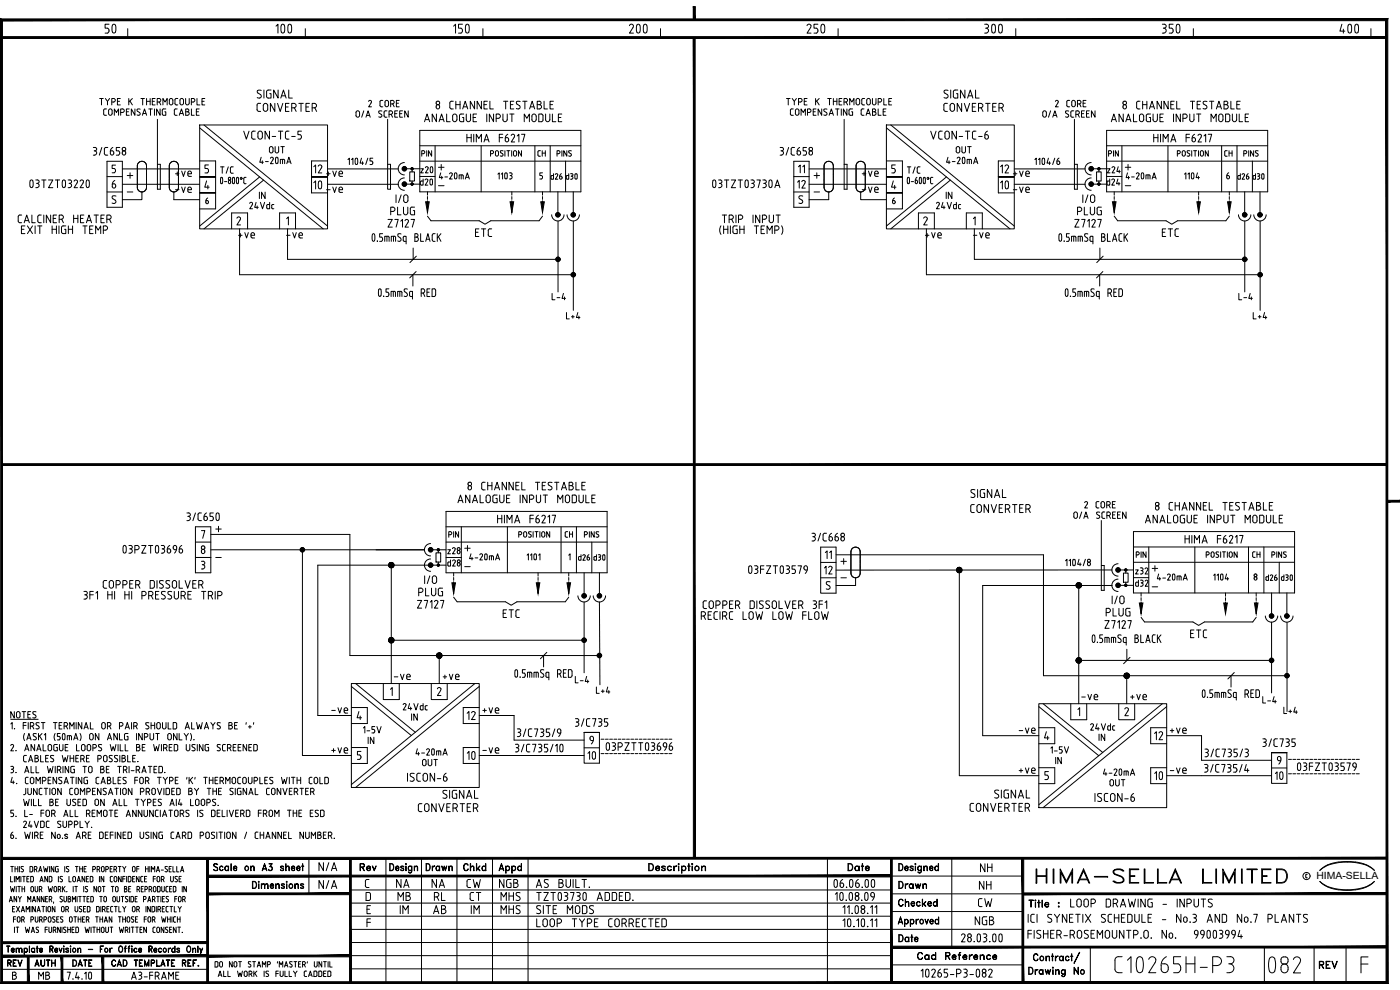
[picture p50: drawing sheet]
<svg xmlns="http://www.w3.org/2000/svg" width="420mm" height="297mm" viewBox="0 0 420 297" stroke-linecap="round" stroke-linejoin="round" font-family="sans-serif">
<defs><g id="words">
<g font-size="11.9">
<text x="26.5" y="13.4">50</text>
<text x="77.3" y="13.4">100</text>
<text x="132.6" y="13.4">150</text>
<text x="183.8" y="13.4">200</text>
<text x="239.2" y="13.4">250</text>
<text x="290.3" y="13.4">300</text>
<text x="345.7" y="13.4">350</text>
<text x="397.2" y="13.4">400</text>
</g>
<g font-size="11">
<text x="88.9" y="60">10</text>
<text x="294.9" y="60">10</text>
<text x="135.1" y="231.4">10</text>
<text x="341.5" y="237.4">10</text>
</g>
<g font-size="10.6">
<text x="171.4" y="231.1">10</text>
<text x="377.8" y="237.1">10</text>
</g>
<text font-size="9.3" x="123.8" y="58.6">d20</text>
<text font-size="8.8" x="123.8" y="54.7">z20</text>
<g font-size="8.4">
<text x="167.6" y="56.4">d30</text>
<text x="373.9" y="56.4">d30</text>
<text x="176" y="170.7">d30</text>
<text x="382.4" y="176.7">d30</text>
</g>
<text font-size="7.9" x="310.1" y="266.3">HIMA-SELLA LIMITED</text>
<text font-size="6.2" x="121.4" y="236">ISCON-6</text>
<g font-size="5.7">
<text x="75.8" y="30.7">SIGNAL</text>
<text x="76.2" y="34.6">CONVERTER</text>
<text x="281.9" y="30.7">SIGNAL</text>
<text x="282.2" y="34.6">CONVERTER</text>
<text x="336.2" y="33.9">8 CHANNEL TESTABLE</text>
<text x="332.7" y="37.7">ANALOGUE INPUT MODULE</text>
<text x="72.3" y="43">VCON-TC-5</text>
<text x="278.3" y="43">VCON-TC-6</text>
<text x="97.7" y="53.3" transform="rotate(-90 97.7 53.3)">12</text>
<text x="304.1" y="53.3" transform="rotate(-90 304.1 53.3)">12</text>
<text x="32.8" y="57.9">6</text>
<text x="238.5" y="57.5">12</text>
<text x="141.8" y="72.3">ETC</text>
<text x="347.8" y="72.3">ETC</text>
<text x="136.5" y="152">ANALOGUE INPUT MODULE</text>
<text x="290" y="150.6">SIGNAL</text>
<text x="150.3" y="186.6">ETC</text>
<text x="356.3" y="192.6">ETC</text>
<text x="139.3" y="217">12</text>
<text x="350.3" y="223.3" transform="rotate(-90 350.3 223.3)">12</text>
<text x="124.5" y="244.8">CONVERTER</text>
<text x="131.6" y="240.6">SIGNAL</text>
<text x="290.3" y="244.8">CONVERTER</text>
<text x="297" y="240.6">SIGNAL</text>
<text x="94.9" y="262.5">N/A</text>
<text x="293.5" y="262.8">NH</text>
<text x="94.9" y="267.8">N/A</text>
<text x="118.2" y="267.4">NA</text>
<text x="128.8" y="267.4">NA</text>
<text x="139.3" y="267.4">CW</text>
<text x="148.9" y="267.4">NGB</text>
<text x="293.2" y="268.1">NH</text>
<text x="119.2" y="275.5">IM</text>
<text x="129.1" y="275.5">AB</text>
<text x="140.4" y="275.5">IM</text>
<text x="149.6" y="271.3">MHS</text>
<text x="149.6" y="275.5">MHS</text>
<text x="159.8" y="275.5">SITE MODS</text>
<text x="292.8" y="273.4">CW</text>
<text x="320.3" y="273.4">LOOP DRAWING - INPUTS</text>
<text x="160.2" y="279.4">LOOP TYPE CORRECTED</text>
<text x="291.7" y="278.7">NGB</text>
</g>
<g font-size="5.3">
<text x="109.4" y="33.2">2 CORE</text>
<text x="315.4" y="33.2">2 CORE</text>
<text x="80.1" y="47.3">OUT</text>
<text x="286.1" y="47.3">OUT</text>
<text x="65.3" y="53.3">T/C</text>
<text x="271.3" y="53.3">T/C</text>
<text x="331.3" y="53.3">z24</text>
<text x="331.3" y="56.8">d24</text>
<text x="367.2" y="55">6</text>
<text x="73.7" y="63.9">24Vdc</text>
<text x="116.4" y="65.6">PLUG</text>
<text x="279.8" y="63.9">24Vdc</text>
<text x="322.4" y="65.6">PLUG</text>
<text x="5.6" y="71.3">EXIT HIGH TEMP</text>
<text x="169" y="97">L+4</text>
<text x="375.4" y="97">L+4</text>
<text x="290.3" y="154.9">CONVERTER</text>
<text x="324.2" y="153.8">2 CORE</text>
<text x="345.7" y="154.2">8 CHANNEL TESTABLE</text>
<text x="342.9" y="158">ANALOGUE INPUT MODULE</text>
<text x="133.4" y="167.6">z28</text>
<text x="133.4" y="171.1">d28</text>
<text x="250.8" y="173.6" transform="rotate(-90 250.8 173.6)">12</text>
<text x="124.9" y="179.9">PLUG</text>
<text x="378.9" y="175.7">d26</text>
<text x="330.9" y="185.9">PLUG</text>
<text x="209.5" y="187">RECIRC LOW LOW FLOW</text>
<text x="171.4" y="219.1">3/C735</text>
<text x="326" y="220.5">24Vdc</text>
<text x="377.8" y="225.1">3/C735</text>
<text x="125.9" y="231.1">OUT</text>
<text x="360.2" y="232.8">3/C735/4</text>
<text x="360.5" y="228.2">3/C735/3</text>
<text x="107.2" y="262.5">Rev</text>
<text x="127" y="262.5">Drawn</text>
<text x="138.3" y="262.5">Chkd</text>
<text x="253.6" y="262.5">Date</text>
<text x="268.8" y="267.8">Drawn</text>
<text x="118.5" y="271.3">MB</text>
<text x="129.5" y="271.3">RL</text>
<text x="140.1" y="271.3">CT</text>
<text x="268.8" y="273">Checked</text>
<text x="268.8" y="283.6">Date</text>
<text x="274.5" y="289.3">Cad Reference</text>
<text x="395.1" y="291.7">REV</text>
<text x="10.6" y="294.9">MB</text>
<text x="38.5" y="294.9">A3-FRAME</text>
</g>
<g font-size="4.9">
<text x="105.8" y="36.3">O/A SCREEN</text>
<text x="312.2" y="36.3">O/A SCREEN</text>
<text x="166.2" y="48">PINS</text>
<text x="242.7" y="52.9" transform="rotate(-90 242.7 52.9)">11</text>
<text x="51.9" y="54.3">+ve</text>
<text x="97" y="54.3">+ve</text>
<text x="164.4" y="55">d26</text>
<text x="257.9" y="54.3">+ve</text>
<text x="303.4" y="54.3">+ve</text>
<text x="370.4" y="55">d26</text>
<text x="80.8" y="60.7" transform="rotate(-90 80.8 60.7)">IN</text>
<text x="286.8" y="60.7" transform="rotate(-90 286.8 60.7)">IN</text>
<text x="70.6" y="72.7">+ve</text>
<text x="85" y="72.7">-ve</text>
<text x="276.9" y="72.7">+ve</text>
<text x="291.4" y="72.7">-ve</text>
<text x="164.7" y="91">L-4</text>
<text x="370.8" y="91">L-4</text>
<text x="172.9" y="169.3">d26</text>
<text x="250.8" y="169" transform="rotate(-90 250.8 169)">11</text>
<text x="375" y="168.6">CH</text>
<text x="380.6" y="168.6">PINS</text>
<text x="171.8" y="206">L-4</text>
<text x="178.2" y="209.2">L+4</text>
<text x="98.8" y="215.2">-ve</text>
<text x="143.9" y="215.2">+ve</text>
<text x="323.8" y="211.3">-ve</text>
<text x="338.3" y="211.3">+ve</text>
<text x="378.2" y="212">L-4</text>
<text x="384.5" y="215.2">L+4</text>
<text x="122.8" y="217.3">IN</text>
<text x="98.8" y="227.2">+ve</text>
<text x="113.6" y="224.4" transform="rotate(-90 113.6 224.4)">IN</text>
<text x="143.9" y="227.2">-ve</text>
<text x="314.3" y="227.2">1-5V</text>
<text x="328.8" y="223.3">IN</text>
<text x="332.3" y="237.1">OUT</text>
<text x="1.4" y="291">REV</text>
<text x="9.5" y="291">AUTH</text>
<text x="20.8" y="291">DATE</text>
</g>
<g font-size="4.4">
<text x="125.6" y="48">PIN</text>
<text x="160.5" y="48">CH</text>
<text x="332" y="48">PIN</text>
<text x="366.5" y="48">CH</text>
<text x="51.9" y="58.9">-ve</text>
<text x="97" y="58.9">-ve</text>
<text x="257.9" y="58.9">-ve</text>
<text x="303.4" y="58.9">-ve</text>
<text x="133.7" y="162.3">PIN</text>
<text x="168.6" y="162.3">CH</text>
<text x="174.6" y="162.3">PINS</text>
<text x="117.5" y="205">-ve</text>
<text x="131.9" y="205">+ve</text>
<text x="304.8" y="221.2">-ve</text>
<text x="350.3" y="221.2">+ve</text>
<text x="304.8" y="233.2">+ve</text>
<text x="319.6" y="230.4" transform="rotate(-90 319.6 230.4)">IN</text>
<text x="350.3" y="233.2">-ve</text>
</g>
<text font-size="3" x="395.1" y="263.8">HIMA-SELLA</text>
</g></defs>
<!-- layer: 00-DRG_FRAME -->
<g fill="none" stroke="#000" stroke-width=".3">
<path d="M3.2 260h.8M3.6 260v1.6M4.5 260v1.6M5.3 260v1.6M5.8 260v1.6M9 260l.8 .1-.2 1.5h-.6zM13.1 260l.3 1.6 .3-1.1 .4 1.1 .3-1.6M14.9 260v1.6M16.2 260v1.6l-.8-1.6v1.6M17 260l-.3 .3v1.1l.3 .2M17 260h.5M19.4 260v1.6"/>
<path d="M22.6 260h.8M23 260v1.6M23.9 260v1.6M24.7 260v1.6M25.9 260h-.7v1.6h.7M28.2 260l.5 .4-.5 .5M28.3 260h-.5v1.6M32.1 260l.5 .4-.5 .5M32.2 260h-.4v1.6M33.7 260h-.6v1.6h.6M35.5 260h.8M35.9 260v1.6"/>
<path d="M36.8 260l.5 .7v.9M37.8 260l-.5 .7M41.7 260h-.7v1.6M43.7 260v1.6M44.5 260v1.6M45 260v1.6M51.4 260h-.6v1.6h.6M51.9 260v1.6h.7M53 260v1.6h.7M64.3 259.2l.6-.1 .4 .3-.4-.2-.7 .2 .1 .4 .8 .4a.55 .55 0 0 1 .2 .6 .55 .55 0 0 1-.4 .4l-.8-.3 .4 .3 .8-.3-.1-.5-1-.6zM66.1 259.9l.5-.1 .2 .4v-.2a.57 .57 0 0 0-.9 .5 .57 .57 0 0 0 .9 .6l.1-.2a.66 .66 0 0 1-1 .1 .66 .66 0 0 1 .2-1.1zM67.7 259.9l.5-.1 .3 .3-.3-.2a.61 .61 0 0 0-.7 .6 .61 .61 0 0 0 .7 .7l.3-.3a.66 .66 0 0 1-1 .1 .66 .66 0 0 1 .2-1.1z"/>
<path d="M68.5 259.8l.1 1.4zM69.3 259.1l.1 2.1zM75.2 259.8l.1 1.4zM75.6 259.9h.6l.1 1.3-.2-1.2-.3-.1-.5 .3zM79.4 259.1l.7 2.1-.7-1.8-.7 1.8zM81.1 259.9a.65 .65 0 0 1 .7 .5 .65 .65 0 0 1-.5 .8 .65 .65 0 0 1-.8-.4h.1a.57 .57 0 0 0 .9 .3l.2-.4M81.6 259.2l-.9-.1h1l-.6 .9M81.6 259.1l-.6 .9 .5 .1 .2 .3M84.3 259.9v.4M84.9 259.9l.2 .2a.52 .52 0 0 0-.5-.3 .52 .52 0 0 0-.4 .3l.8 .6M85.7 259.1l.1 2.1zM86.1 259.9h.6l.1 1.3-.2-1.2-.3-.1-.5 .3z"/>
<path d="M90.5 259.8l.6 .1zM90.8 259.1l.1 2.1zM92.7 257.5v10.7M115.8 257.5v37.3M117 259.1a1.08 1.08 0 0 1 1.2 1.1 1.08 1.08 0 0 1-1.2 1zM117.1 259.2a.97 .97 0 0 1 1 1 .97 .97 0 0 1-1 .9zM120.4 259.9v.4M121 259.9l.2 .2-.3-.3-.7 .3 .9 .6M121.8 259.1l.2 .1-.1 .2zM121.8 259.2h.1M121.8 259.8l.1 1.4zM122.7 259.9l.5-.1 .3 .3-.3-.2a.6 .6 0 0 0-.6 .6 .6 .6 0 0 0 .6 .6l.3-.2a.66 .66 0 0 1-1 0 .66 .66 0 0 1 .2-1z"/>
<path d="M123.5 259.8v1.8l-.6 .4-.3-.4 .4 .3 .4-.3zM124.3 259.8l.1 1.4zM124.7 259.9h.5l.1 1.3-.1-1.2-.4-.1-.4 .3zM126.5 257.5v37.3M137.1 257.5v37.3M147.8 257.5v37.3M150.5 259.1l.7 2.1-.7-1.8-.7 1.8zM151.8 259.8v2.2zM153.6 259.8l.1 2.2zM153.9 259.9a.64 .64 0 0 1 .8 .3 .64 .64 0 0 1-.2 .8 .64 .64 0 0 1-.8-.1l.4 .2a.6 .6 0 0 0 .6-.6 .6 .6 0 0 0-.6-.6l-.4 .2zM155.6 259.9l.5-.1 .3 .3-.3-.2a.6 .6 0 0 0-.7 .6 .6 .6 0 0 0 .7 .6l.3-.2a.67 .67 0 0 1-1 .1 .67 .67 0 0 1 .2-1.1zM156.4 259.1l.1 2.1z"/>
<path d="M158.5 257.5v37.3M194.7 259.1h.7a1.15 1.15 0 0 1 .7 1.1 1.15 1.15 0 0 1-.7 1h-.7zM194.8 259.2a1.05 1.05 0 0 1 1.2 .6 1.05 1.05 0 0 1-.3 1.3h-.9zM198.8 259.9v.4M199.5 259.9l.2 .2-.4-.3-.7 .3 1 .6M202.2 259.8l.1 1.4zM203.6 259.1l.2 .1-.1 .2zM203.6 259.2h.1M203.6 259.8l.1 1.4zM204.6 259.8v2.2zM206.4 259.8l.7 .1zM206.7 259.1l.1 2.1z"/>
<path d="M207.6 259.2l.2-.1 .1 .2-.2 .1zM207.7 259.2h.1M207.7 259.8l.1 1.4zM210.5 259.8l.1 1.4zM248.3 257.5v37.3M269.7 259.1a1.08 1.08 0 0 1 1.3 1.1 1.08 1.08 0 0 1-1.3 1zM269.8 259.2a.97 .97 0 0 1 1.1 1 .97 .97 0 0 1-1.1 .9zM273.3 259.9v.4M273.9 259.9l.2 .2-.4-.3-.6 .3 .9 .6M274.7 259.1l.2 .1-.1 .2zM274.7 259.2h.1M274.7 259.8l.1 1.4z"/>
<path d="M275.7 259.9l.4-.1 .4 .3-.4-.2a.6 .6 0 0 0-.6 .6 .6 .6 0 0 0 .6 .6l.4-.2a.67 .67 0 0 1-1.1 .1 .67 .67 0 0 1 .3-1.1zM276.5 259.8v1.8l-.7 .4-.3-.4 .4 .3 .5-.3zM277.2 259.8l.1 1.4zM277.6 259.9h.6l.1 1.3-.2-1.2-.3-.1-.5 .3zM280.8 259.9l.4-.1 .4 .3-.4-.2a.6 .6 0 0 0-.6 .6 .6 .6 0 0 0 .6 .6l.4-.2a.67 .67 0 0 1-1.1 .1 .67 .67 0 0 1 .3-1.1zM281.6 259.1l.1 2.1zM285.6 257.5v26.7M399.5 259.1a18.8 18.8 0 0 1 9.6 0M399.5 259.1l-1.8 .8-1.6 1.3a10.9 10.9 0 0 1 8.2-2.5 10.9 10.9 0 0 1 8.2 2.5l-1.7-1.3-1.8-.8M2.8 270.6l.5-1.6 .4 1.6M2.9 270.2h.7M3.1 266l.4 1.6 .3-1.1 .3 1.1 .3-1.6"/>
<path d="M3.2 263v1.6h.6M3.8 272.7h.5M4 275.8h.7M4.3 263v1.6M4.3 278.2v1.6M4.4 272h-.6v1.6h.6M4.5 260.7h.8M4.7 275.1h-.7v1.6M4.8 264.6v-1.6l.5 .9 .5-.9v1.6M4.8 278.2h.8M4.9 266v1.6M4.9 272l1 1.6"/>
<path d="M5 269v1.6l-.8-1.6v1.6M5.2 278.2v1.6M5.3 266h.8M5.4 275.1l.6 .2v1.2a.41 .41 0 0 1-.5 .2 .41 .41 0 0 1-.3-.5zM5.5 269l.4 .7v.9M5.7 266v1.6M5.9 272l-1 1.6M6.3 263v1.6M6.4 273.6l.5-1.6 .5 1.6M6.4 269l-.5 .7M6.5 260.6l.4 .3a.43 .43 0 0 1 0 .6 .43 .43 0 0 1-.6 0M6.5 276l.7-.3-.1-.6h-.6v1.6"/>
<path d="M6.5 273.1h.7M6.6 266v1.6M6.6 266.7h.8M6.8 263h.8M7 276l.3 .7M7 260h-.6l.1 .6M7.2 263v1.6M7.4 266v1.6M7.6 278.2l.3 1.6 .3-1.1 .4 1.1 .3-1.6M7.9 273.6v-1.6l.4 .9 .5-.9v1.6M8.1 263.7h.5M8.3 270.6v-1.6l.5 .9 .4-.9v1.6"/>
<path d="M8.7 263h-.6v1.6h.6M9.3 276l.7-.3-.1-.6h-.6v1.6M9.3 272v1.6M9.4 279.8l.5-1.6 .5 1.6M9.5 266l.5 .2v1.2a.37 .37 0 0 1-.3 .2 .37 .37 0 0 1-.4-.2v-1zM9.5 279.4h.7M9.7 270.6l.5-1.6 .5 1.6M9.9 270.2h.6M10 263.3l-.2-.3h-.6v1.6l.6-.1 .2-.3M10 263.3v.9M10.3 260.9l.8-.3-.2-.6h-.6v1.6M10.5 266l.1 1.4a.37 .37 0 0 0 .3 .2 .37 .37 0 0 0 .4-.2v-1.4"/>
<path d="M10.6 275.1v1.4a.41 .41 0 0 0 .5 .2 .41 .41 0 0 0 .3-.5v-1.1M10.6 272v1.6l-.8-1.6v1.6M10.8 260.9l.3 .7M10.9 278.3v.4l.5 .4a.42 .42 0 0 1 .1 .6 .42 .42 0 0 1-.7 0M10.9 278.3h.7M11.1 273.6l.5-1.6 .5 1.6M11.3 273.1h.6M11.6 261.6l.5-1.6 .5 1.6M11.8 261.1h.6M11.8 266.9l.7-.2-.1-.7h-.6v1.6M11.9 276h.4M11.9 269v1.6l-.7-1.6v1.6"/>
<path d="M12 264.6l.5-1.6 .5 1.6M12.1 264.1h.7M12.3 275l.4 .5-.4 .5M12.3 275.1h-.4v1.6M12.3 266.9l.3 .7M12.4 276l.3 .7M12.6 272h.8M13 272v1.6M13.2 276l.7-.3-.1-.6h-.6v1.6M13.2 269v1.6l-.8-1.6v1.6M13.5 278.9h.7M13.7 269.7h.4"/>
<path d="M13.9 272v1.6M14.2 278.2h-.7v1.6M14.3 263v1.6l-.8-1.6v1.6M14.3 269h-.6v1.6h.6M14.4 273.1v.3a.41 .41 0 0 0 .5 .2 .41 .41 0 0 0 .3-.5M14.4 272.4v-.2a.41 .41 0 0 1 .5-.2 .41 .41 0 0 1 .3 .4M14.4 272.4v.7M14.5 266l.3 1.6 .3-1.1 .3 1.1 .3-1.6M14.7 275.1l.5 .2v1.2a.41 .41 0 0 1-.4 .2 .41 .41 0 0 1-.3-.5zM14.7 278.2v1.4a.41 .41 0 0 0 .5 .2 .41 .41 0 0 0 .3-.4v-1.2M14.8 269.9l.7-.3-.1-.6h-.6v1.6M15.2 272.4v.7"/>
<path d="M15.2 269.9l.4 .7M15.6 263.3l-.2-.3h-.6v1.6l.6-.1 .2-.3M15.6 263.3v.9M16 279.1h.4M16.1 270.6l-.1 .4M16.4 278.2l.4 .4-.4 .5M16.4 278.2h-.4v1.6M16.4 266l.5 .2v1.2a.37 .37 0 0 1-.3 .2 .37 .37 0 0 1-.3-.2l-.1-1zM16.5 272v1.6l-.8-1.6v1.6M16.5 279.1l.3 .7M16.5 275.1h-.4l-.3 .2v.3l.6 .4a.43 .43 0 0 1 0 .6 .43 .43 0 0 1-.6 0M17 275.8h.5"/>
<path d="M17.2 260.7h.3v.9h-.5M17.5 266.9l.7-.2-.1-.7h-.6v1.6M17.5 263v1.6M17.7 275.1h-.7v1.6h.7M17.9 266.9l.4 .7M18 264.5l.4 .1M18.1 278.2v1.6l-.8-1.6v1.6M18.4 273.1l.1 .3a.41 .41 0 0 0 .5 .2 .41 .41 0 0 0 .3-.5M18.5 273.1v-.9a.41 .41 0 0 1 .5-.2 .41 .41 0 0 1 .3 .4v.7M18.6 278.2v1.6M18.7 269h-.4l-.3 .2 .1 .3 .5 .4a.42 .42 0 0 1 0 .6 .42 .42 0 0 1-.6 0M18.7 276a.42 .42 0 0 1 .1 .6 .42 .42 0 0 1-.7 0"/>
<path d="M18.7 266v1.6M18.8 263l-.5-.1-.3 .3 .1 .3 .6 .6-.3 .5M18.9 275.1h-.5l-.2 .2v.3l.5 .4M19 266.6l.5 1M19.2 269v1.4a.37 .37 0 0 0 .4 .2 .37 .37 0 0 0 .3-.2l.1-1.4M19.3 278.8l.3 .3a.42 .42 0 0 1 .1 .6 .42 .42 0 0 1-.6 0M19.5 266l-.8 .9M19.7 272.9l.8-.3-.1-.6h-.7v1.6M19.8 278.3h-.7l.1 .5M20.1 267.5h.1M20.1 260.6l.4 .3a.42 .42 0 0 1 .1 .6 .42 .42 0 0 1-.7 0M20.2 272.9l.4 .7"/>
<path d="M20.3 278.2v1.6M20.3 278.9h.8M20.4 269l.7 .1v.4l-.3 .2 .4 .4-.4 .5h-.4zM20.4 269.7h.4M20.7 260h-.7l.1 .6M20.7 263v1.6h.7M21 275.1l.6 .2v1.2a.41 .41 0 0 1-.5 .2 .41 .41 0 0 1-.3-.5zM21.1 278.2v1.6M21.6 278.9h.5M21.7 270.6v-1.6l.5 .9 .5-.9v1.6M21.8 264.1l.1 .3a.41 .41 0 0 0 .5 .2 .41 .41 0 0 0 .3-.5M21.8 264.1l.1-.9a.41 .41 0 0 1 .5-.2 .41 .41 0 0 1 .3 .4v.7"/>
<path d="M22 266v1.6M22.2 275.1h.8M22.3 278.2h-.7v1.6h.7M22.4 266h.8M22.5 273.1l.1 .3a.41 .41 0 0 0 .5 .2 .41 .41 0 0 0 .2-.5M22.5 272v1.1M22.6 275.1v1.6M22.8 266v1.6M23.1 269v1.6M23.2 264.6l.4-1.6 .5 1.6M23.3 264.1h.7M23.3 272v1.1"/>
<path d="M23.5 275.1v1.6M23.5 275.8h.8M23.6 279.4l-.2 .4h-.6v-1.6l.7 .2 .1 1M23.6 269h.8M23.9 272v.5l.5 .4a.42 .42 0 0 1 0 .6 .42 .42 0 0 1-.6 0M23.9 272h.7M23.9 260.7h.8M24 269v1.6M24.3 275.1v1.6M24.8 275.8h.5M24.9 269h.8M25.1 272.7h.4"/>
<path d="M25.1 266v1.6M25.2 260.7h.5M25.3 269v1.6M25.4 275.1h-.6v1.6h.6M25.4 263v1.6l-.8-1.6v1.6M25.5 278.2l.4 1.6 .3-1.1 .3 1.1 .3-1.6M25.6 267.5l.4 .1M25.7 272h-.6v1.6h.6M25.9 276l.8-.3-.2-.6h-.6v1.6M25.9 263.7h.5M26.1 269.7h.5M26.3 266h-.4l-.3 .2v.3l.7 .6-.3 .5"/>
<path d="M26.4 276l.3 .7M26.6 263h-.7v1.6h.7M26.7 273.6l.3-.4v-1.1l-.8-.1v1.6h.5M26.8 269h-.7v1.6h.7M27.3 278.2v1.6M27.8 278.2h.8M27.8 260.9h.5M27.9 263.3l-.2-.3h-.6v1.6l.7-.2 .1-1.1M28 269.3l-.1-.3h-.7v1.6h.7l.1-.4M28 269.3v.9M28.2 278.2v1.6M28.7 275.1h.8"/>
<path d="M29 266v1.6l-.8-1.6v1.6M29.1 275.1v1.6M29.1 278.2v1.6M29.1 278.9h.8M29.1 260.9l.8-.3-.2-.6h-.6v1.6M29.5 273.6l.3-.4-.1-1.1-.7-.1v1.6h.5M29.6 260.9l.4 .7M29.7 266l.5 .2v1.2a.37 .37 0 0 1-.3 .2 .37 .37 0 0 1-.4-.2v-1zM29.8 263v1.6M29.9 269h.8M29.9 278.2v1.6M30 275.1v1.6"/>
<path d="M30 275.8h.8M30.3 272v1.6M30.3 269v1.6M30.4 261.1l.1 .3a.41 .41 0 0 0 .5 .2 .41 .41 0 0 0 .3-.5M30.5 261.1v-.9a.41 .41 0 0 1 .5-.2 .41 .41 0 0 1 .3 .4v.7M30.6 278.2l.6 .2v1.2a.41 .41 0 0 1-.5 .2 .41 .41 0 0 1-.3-.4zM30.7 266h.8M30.8 272.9h.4M30.8 275.1v1.6M31.1 266v1.6M31.2 263v1.6l-.9-1.6v1.6M31.2 269.4v-.2a.37 .37 0 0 1 .3-.2 .37 .37 0 0 1 .4 .2v1.2a.37 .37 0 0 1-.4 .2 .37 .37 0 0 1-.3-.2v-.3"/>
<path d="M31.2 272l.4 .4-.4 .5M31.2 272h-.4v1.6M31.2 269.4v.8M31.3 272.9l.3 .7M31.3 276.7l.5-1.6 .5 1.6M31.5 276.3h.6M31.7 278.2l.1 1.4a.41 .41 0 0 0 .4 .2 .41 .41 0 0 0 .3-.4l.1-1.2M31.8 260.9h.4M32.1 272.7h.5M32.7 272h-.6v1.6h.6M33 278.2h.8M33.1 260.7h.4"/>
<path d="M33.1 263.3v1.1l.7 .2M33.2 273.2l.3 .4M33.2 272.3v.9M33.4 266h.8M33.4 278.2v1.6M33.5 273.6h.4M33.6 275.1v1.6l-.8-1.6v1.6M33.8 263h-.6l-.1 .3M33.8 266v1.6M33.9 272h-.5l-.2 .3M34 269l.6 .2v1.2a.37 .37 0 0 1-.4 .2 .37 .37 0 0 1-.3-.2l-.1-1zM34.2 260.9l.8-.3-.2-.6h-.6v1.6"/>
<path d="M34.2 264.1l.1 .3a.41 .41 0 0 0 .5 .2 .41 .41 0 0 0 .3-.5M34.2 264.1l.1-.9a.41 .41 0 0 1 .5-.2 .41 .41 0 0 1 .3 .4v.7M34.4 272h.8M34.7 260.9l.3 .7M34.8 272v1.6M35.1 269l.1 1.4a.37 .37 0 0 0 .3 .2 .37 .37 0 0 0 .3-.2l.1-1.4M35.4 266.4v-.2a.37 .37 0 0 0-.4-.2 .37 .37 0 0 0-.3 .2v1.2a.37 .37 0 0 0 .3 .2 .37 .37 0 0 0 .4-.2v-.3M35.5 266.4v.8M35.5 275.1h.8M35.7 272v1.6h.6M35.8 278.2l.3 1.6 .4-1.1 .3 1.1 .3-1.6M35.9 275.1v1.6"/>
<path d="M36.4 263v1.6l-.8-1.6v1.6M36.4 269h.8M36.8 269v1.6M36.8 272l.5 .7v.9M36.8 275.1v1.6M36.8 275.8h.9M36.9 263.7h.6M37.3 266l.7 .1v.4l-.3 .2 .4 .4-.4 .5h-.4zM37.3 266.7h.4M37.5 263h-.6v1.6M37.6 279.1l.8-.2-.2-.7h-.6v1.6M37.7 275.1v1.6"/>
<path d="M37.8 272l-.5 .7M38 263v1.6M38.1 279.1l.3 .7M38.3 275.1l.6 .2v1.2a.41 .41 0 0 1-.5 .2 .41 .41 0 0 1-.3-.5zM38.3 269h-.4l-.3 .2 .1 .3 .5 .4a.42 .42 0 0 1 0 .6 .42 .42 0 0 1-.6 0M38.6 266.7h.5M38.8 269v1.6M38.9 278.2v1.6M39.2 266h-.6v1.6h.6M39.3 263.3l-.2-.3h-.6v1.6l.7-.2 .1-1.1M39.3 269l.7 .1-.1 1.5h-.6zM39.4 278.2h.8"/>
<path d="M39.7 273.1l.1 .3a.41 .41 0 0 0 .4 .2 .41 .41 0 0 0 .3-.5M39.7 272.4l.1-.2a.41 .41 0 0 1 .4-.2 .41 .41 0 0 1 .3 .4M39.7 261.1l.1 .3a.41 .41 0 0 0 .5 .2 .41 .41 0 0 0 .3-.5M39.7 272.4v.7M39.8 261.1v-.9a.41 .41 0 0 1 .5-.2 .41 .41 0 0 1 .3 .4v.7M39.8 263.7h.5M39.8 278.2v1.6M40.2 275.1h-.5l-.3 .2 .1 .3 .5 .4a.42 .42 0 0 1 .1 .6 .42 .42 0 0 1-.7 0M40.4 263h-.6v1.6h.6M40.6 272.4v.7M40.6 269.7h.4M40.7 275.8h.4"/>
<path d="M40.7 278.2h.8M41 272.9l.8-.3-.2-.6h-.6v1.6M41 260.7h.7M41.1 278.2v1.6M41.1 266.9h.4l.4 .7M41.2 269h-.6v1.6h.6M41.3 275.1h-.6v1.6h.6M41.5 266l.4 .4-.4 .5M41.5 266h-.4v1.6M41.5 272.9l.3 .7M41.7 263v1.6l-.8-1.6v1.6M42 278.9h.5"/>
<path d="M42.2 263.3l.1 1.1 .6 .2M42.4 266.7h.5M42.7 278.2h-.7v1.6h.7M42.9 263h-.5l-.2 .3M43 266h-.6v1.6h.6M43.1 269.9l.7-.3-.1-.6h-.6v1.6M43.3 275.8h.6M43.4 263.7h.5M43.5 266.9l.7-.2-.1-.7h-.6v1.6M43.7 260.7h.8M43.8 272v1.6M43.9 275.1h-.6v1.6"/>
<path d="M44 278.2v1.6l-.9-1.6v1.6M44 263h-.6v1.6h.6M44.3 270.6l.5-1.6 .5 1.6M44.5 270.2h.6M44.6 275.1l.6 .2v1.2a.41 .41 0 0 1-.5 .2 .41 .41 0 0 1-.3-.5zM44.7 266.9l.8-.2-.2-.7h-.6v1.6M45.1 272v1.6l-.8-1.6v1.6M45.2 266.9l.4 .7M45.4 261.6v-1.6l.6 .9 .4-.9v1.6M45.7 276l.8-.3-.2-.6h-.6v1.6M45.8 269.9l.7-.3-.2-.6h-.5v1.6M45.9 279.4l.2 .4h.5"/>
<path d="M46 263.7h.7M46.1 273.6l.3-.4v-1.1l-.8-.1v1.6h.5M46.2 276l.3 .7M46.2 266l.5 .2v1.2a.37 .37 0 0 1-.3 .2 .37 .37 0 0 1-.3-.2l-.1-1zM46.2 269.9l.3 .7M46.6 278.2l-.6 .2-.1 1M46.7 263h-.7v1.6M46.9 272v1.6M46.9 261.6l.5-1.6 .5 1.6M47 269h.8M47.1 261.1h.6M47.1 264.1l.1 .3a.41 .41 0 0 0 .5 .2 .41 .41 0 0 0 .2-.5"/>
<path d="M47.1 264.1l.1-.9a.41 .41 0 0 1 .5-.2 .41 .41 0 0 1 .2 .4v.7M47.3 278.2l.5 .2v1.2a.41 .41 0 0 1-.5 .2 .41 .41 0 0 1-.2-.4zM47.4 272.9l.8-.3-.2-.6h-.6v1.6M47.4 269v1.6M47.9 272.9l.3 .7M48 266.3l-.1-.3h-.6v1.6l.6-.1 .1-.3M48.1 266.3v.9M48.3 269v1.6M48.4 261.1h.6M48.4 263.9l.8-.3-.1-.6h-.7v1.6M48.5 275.1l.3 1.6 .3-1.1 .4 1.1 .3-1.6M48.5 266l.1 1.4a.37 .37 0 0 0 .3 .2 .37 .37 0 0 0 .4-.2v-1.4"/>
<path d="M48.7 272.7h.5M48.7 269.7h.5M48.9 263.9l.4 .7M49.2 278.2v1.6l-.8-1.6v1.6M49.4 272h-.7v1.6h.7M49.4 269h-.7v1.6h.7M49.5 261.5l.4 .1M49.7 260.6l.6 .5-.4 .5M50 269.6l.4 .3a.42 .42 0 0 1 .1 .6 .42 .42 0 0 1-.7 0M50.2 272l-.3 .1-.1 1.1 .4 .4M50.2 272h.3M50.2 273.6h.3"/>
<path d="M50.2 279.1a.42 .42 0 0 1 .1 .6 .42 .42 0 0 1-.6 0M50.2 260h-.6l.1 .6M50.3 275.1v1.6M50.3 275.8h.8M50.4 278.3l-.4-.1-.3 .2v.3l.5 .4M50.4 266h-.4l-.2 .3v1.1l.6 .2M50.6 269h-.7l.1 .6M50.8 260.7h.4M50.9 266.7h.5M50.9 278.9h.5M51 272h.8M51.1 275.1v1.6"/>
<path d="M51.2 264.1l.1 .3a.41 .41 0 0 0 .4 .2 .41 .41 0 0 0 .3-.5M51.2 263v1.1M51.4 272v1.6M51.5 266h-.6v1.6h.6M51.5 278.2h-.6v1.6h.6M51.6 275.1v1.6M52 263v1.1M52.3 272v1.6h.6M52.4 275l-.3 .2v1.1l.3 .4M52.4 276.7h.3M52.4 275.1h.3M52.5 269.7h.6"/>
<path d="M52.5 264.5l.4 .1M52.8 266.3l-.2-.3h-.6v1.6l.6-.1 .2-.3M52.8 266.3v.9M52.9 278.2v1.6l-.9-1.6v1.6M53.1 269h-.6v1.6M53.2 263l-.4-.1-.3 .3 .1 .3 .6 .6-.3 .5M53.2 275.1v1.6M53.2 275.8h.8M53.3 278.2h.9M53.4 272l.5 .7v.9M53.7 278.2v1.6M53.7 263.7h.5"/>
<path d="M53.7 269l.6 .2v1.2a.37 .37 0 0 1-.4 .2 .37 .37 0 0 1-.3-.2v-1zM54 275.1v1.6M54.2 261.6l.5-1.6 .5 1.6M54.3 261.1h.7M54.4 263h-.7v1.6h.7M54.4 272l-.5 .7M54.7 279.8h.1M54.7 266v1.6M54.8 269.9l.8-.3-.2-.6h-.6v1.6M55.3 269.9l.3 .7M55.9 266v1.6l-.7-1.6v1.6M70.1 260.4h.9l-.1-.4a.57 .57 0 0 0-.8 .5 .57 .57 0 0 0 .8 .6l.2-.2a.62 .62 0 0 1-.9 .1 .62 .62 0 0 1-.1-.9 .62 .62 0 0 1 .9-.1l.1 .5h-1"/>
<path d="M75.8 264.4a1.09 1.09 0 0 1 1.2 1.1 1.09 1.09 0 0 1-1.2 1.1zM75.9 264.5a.97 .97 0 0 1 1.1 1 .97 .97 0 0 1-1.1 1zM77.6 264.4l.1 .3zM77.6 264.5h.1M77.6 265.1l.1 1.5zM78.4 265.1l.1 1.5zM78.8 265.2h.6l.1 1.4-.2-1.2-.3-.2-.5 .4zM78.8 260.7h1.1M79 260.7h.8M79.7 265.2h.6l.2 1.4-.2-1.2-.4-.2-.4 .4zM80.6 260.9l.3 .3M81.2 265.8h.8v-.4a.57 .57 0 0 0-.9 .5 .57 .57 0 0 0 .9 .5l.1-.1a.62 .62 0 0 1-.8 0 .62 .62 0 0 1-.1-.8 .62 .62 0 0 1 .8-.1l.1 .5h-.9"/>
<path d="M81.3 260l.4 .5-.4 .7M82.7 265.1l.1 1.5zM83.1 265.2h.6l.1 1.4-.2-1.2-.3-.2-.5 .4zM84.2 261.1h.8M84.2 260.2l.9 .6-.3 .4h-.6v-.3l.1 .3M84.2 260h.8M84.5 266.4h.8M84.5 265.6l.8 .4 .1 .3a.52 .52 0 0 1-.5 .3 .52 .52 0 0 1-.5-.3l.2 .2M84.5 265.4h.8M84.6 265.2v.4M84.9 260.7v.5M85.2 265.2l.2 .3a.52 .52 0 0 0-.5-.4 .52 .52 0 0 0-.5 .4l.9 .6"/>
<path d="M85.2 266v.5M86 264.4l.1 .3h-.2zM86 264.5h.1M86 265.1l.1 1.5zM87.5 260.4h.9l-.1-.4a.57 .57 0 0 0-.8 .5 .57 .57 0 0 0 .8 .6l.2-.2a.62 .62 0 0 1-.9 .1 .62 .62 0 0 1-.1-.9 .62 .62 0 0 1 .9-.1l.1 .5h-1M88.5 265.1l.1 1.5zM88.8 265.2h.7v1.4l-.1-1.2-.4-.2-.4 .4zM89.1 260.4h.9l-.1-.4a.56 .56 0 0 0-.8 .5 .56 .56 0 0 0 .8 .6l.2-.2a.62 .62 0 0 1-.9 .1 .62 .62 0 0 1-.1-.9 .62 .62 0 0 1 .9-.1l.1 .5h-1M90.3 266.4h.7M90.3 265.6l.7 .4 .1 .3a.52 .52 0 0 1-.4 .3 .52 .52 0 0 1-.5-.3l.1 .2M90.3 265.4h.7M90.3 265.2v.4"/>
<path d="M91 265.2l.1 .3a.52 .52 0 0 0-.4-.4 .52 .52 0 0 0-.5 .4l.8 .6M91 266v.5M105.2 267h162.3M105.2 271h162.3M105.2 274.9h162.3M105.2 278.9h162.3M118.8 260.4h.8l-.2-.5a.58 .58 0 0 0-.6 .7 .58 .58 0 0 0 .7 .5l.2-.2a.6 .6 0 0 1-.8 .1 .6 .6 0 0 1-.1-.8 .6 .6 0 0 1 .8-.2l.1 .5h-.9M120.3 260h.8M120.3 260.2l.8 .4 .1 .3-.3 .3-.7-.3M121 260.6v.5M149.9 260.7h1.1M150 260.6h.9"/>
<path d="M151.8 260.1a.63 .63 0 0 1 1 0 .63 .63 0 0 1 0 .9 .63 .63 0 0 1-1-.1l.4 .2a.6 .6 0 0 0 .7-.6 .6 .6 0 0 0-.7-.6zM196.8 260.4h1l-.1-.4a.58 .58 0 0 0-.8 .1 .58 .58 0 0 0 .1 .9 .58 .58 0 0 0 .8-.2l.2 .1a.67 .67 0 0 1-1.1 .2 .67 .67 0 0 1 0-1 .67 .67 0 0 1 1.1 .1v.3h-1.2M198.6 261.1h1M198.6 260.2l1.1 .6-.4 .4-.7-.3 .2 .2M198.6 260h1M199.5 260.6v.5M200.4 260.1l.4-.3 .7 .3-.2-.1a.58 .58 0 0 0-.8 .1 .58 .58 0 0 0 .1 .9 .58 .58 0 0 0 .8-.2l.1 .1a.7 .7 0 0 1-1 .2 .7 .7 0 0 1-.1-1zM202.4 260.1l.7-.3-.8 .6zM204.6 260.1a.69 .69 0 0 1 1-.1 .69 .69 0 0 1 0 1 .69 .69 0 0 1-1-.1l.4 .2a.61 .61 0 0 0 .8-.6 .61 .61 0 0 0-.8-.6zM210.6 260.2l.5-.4 .5 .1 .2 1.3-.3-1.2-.4-.1zM267.5 262.9h39.5M267.5 268.2h39.5"/>
<path d="M267.5 273.5h39.5M267.5 278.8h39.5M269.7 276.7h1.1M269.8 276.6h.9M270.3 275.1l.6 2.1-.6-1.8-.7 1.8zM271.5 275.8v2.1zM271.6 260.4h.9l-.3-.5a.59 .59 0 0 0-.6 .7 .59 .59 0 0 0 .8 .5l.2-.2a.61 .61 0 0 1-.9 .1 .61 .61 0 0 1-.1-.9 .61 .61 0 0 1 .9-.1l.1 .5h-1M271.7 275.9a.65 .65 0 0 1 .9 .6 .65 .65 0 0 1-.9 .6l-.2-.2 .4 .2a.61 .61 0 0 0 .6-.6 .61 .61 0 0 0-.6-.6l-.4 .2zM273.2 275.8l.1 2.1zM273.2 261.1h.8M273.2 260.2l.9 .6-.4 .4-.6-.3 .2 .2M273.2 260h.8"/>
<path d="M273.5 275.9a.65 .65 0 0 1 .8 .6 .65 .65 0 0 1-.8 .6l-.2-.2 .3 .2a.61 .61 0 0 0 .6-.6 .61 .61 0 0 0-.6-.6l-.3 .2zM273.9 260.6v.5M274.9 275.8l.1 1.4zM275.3 275.9l.4-.1-.7 .6zM277.6 275.8l.5 1.2 .5-1.2-.5 1.4zM279 260.4h.9l-.3-.5a.58 .58 0 0 0-.6 .7 .58 .58 0 0 0 .8 .5l.2-.2a.61 .61 0 0 1-.9 .1 .61 .61 0 0 1 0-.9 .61 .61 0 0 1 .8-.1l.1 .5h-1M279.1 276.4h.9l-.1-.4a.55 .55 0 0 0-.8 .5 .55 .55 0 0 0 .8 .5l.2-.1a.66 .66 0 0 1-1.1-.2 .66 .66 0 0 1 .7-.9l.4 .7h-1M280.9 275.9l.4-.1 .3 .3-.3-.2a.61 .61 0 0 0-.6 .6 .61 .61 0 0 0 .6 .6l.3-.2a.66 .66 0 0 1-1 0 .66 .66 0 0 1 .3-1zM281.6 275.1l.1 2.1zM308.8 270.1h1.3zM309.4 270.1v2.1l.1-2.1M310.6 270.1l.3 .1-.2 .1z"/>
<path d="M310.7 270.1h.1M310.7 270.7l.1 1.5zM311.4 270.7l.7 .2zM311.7 270.1l.1 2.1zM312.7 270.1l.1 2.1zM313.6 271.4h1.1v-.2a.56 .56 0 0 0-.9-.2 .56 .56 0 0 0 0 .9 .56 .56 0 0 0 .9-.1 .66 .66 0 0 1-1.1 .1 .66 .66 0 0 1 .2-1h.8l.1 .6h-1.1M317.7 270.7l.2 .2-.1 .2zM317.7 270.9h.1M317.7 271.9l.2 .1-.1 .2-.2-.1zM317.7 272h.1M392.3 262.3l-.4 .3v.7l.4 .1M396.1 264.5a11 11 0 0 0 8.2 2.5 10.9 10.9 0 0 0 8.2-2.5 8.8 8.8 0 0 1-5.7 2.5 14.8 14.8 0 0 1-8.6-1z"/>
<path d="M.5 290.8h61.8M1.9 283.8l1.1 .1zM2.4 283.9v1.8l.1-1.8M3.4 285h.8l-.1-.4a.51 .51 0 0 0-.7 .5 .51 .51 0 0 0 .7 .5l.2-.1a.55 .55 0 0 1-.8 0 .55 .55 0 0 1 0-.8 .55 .55 0 0 1 .7-.1l.1 .5h-.9M4.4 291.7h-.6v2.1h.6a.59 .59 0 0 0 .5-.6 .59 .59 0 0 0-.6-.6M4.8 284.5l.1 1.2zM5.1 284.6h.6l.1 1.1-.2-1.1h-.3l-.4 .2zM6 284.6h.5l.1 1.1-.1-1.1h-.3l-.4 .2zM7.2 284.5l.1 1.9zM7.5 284.6a.56 .56 0 0 1 .8 .5 .56 .56 0 0 1-1 .4l.3 .2a.55 .55 0 0 0 .6-.6 .55 .55 0 0 0-.6-.5l-.3 .1zM8.8 283.8l.1 1.9zM9.7 284.6l.3-.1 .4 .2-.4-.1a.55 .55 0 0 0-.5 .5 .55 .55 0 0 0 .5 .6l.4-.2a.59 .59 0 0 1-1 0 .59 .59 0 0 1 .3-.9z"/>
<path d="M10.4 284.5v1.2zM10.9 284.5l.5 .1zM11.1 283.8l.1 1.9zM11.9 285h.8l-.1-.4a.51 .51 0 0 0-.7 .5 .51 .51 0 0 0 .7 .5l.1-.2-.1 .3a.57 .57 0 0 1-.8-.6 .57 .57 0 0 1 .9-.5v.5h-.8M15 284.7l.8-.1v-.6l-.8-.1-.1 1.8v-1.9l.9 .1v.8l-.8 .1M15.4 284.8l.5 .9-.4-.9M16.5 285h.8l-.1-.4a.51 .51 0 0 0-.7 .5 .51 .51 0 0 0 .7 .5l.1-.2-.1 .3a.57 .57 0 0 1-.8-.6 .57 .57 0 0 1 .9-.5v.5h-.8M17.7 284.5l.5 1.1 .4-1.1-.4 1.2zM19.1 283.8l.1 .3zM19.1 283.9h.1M19.1 284.5l.1 1.2zM19.8 284.8l.8 .6-.3 .3-.6-.2 .2 .2"/>
<path d="M19.8 284.6h.7M19.9 284.6v.3M20.2 291.7h.9l-.6 2.1M20.4 284.6l.2 .1-.3-.2-.6 .2 .8 .6M20.4 285.2v.5M21.1 283.9l.2 .1-.2 .1zM21.1 283.9h.1M21.1 284.5l.1 1.2zM23.1 291.7l-.5 1.6h1.2M23.3 284.5l.1 1.2zM23.5 292.9v.9M23.6 284.6h.6l.1 1.1-.2-1.1h-.3l-.4 .2z"/>
<path d="M25.4 292.1l.4-.4v2.1M26.5 284.8l1.3 .1zM26.7 291.9v1.7M27.4 291.9v1.7l-.4 .2-.3-.2M30.1 283.8h.9l-.9 .1v1.8zM30.1 284.7h.5l-.5 .1M33 284.5v1.2zM33.3 284.6l.4-.1-.7 .5zM33.7 288.3l.6-.3 .4 .5a.59 .59 0 0 0-.7-.4 .59 .59 0 0 0-.4 .6v.5a.59 .59 0 0 0 .3 .6 .59 .59 0 0 0 .6-.1l.2-.2a.63 .63 0 0 1-.7 .4 .63 .63 0 0 1-.5-.7zM35.3 289.5h1M35.4 289.4h.8M35.8 288l.7 1.9-.7-1.6-.6 1.6z"/>
<path d="M35.9 283.9l.1-.1a.96 .96 0 0 1 .9 1 .96 .96 0 0 1-.9 .9 1.21 1.21 0 0 1-.1-1.8zM35.9 284l.2-.1a.91 .91 0 0 1 .7 .9 .91 .91 0 0 1-.7 .9l-.4-.7zM37 288a.98 .98 0 0 1 1.1 1 .98 .98 0 0 1-1.1 .9zM37 288.1a.88 .88 0 0 1 1.1 .9 .88 .88 0 0 1-1.1 .8zM37.3 284.5l.5 .1zM37.7 283.9l-.2 1.8v-1.5l.4-.4-.3 .2M38.4 284.5l.5 .1zM38.8 283.9l-.2 1.8v-1.5l.4-.4-.3 .2M39.5 283.8l.1 .3zM39.5 283.9h.1M39.5 284.5l.1 1.2zM40.3 288l1 .1z"/>
<path d="M40.4 284.6l.4-.1 .2 .3-.1-.2a.51 .51 0 0 0-.7 .5 .51 .51 0 0 0 .7 .5l.2-.1a.59 .59 0 0 1-.9 0 .59 .59 0 0 1 .2-.9zM40.7 288.1v1.8l.1-1.8M41.7 285h.7v-.4a.51 .51 0 0 0-.8 .5 .51 .51 0 0 0 .8 .5v-.2v.3a.57 .57 0 0 1-.8-.6 .57 .57 0 0 1 .8-.5l.1 .5h-.8M41.9 289.8v-1.7l.9-.1h-1v1.9M43.4 288l.6 1.7 .7-1.7v1.9l-.1-1.4-.6 1.4-.5-1.4-.1 1.4zM44.7 284.7l.8-.1v-.6l-.8-.1v1.8v-1.9l.9 .2-.1 .7-.8 .1M45.1 284.8l.6 .9-.5-.9M45.4 288.9l.8-.1v-.6l-.8-.1v1.8v-1.9l.9 .2-.1 .7-.8 .1M46.2 285h.8l-.1-.4a.51 .51 0 0 0-.7 .5 .51 .51 0 0 0 .7 .5l.1-.2-.1 .3a.57 .57 0 0 1-.8-.6 .57 .57 0 0 1 .9-.5l.1 .5h-.9M47 288l.1 1.8 .9 .1h-1zM47.8 284.6l.4-.1 .2 .3-.1-.2a.51 .51 0 0 0-.7 .5 .51 .51 0 0 0 .7 .5l.1-.2-.1 .3a.62 .62 0 0 1-.7-.4 .62 .62 0 0 1 .2-.7zM48.9 288l.7 1.9-.7-1.6-.7 1.6z"/>
<path d="M49.9 288l1 .1zM50.4 288.1v1.8v-1.8M50.5 284.5l.1 1.2zM50.8 284.6l.4-.1-.6 .5zM51.5 289.8v-1.7l.9-.1h-1v1.9M51.8 284.6l.3-.1 .4 .2-.4-.1a.55 .55 0 0 0-.5 .5 .55 .55 0 0 0 .5 .6l.4-.2a.59 .59 0 0 1-1 0 .59 .59 0 0 1 .3-.9zM52.5 283.8v1.9zM53.1 285.6h.7M53.1 284.8l.8 .6-.3 .3-.5-.2 .1 .2M53.1 284.6h.7M53.2 284.6v.3M53.8 284.6l.1 .1-.3-.2-.5 .2 .7 .6"/>
<path d="M53.8 285.2v.5M54.8 288.9l.8-.1v-.6l-.8-.1-.1 1.8v-1.9l1 .2-.1 .7-.8 .1M56.3 283.9l.2-.1a.96 .96 0 0 1 .8 1 .96 .96 0 0 1-.8 .9 1.21 1.21 0 0 1-.2-1.8zM56.3 284l.3-.1a.91 .91 0 0 1 .6 .9 .91 .91 0 0 1-.6 .9l-.5-.7zM56.4 288h1l-.9 .1v1.7l.9 .1h-1zM56.5 288.9h.4l-.4 .1M57.8 284.5l.1 1.2zM57.9 288h1l-.9 .1v1.8zM58 288.9h.5l-.5 .1M58.1 284.6h.6v1.1l-.1-1.1h-.3l-.4 .2zM59.4 283.8v1.9zM59.4 289.7l.3 .1z"/>
<path d="M59.5 289.7h.1M60.4 285.6l-.5-1.1 .5 1.2M60.7 284.5l-.7 1.9zM65.1 288.5l.3 .2v1.1M65.1 288.5h-.6v1.7l.7-.1 .2-.3M65.5 293l.5-1.6 .6 1.6M65.7 292.6h.7M65.9 289v.7a.43 .43 0 0 0 .4 .5 .43 .43 0 0 0 .5-.5v-.7M65.9 289a.43 .43 0 0 1 .4-.5 .43 .43 0 0 1 .5 .5M67.1 291.4v1.6h.8M68.4 291.4v1.6h.7M69.7 288.5v1.7l-.8-1.7v1.7"/>
<path d="M70.2 289a.43 .43 0 0 1 .4-.5 .43 .43 0 0 1 .5 .5M70.2 289v.7a.43 .43 0 0 0 .4 .5 .43 .43 0 0 0 .5-.5v-.7M71.3 291.4l.3 1.6 .4-1.1 .4 1.1 .3-1.6M71.6 288.5h.9M72 288.5v1.7M73.3 291.8a.46 .46 0 0 1 .4-.4 .46 .46 0 0 1 .5 .4M73.3 291.8v.7a.46 .46 0 0 0 .4 .5 .46 .46 0 0 0 .5-.5v-.7M74.7 292.3h.5a.46 .46 0 0 0 .4-.5 .46 .46 0 0 0-.4-.4h-.5v1.6M75.1 289.4a.44 .44 0 0 1 .1 .7 .44 .44 0 0 1-.7 0M75.3 288.6l-.5-.1-.3 .2 .1 .3 .5 .4M75.3 292.3l.3 .7M75.8 288.5h.9"/>
<path d="M76.2 291.4v1.6M76.2 288.5v1.7M76.5 292l.6 1M77.1 291.4l-.9 .9M77.2 290.2l.5-1.7 .5 1.7M77.4 289.7h.7M78.7 290.2v-1.7l.6 .9 .5-.9v1.7M79.3 291.4v1.6M79.9 291.5v.4l.6 .4M79.9 291.4h.7M80.3 289.4h.4M80.4 292.3a.44 .44 0 0 1 .1 .6 .44 .44 0 0 1-.7 0"/>
<path d="M80.7 288.5l.5 .5-.5 .4M80.7 288.5h-.4v1.7M82.8 292.1h.7M83.3 288.5l-.1 .5M83.5 291.4h-.7v1.6M83.8 290.2v-1.7l.5 .9 .6-.9v1.7M84.1 292.5a.46 .46 0 0 0 .4 .5 .46 .46 0 0 0 .5-.5M84.1 291.4v1.2M85 291.4v1.2M85.4 290.2l.5-1.7 .5 1.7M85.5 291.4v1.6h.8M85.6 289.7h.6"/>
<path d="M86.8 291.4v1.6h.7M87 288.6v.4l.5 .4M87 288.6h.7M87.5 289.4a.43 .43 0 0 1 .1 .7 .43 .43 0 0 1-.7 0M88.1 291.4l.5 .7v.9M88.2 288.5h.9M88.6 288.5v1.7M89.2 291.4l-.6 .7M89.6 289.2h.5M90.3 288.5h-.7v1.7h.7M90.8 289.4h.4M91.2 288.5l.5 .5-.5 .4"/>
<path d="M91.2 288.5h-.4v1.7M91.3 289.4l.4 .8M92.1 291.4l-.8 .1v1.1l.2 .3 .6 .1M92.3 288.5l-.1 .5M92.6 293l.5-1.6 .6 1.6M92.8 292.6h.7M94.2 291.4l.9 .1v1.1l-.2 .3-.7 .1zM94.3 288.5v1.2a.43 .43 0 0 0 .5 .5 .43 .43 0 0 0 .4-.5v-1.2M95.7 291.4l.8 .1 .1 1.1-.2 .3-.7 .1zM96.6 288.5v1.7l-.9-1.7v1.7M97.1 288.5h.8M97.1 292.1h.6"/>
<path d="M97.5 288.5v1.7M97.9 291.4h-.8v1.6h.8M98.5 288.5v1.7M98.9 291.3l.3 .2 .1 1.1-.4 .4M98.9 291.4h-.5v1.6h.5M99 288.5v1.7h.7M105.2 282.8h162.3M105.2 286.7h162.3M105.2 290.7h162.3M267.5 289.5h39.5M308.7 290.2a1.09 1.09 0 0 1 1.3 1.1 1.09 1.09 0 0 1-1.3 1zM308.8 290.3a.98 .98 0 0 1 1.2 1 .98 .98 0 0 1-1.2 .9z"/>
<path d="M310.5 286.2h.6l.4 .5a.65 .65 0 0 0-.8-.5 .65 .65 0 0 0-.5 .8v.5a.66 .66 0 0 0 .5 .7 .66 .66 0 0 0 .8-.4 .69 .69 0 0 1-.8 .5 .69 .69 0 0 1-.5-.8zM310.6 290.9l.1 1.4zM311 291l.5-.1-.8 .6zM312.1 291l.5-.1 .3 .3-.3-.2a.6 .6 0 0 0-.7 .6 .6 .6 0 0 0 .7 .6l.3-.2a.67 .67 0 0 1-1 .1 .67 .67 0 0 1 .2-1.1zM312.9 290.9l.1 1.4zM313.7 290.9l.4 1.1 .4-1.1 .4 1.1 .4-1.1-.4 1.4-.4-1.1-.4 1.1zM313.9 286.9l.1 1.4zM314.3 287h.6l.1 1.3-.2-1.2-.3-.1-.5 .3zM315.5 286.9l.7 .1zM315.8 286.2l.1 2.1zM316 290.2v.3l-.2-.1zM316 290.3h.1"/>
<path d="M316 290.9v1.4zM316.7 286.9l.1 1.4zM316.8 290.9l.1 1.4zM316.9 287.2l.6-.3-.7 .6zM317.1 291h.7l.1 1.3-.2-1.2-.4-.1-.4 .3zM318 287.2l.4-.3 .6 .3-.4-.2a.6 .6 0 0 0-.6 .6 .6 .6 0 0 0 .6 .6l.4-.2a.65 .65 0 0 1-.9 .1 .65 .65 0 0 1-.1-.9zM318.6 291.2l.4-.3 .6 .3-.4-.2a.6 .6 0 0 0-.6 .6 .6 .6 0 0 0 .6 .6l.4-.2a.65 .65 0 0 1-.9 .2 .65 .65 0 0 1-.1-1zM319 286.9l.1 1.4zM319.6 290.9l.1 1.5-.3 .6-.4 .1-.4-.4 .5 .3 .4-.3zM319.8 287.2l.4-.3 .6 .3-.3-.2a.59 .59 0 0 0-.7 .6 .59 .59 0 0 0 .9 .5l.1-.1a.66 .66 0 0 1-.9 .1 .66 .66 0 0 1-.1-.9zM321.3 286.9l.6 .1zM321.6 286.2l.1 2.1z"/>
<path d="M322.3 290.2l1.2 1.8 .1-1.8v2.1l-1.2-1.8-.1 1.8zM323.9 285.7l-1.6 3.3zM327.2 284.2v10.6M379.5 284.2v10.6M394.4 284.2v10.6M404 284.2v10.6"/>
<circle cx="74" cy="260.5" r=".67"/>
<circle cx="74" cy="260.5" r=".59"/>
<circle cx="87.3" cy="265.8" r=".67"/>
<circle cx="87.3" cy="265.8" r=".59"/>
<circle cx="209.2" cy="260.5" r=".62"/>
<circle cx="209.2" cy="260.5" r=".71"/>
<circle cx="276.6" cy="276.5" r=".67"/>
<circle cx="276.6" cy="276.5" r=".59"/>
<circle cx="392.1" cy="262.8" r="1.07"/>
<circle cx="21.9" cy="293.7" r=".05"/>
<circle cx="22.3" cy="285.1" r=".53"/>
<circle cx="22.3" cy="285" r=".59"/>
<circle cx="24.6" cy="293.7" r=".05"/>
<circle cx="31.9" cy="285.1" r=".53"/>
<circle cx="31.9" cy="285" r=".59"/>
<circle cx="49.4" cy="285" r=".59"/>
<circle cx="49.5" cy="285.1" r=".53"/>
<circle cx="312.7" cy="287.5" r=".6"/>
<circle cx="312.7" cy="287.5" r=".68"/>
<circle cx="324.9" cy="291.6" r=".68"/>
<circle cx="324.9" cy="291.6" r=".6"/>
</g>
<g fill="#000" stroke="#000" stroke-width=".3">
<path d="M.5 11v.5l415.7-.5zM.5 11.5l415.7-.5v.5z"/>
<path d="M208.1 2v3.9h.5zM208.1 2h.5v3.9z"/>
<path d="M208.1 2v3.9h.5zM208.1 2h.5v3.9z"/>
<path d="M.5 139.1v.6l415.7-.6zM.5 139.7l415.7-.6v.6z"/>
<path d="M416.2 150.1v.6l4-.6zM416.2 150.7l4-.6v.6z"/>
<path d="M208.1 11.3v246.2h.5zM208.1 11.3h.5v246.2z"/>
<path d="M267.3 257.5l.5 37.3v-37.3zM267.3 257.5l.5 37.3h-.5z"/>
<path d="M.5 257.8h415.7v-.6zM.5 257.2h415.7l-415.7 .6z"/>
<path d="M62.3 268.4h42.9v-.5zM62.3 267.9h42.9l-42.9 .5z"/>
<path d="M62.3 263.1h205.2v-.5zM62.3 262.6h205.2l-205.2 .5z"/>
<path d="M307 268.4h109.2v-.5zM307 267.9h109.2l-109.2 .5z"/>
<path d="M.5 282.6v.5l61.8-.5zM.5 283.1l61.8-.5v.5z"/>
<path d="M.5 286.6v.5l61.8-.5zM.5 287.1l61.8-.5v.5z"/>
<path d="M.7 294.6l-.5 .5 415.8-.5zM.2 295.1l415.8-.5 .5 .5zM416 6.2v288.4l.5 .5zM416 6.2l.5-.5v289.4zM.7 6.2h415.3l.5-.5zM.2 5.7h416.3l-415.8 .5zM.2 5.7l.5 288.9v-288.4zM.2 5.7l.5 288.9-.5 .5z"/>
<path d="M8.2 286.8v8h.5zM8.2 286.8h.5v8z"/>
<path d="M18.3 286.8v8h.6zM18.3 286.8h.6v8z"/>
<path d="M30.6 286.8v8h.5zM30.6 286.8h.5v8z"/>
<path d="M62 257.5v37.3h.6zM62 257.5h.6v37.3z"/>
<path d="M104.9 257.5v37.3h.5zM104.9 257.5h.5v37.3z"/>
<path d="M62.3 287.1h42.9v-.5zM62.3 286.6h42.9l-42.9 .5z"/>
<path d="M267.5 283.9v.5l148.7-.5zM267.5 284.4l148.7-.5v.5z"/>
<path d="M306.7 257.5v37.3h.5zM306.7 257.5h.5v37.3z"/>
</g>
<!-- layer: 051-TEXT -->
<g fill="none" stroke="#000" stroke-width=".3">
<path d="M109.6 265.7l.3 .5 .8 .1M109.7 264.4v1.4M109.9 267.8h.7l.5 .2 .1 1.6-.3 .5-1 .1zM110.1 276.7h1.1M110.1 272.8h.8M110.2 263.9l-.6 .5M111.2 271.7h-1.1v2.4h1.1M111.2 275.7h-1.1v2.4M161 266.3l.8-2.4 .7 2.4M161.1 267.8h1.3M161.2 265.6h1.1M161.7 267.8v2.4"/>
<path d="M163.2 267.8h1.3l-1.3 2.4h1.3M163.6 264.8l.7 .4a.67 .67 0 0 1 0 1 .67 .67 0 0 1-1-.1M164.5 264l-.2-.1a.57 .57 0 0 0-.8 .1 .57 .57 0 0 0 .1 .8M165.3 267.8h1.4M166 267.8v2.4M167.6 268l.4-.2 .4 .2M167.6 268.1v1.8M167.7 265h.7M168.4 263.9a.54 .54 0 0 1 .5 .5 .54 .54 0 0 1-.5 .6 .66 .66 0 0 1 .7 .6 .66 .66 0 0 1-.7 .7M168.4 268.1v1.8M168.4 263.9h-.7v2.4h.7M169.3 267.8h.6a.54 .54 0 0 1 .5 .5 .54 .54 0 0 1-.5 .5"/>
<path d="M169.6 268.8a.67 .67 0 0 1 .8 .6 .67 .67 0 0 1-.7 .8M169.9 263.9v1.7a.67 .67 0 0 0 .6 .7 .67 .67 0 0 0 .7-.7v-1.7M171.2 267.8h1.1l-.7 2.4M172 263.9v2.4M172.8 263.9v2.4h1.1M173.1 267.8h.5a.54 .54 0 0 1 .5 .5 .54 .54 0 0 1-.5 .5M173.3 268.8a.67 .67 0 0 1 .8 .6 .67 .67 0 0 1-.6 .8M174.7 263.9h1.3M175.1 268.1v1.8M175.1 268l.4-.2 .4 .2M175.3 263.9v2.4M175.8 268.1v1.8"/>
<path d="M179.2 270.2l.8-2.4 .8 2.4M181.6 267.8h.8l.4 .2 .1 1.6-.2 .5-1.1 .1zM183.7 267.8h.8l.5 .2 .1 1.6-.3 .5-1.1 .1zM185.9 268.8h.8M186.9 267.8h-1v2.4h1M187.7 267.8h.8l.5 .2 .1 1.6-.3 .5-1.1 .1zM250.4 264.1l.4-.2 .4 .2M250.4 264.1a1.69 1.69 0 0 0 .4 2.2 1.65 1.65 0 0 0 .4-2.2M250.7 268.3l.5-.5v2.4M252.1 265.2v.6M252.1 268.1a1.65 1.65 0 0 0 .5 2.1 1.69 1.69 0 0 0 .3-2.1M252.1 268l.5-.2 .4 .2"/>
<path d="M252.3 265h.4M252.7 264.9a.62 .62 0 0 1 .6 .5 .62 .62 0 0 1-.4 .8 .62 .62 0 0 1-.8-.5M252.9 263.9a1.39 1.39 0 0 0-.8 1.3M253 272.3l.5-.6v2.4M253 276.2l.5-.5v2.4M254.3 272.3l.5-.6v2.4M254.5 275.8l.3-.1a1.58 1.58 0 0 1 0 2.4 1.69 1.69 0 0 1-.3-2.3zM254.9 268.1a1.65 1.65 0 0 0 .4 2.1l.4-.3M254.9 268l.4-.2 .4 .2M255.1 264.1v1.9M255.7 268.1v1.8M255.9 264.1a1.65 1.65 0 0 1-.5 2.2l-.3-.3"/>
<path d="M256.7 268.2v.4l.4 .2M256.7 272l.4-.3a1.58 1.58 0 0 1 0 2.4l-.4-.2M256.7 272v1.9M256.7 269.1a.59 .59 0 0 1 .9 0 .59 .59 0 0 1 0 .8 .59 .59 0 0 1-.9 0zM257.1 267.8l-.4 .4M257.1 267.8h.4l.2 .4M257.1 276.2l.6-.5v2.4M257.6 263.9a1.6 1.6 0 0 0-.5 2.3 .66 .66 0 0 0 .8-.5 .66 .66 0 0 0-.6-.8l-.4 .1M257.7 268.2l-.2 .6h-.4M258.6 277.8l.4 .3a1.63 1.63 0 0 0 0-2.4 1.65 1.65 0 0 0-.4 2.1M259.6 268l.4-.2 .4 .2M259.6 268.1a1.69 1.69 0 0 0 .4 2.1 1.65 1.65 0 0 0 .4-2.1"/>
<path d="M259.7 264.1a1.65 1.65 0 0 0 .4 2.2 1.69 1.69 0 0 0 .4-2.2M261.3 272.3l.5-.6v2.4M261.3 276.2l.5-.5v2.4M261.6 264.1v1.9M262.4 264.1a1.65 1.65 0 0 1-.4 2.2l-.4-.3M262.4 268.3a.62 .62 0 0 0-.7-.4 .62 .62 0 0 0-.5 .7 .62 .62 0 0 0 .7 .5h.4M262.4 268.3l-.1 .9-.6 1M262.6 272.3l.5-.6v2.4M262.6 276.2l.5-.5v2.4M308.6 274.3v2.4M309.6 279.1h-1.1v2.4M310.4 279.1v2.4"/>
<path d="M310.4 274.3l-1 .3v1.6l.2 .5h.8M311.2 274.3v2.4M312.4 279.2a.64 .64 0 0 0-.9-.1 .64 .64 0 0 0-.2 .9l.8 .4a.67 .67 0 0 1 0 1 .67 .67 0 0 1-1 0M313.2 279.1v2.4M314.5 279.1v2.4M315.6 274.5l-.2-.1a.57 .57 0 0 0-.9 .1 .57 .57 0 0 0 .2 .8l.7 .4a.67 .67 0 0 1 0 1 .67 .67 0 0 1-1-.1M316.4 279.1h-1.1v2.4h1.1M316.4 274.3l.8 1.1v1.3M318 274.3l-.8 1.1M320.2 274.3v2.4l-1.4-2.4v2.4M322 274.3h-1v2.4h1M323.5 279.3l.4-.2 .5 .2 .2 .5v1.1a.67 .67 0 0 1-.7 .6 .67 .67 0 0 1-.6-.6z"/>
<path d="M323.5 274.3v2.4M325 274.3v2.4M325.8 274.3l1.6 2.4M326.6 279.2a.64 .64 0 0 0-.9-.1 .64 .64 0 0 0-.1 .9l.8 .4a.67 .67 0 0 1 0 1 .67 .67 0 0 1-1 0M327.4 274.3l-1.6 2.4M328.5 279.1h-1.1v2.4h1.1M330.8 275.3l.7 .4a.67 .67 0 0 1 0 1 .67 .67 0 0 1-1-.1M331.9 279.3l.4-.2 .5 .2 .2 1.6a.67 .67 0 0 1-.7 .6 .67 .67 0 0 1-.6-.6zM332.5 276.2l.3 .5h.8M332.6 274.9v1.3M333.8 279.1v1.8a.67 .67 0 0 0 .7 .6 .67 .67 0 0 0 .7-.6v-1.8M334.4 274.3v2.4"/>
<path d="M335.8 274.3v2.4M337.3 279.1v2.4l-1.3-2.4v2.4M337.6 274.3h-1v2.4h1M338.1 279.1h1.3M338.8 279.1v2.4M339.2 274.3h-.8v2.4h.8l.5-.2v-1.6M340.6 274.3v1.8a.67 .67 0 0 0 .6 .6 .67 .67 0 0 0 .7-.6v-1.8M342.7 274.3v2.4h1M343.5 279.3l.4-.2 .5 .2 .2 1.6a.67 .67 0 0 1-.7 .6 .67 .67 0 0 1-.6-.6zM345.6 274.3h-1v2.4h1M348.8 275.9h1.1M350.1 279.1v2.4l-1.4-2.4v2.4"/>
<path d="M354.4 274.3v2.4l-1.3-2.4v2.4M355.3 275.4a.54 .54 0 0 1 .6-.3 .54 .54 0 0 1 .4 .6v.5a.54 .54 0 0 1-.6 .5 .54 .54 0 0 1-.5-.5zM358.4 275.4a.72 .72 0 0 1 .6 .9 .72 .72 0 0 1-1 .4M360.3 279.7a.54 .54 0 0 1 .6-.6 .54 .54 0 0 1 .5 .6l-.1 .9-.6 .9M360.3 279.9l.3 .5 .7 .1M360.3 279.7v.2M362.3 276.7l.8-2.4 .8 2.4M362.4 279.3l.3-.2a1.58 1.58 0 0 1 0 2.4 1.69 1.69 0 0 1-.3-2.2zM362.5 276.1h1.1M364.3 279.3l.3-.2a1.58 1.58 0 0 1 0 2.4 1.69 1.69 0 0 1-.3-2.2zM365.9 279.1h.5a.54 .54 0 0 1 .6 .6 .54 .54 0 0 1-.6 .5M366 274.3v2.4l-1.3-2.4v2.4"/>
<path d="M367.6 274.3l.5 .3v1.6l-.5 .5M367.6 274.3h-.8v2.4h.8M372.1 279.1l-.6 1.9h1.4M372.7 274.3v2.4l-1.4-2.4v2.4M373.4 275.6a.55 .55 0 0 1 .6-.5 .55 .55 0 0 1 .5 .6v.5a.54 .54 0 0 1-.5 .5 .54 .54 0 0 1-.6-.5M373.5 275.7v.5M376.3 274.3h1l-.6 2.4M380.5 275.7h.7M381.2 274.3a.67 .67 0 0 1 .6 .7 .67 .67 0 0 1-.6 .7M381.2 274.3h-.7v2.4M382.7 274.3v2.4h1M384.5 276.7l.8-2.4 .8 2.4"/>
<path d="M384.8 276.1h1.1M388.3 274.3v2.4l-1.4-2.4v2.4M389.1 274.3h1.3M389.7 274.3v2.4M391.3 274.5l-.1 .5 .9 .7a.67 .67 0 0 1 .1 1 .67 .67 0 0 1-1-.1M391.3 274.5h1.1M276.4 291.3l.6-.5v2.4M277.9 291.1a1.65 1.65 0 0 0 .4 2.1l.4-.3M278.7 291.1v1.8M279.6 291.2a.56 .56 0 0 1 .8-.3 .56 .56 0 0 1 .2 .8l-1 1.5h1.1M281.5 292.6a.54 .54 0 0 0 .5 .6 .54 .54 0 0 0 .6-.6M281.5 292.1v.6"/>
<path d="M281.6 291.9h.4a.61 .61 0 0 1 .6 .8M282.3 290.8a1.39 1.39 0 0 0-.8 1.3M284.4 290.8h-1v1.1h.6l.4 .5-.2 .7-.8 .1M285.2 292.4h1.1M287.1 292.1h.7a.67 .67 0 0 0 .6-.6 .67 .67 0 0 0-.6-.7h-.7v2.4M288.5 280.6a.56 .56 0 0 1 .9-.3 .56 .56 0 0 1 .1 .8l-.9 1.5h1M289.5 291.9a.71 .71 0 0 1 .8 .8 .71 .71 0 0 1-1.1 .5M289.7 290.8a.54 .54 0 0 1 .6 .5 .54 .54 0 0 1-.6 .6M290.4 282.1a.54 .54 0 0 0 .5 .5 .54 .54 0 0 0 .6-.5M290.4 282.1a.58 .58 0 0 1 .6-.8 .58 .58 0 0 1 .5 .8M290.4 280.6a.54 .54 0 0 0 .6 .7 .54 .54 0 0 0 .5-.7M291.1 292.4h1"/>
<path d="M293.1 291.1a1.69 1.69 0 0 0 .4 2.1l.3-.1 .2-.6-.1-1.4M293.4 280.5a1.69 1.69 0 0 0 .3 2.1 1.65 1.65 0 0 0 .4-2.1M294.8 292.7a.58 .58 0 0 1 .5-.8 .58 .58 0 0 1 .6 .8M294.8 292.6a.54 .54 0 0 0 .5 .6 .54 .54 0 0 0 .6-.6M295.2 290.8a.56 .56 0 0 0-.3 .9 .56 .56 0 0 0 1-.2M295.4 281.3a.71 .71 0 0 1 .7 .8 .71 .71 0 0 1-1 .5M295.5 290.8l.4 .4M295.6 280.2a.54 .54 0 0 1 .5 .5 .54 .54 0 0 1-.5 .6M295.9 291.2v.3M296.7 291.2l.5-.4 .5 .4M297.7 291.2l-1 2h1.1M298 280.5a1.65 1.65 0 0 0 .4 2.1 1.69 1.69 0 0 0 .4-2.1"/>
<path d="M299.9 280.5a1.65 1.65 0 0 0 .4 2.1l.4-.3M300.7 280.5v1.8M308.5 280.2h1.1M313.2 280.2h1.3M315.3 280.2h.8M317.2 280.5h.6a.67 .67 0 0 0 .7-.7 .67 .67 0 0 0-.7-.7h-.6v2.4M318 280.5l.5 1M319.3 280.7h1.1M321.2 280.5h.6a.67 .67 0 0 0 .7-.7 .67 .67 0 0 0-.7-.7h-.6v2.4M322 280.5l.5 1M327.4 280.2h.8M329.3 281.5v-2.4l.8 1.4 .8-1.4v2.4"/>
<path d="M334.6 290.8l.2 .6 .5 .4 1.5 .1M336.8 287l-1.5 .1-.5 .4-.2 .6v2.7M338.3 288.1l1.1-1.1v4.9M340.2 280.5h.7a.67 .67 0 0 0 .6-.7 .67 .67 0 0 0-.6-.7h-.7v2.4M341.3 287.6l-.3 1.8 .3 1.9M341.3 287.6a.87 .87 0 0 1 .8-.6 .87 .87 0 0 1 .8 .6l.2 2.2a1.74 1.74 0 0 1-.8 2h-.5l-.5-.5M344.7 287.8a1.11 1.11 0 0 1 1.1-.8 1.11 1.11 0 0 1 1.1 .8M346.9 287.8l-.2 .9-2 3.2h2.2M348.5 290.8a1.07 1.07 0 0 0 1 1 1.07 1.07 0 0 0 1.1-1M348.7 289.2a1.42 1.42 0 0 1 1.9 .7v.9M350.1 287.1l-1.2 1a4 4 0 0 0-.4 2.7M350.9 280.5a.54 .54 0 0 1 .5-.6 .54 .54 0 0 1 .5 .6v.5a.54 .54 0 0 1-.5 .5 .54 .54 0 0 1-.5-.5"/>
<path d="M350.9 280.5v.5M354.3 290.8l-.4 .9-1.7 .2M354.4 287h-2.2v2.2l1.7 .1 .4 .6 .1 .9M355.9 287v4.9M355.9 289.2h2.7M358.6 287v4.9M359.4 280.5a.71 .71 0 0 1-.9-.5 .71 .71 0 0 1 .5-.9l.5 .3v.8l-.6 1.3M360.2 290.2h2.1M363.9 289.7h1.4a1.32 1.32 0 0 0 1.3-1.3 1.32 1.32 0 0 0-1.3-1.4h-1.4v4.9M365.9 281.5h.4M366.2 280.2h.1M366.3 280.2a.67 .67 0 0 1 .7 .7 .67 .67 0 0 1-.7 .6"/>
<path d="M368.2 287h1.1a1.07 1.07 0 0 1 1 1.1 1.07 1.07 0 0 1-1 1.1M368.7 280.5h-.4a.62 .62 0 0 1-.6-.6 .62 .62 0 0 1 .4-.7 .62 .62 0 0 1 .8 .5l-.1 .9-.6 .9M368.7 289.2a1.33 1.33 0 0 1 1.6 1.2 1.33 1.33 0 0 1-1.3 1.4l-.8 .1M370.6 280.5a.71 .71 0 0 1-.9-.5 .71 .71 0 0 1 .5-.9l.5 .3v.8l-.6 1.3M372.5 280.5v1M381.1 287.4l.7-.3 .4 .2a4.6 4.6 0 0 1 .1 4.4h-1a4.8 4.8 0 0 1-.2-4.3zM384.9 289.4a1.23 1.23 0 0 1 1.7 1.2 1.23 1.23 0 0 1-1.7 1.1l-.5-.9 .1-.8zM385.2 287.1a1.1 1.1 0 0 0-.8 1.1 1.1 1.1 0 0 0 .8 1M385.2 289.2h.6M385.2 287.1h.6M385.8 287.1a1.09 1.09 0 0 1 .8 1.1 1.09 1.09 0 0 1-.8 1M388.2 287.9a1.11 1.11 0 0 1 1.6-.7 1.11 1.11 0 0 1 .2 1.8"/>
<path d="M390 289l-1.8 2.9h2.1M408.5 289.2h2.1M410.6 287.1h-2.1v4.8"/>
<circle cx="176.9" cy="266.2" r=".07"/>
<circle cx="189.9" cy="270.1" r=".07"/>
<circle cx="253.9" cy="270.1" r=".07"/>
<circle cx="254.1" cy="266.2" r=".07"/>
<circle cx="255.7" cy="274" r=".07"/>
<circle cx="256.3" cy="278" r=".07"/>
<circle cx="258.6" cy="270.1" r=".07"/>
<circle cx="258.7" cy="266.2" r=".07"/>
<circle cx="259" cy="272.3" r=".57"/>
<circle cx="259.1" cy="273.4" r=".63"/>
<circle cx="260.4" cy="274" r=".07"/>
<circle cx="260.4" cy="278" r=".07"/>
<circle cx="357.1" cy="276.7" r=".07"/>
<circle cx="375.4" cy="276.7" r=".07"/>
<circle cx="292.3" cy="282.5" r=".07"/>
<circle cx="297" cy="282.5" r=".07"/>
<circle cx="342.4" cy="281.4" r=".07"/>
<circle cx="345.5" cy="281.4" r=".07"/>
<circle cx="352.8" cy="281.4" r=".07"/>
</g>
<!-- layer: 01-DRAW -->
<g fill="#000" stroke="#000" stroke-width=".3">
<path d="M127.7 60.5h1.1l-.5 3.3zM153.1 60.5h1.1l-.6 3.3zM162.3 60.5h1.1l-.6 3.3zM333.9 60.5h1l-.5 3.3zM359.2 60.5h1.1l-.6 3.3zM368.4 60.5h1.1l-.6 3.3zM135.6 174.9h1.1l-.6 3.2zM161 174.9h1l-.5 3.2zM170.2 174.9h1l-.5 3.2zM341.9 180.9h1.1l-.5 3.2zM367.3 180.9h1l-.5 3.2zM376.5 180.9h1l-.5 3.2z"/>
<path d="M116.7 169.3l-.1 .3h.8zM116.6 169.6h.8l-.7 .2zM116.7 169.8l.1 .2 .6-.4z"/>
<path d="M116.8 170l.2 .2 .4-.6zM117.4 169.6l-.2 .7-.2-.1zM117.4 169.6l-.2 .7 .2 .1z"/>
<path d="M117 168.9l.4 .7-.2-.8zM117 168.9l.4 .7-.6-.5zM116.8 169.1l-.1 .2 .7 .3z"/>
<path d="M117.4 169.6v.8l.3-.1zM117.4 169.6l.5 .6-.2 .1zM117.4 169.6l.5 .6 .2-.2z"/>
<path d="M117.7 168.8l-.3 .8 .5-.7zM117.4 168.8h.3l-.3 .8zM117.2 168.8l.2 .8v-.8z"/>
<path d="M117.4 169.6l.7 .4 .1-.2zM117.4 169.6h.8v.2z"/>
<path d="M117.4 169.6h.8v-.3zM117.4 169.6l.7-.5 .1 .2zM117.9 168.9l-.5 .7 .7-.5z"/>
<path d="M287.1 170.8v.2h.8zM287.1 171h.8l-.8 .3zM287.1 171.3l.2 .2 .6-.5z"/>
<path d="M287.3 171.5l.1 .2 .5-.7zM287.9 171l-.2 .8-.3-.1zM287.9 171l-.2 .8h.2z"/>
<path d="M287.4 170.4l.5 .6-.2-.7zM287.4 170.4l.5 .6-.6-.4zM287.3 170.6l-.2 .2 .8 .2z"/>
<path d="M287.9 171v.8h.2zM287.9 171l.5 .7-.3 .1zM287.9 171l.5 .7 .1-.2z"/>
<path d="M288.1 170.3l-.2 .7 .5-.6zM287.9 170.2l.2 .1-.2 .7zM287.7 170.3l.2 .7v-.8z"/>
<path d="M287.9 171l.6 .5 .1-.2zM287.9 171h.8l-.1 .3z"/>
<path d="M287.9 171h.8l-.1-.2zM287.9 171l.6-.4 .1 .2zM288.4 170.4l-.5 .6 .6-.4z"/>
<path d="M323 175.4l-.1 .2h.8zM322.9 175.6h.8l-.7 .3zM323 175.9l.1 .2 .6-.5z"/>
<path d="M323.1 176.1l.2 .2 .4-.7zM323.7 175.6l-.2 .8-.2-.1zM323.7 175.6l-.2 .8h.2z"/>
<path d="M323.3 175l.4 .6-.2-.7zM323.3 175l.4 .6-.6-.5zM323.1 175.1l-.1 .3 .7 .2z"/>
<path d="M323.7 175.6v.8h.3zM323.7 175.6l.5 .7-.2 .1zM323.7 175.6l.5 .7 .2-.2z"/>
<path d="M324 174.9l-.3 .7 .5-.6zM323.7 174.8l.3 .1-.3 .7zM323.5 174.9l.2 .7v-.8z"/>
<path d="M323.7 175.6l.7 .5 .1-.2zM323.7 175.6h.8v.3z"/>
<path d="M323.7 175.6h.8v-.2zM323.7 175.6l.7-.5 .1 .3zM324.2 175l-.5 .6 .7-.5z"/>
<path d="M116.7 191.8l-.1 .3h.8zM116.6 192.1h.8l-.7 .2zM116.7 192.3l.1 .3 .6-.5z"/>
<path d="M116.8 192.6l.2 .1 .4-.6zM117.4 192.1l-.2 .8-.2-.2zM117.4 192.1l-.2 .8h.2z"/>
<path d="M117 191.4l.4 .7-.2-.8zM117 191.4l.4 .7-.6-.5zM116.8 191.6l-.1 .2 .7 .3z"/>
<path d="M117.4 192.1v.8h.3zM117.4 192.1l.5 .6-.2 .2zM117.4 192.1l.5 .6 .2-.1z"/>
<path d="M117.7 191.3l-.3 .8 .5-.7zM117.4 191.3h.3l-.3 .8zM117.2 191.3l.2 .8v-.8z"/>
<path d="M117.4 192.1l.7 .5 .1-.3zM117.4 192.1h.8v.2z"/>
<path d="M117.4 192.1h.8v-.3zM117.4 192.1l.7-.5 .1 .2zM117.9 191.4l-.5 .7 .7-.5z"/>
<path d="M131.1 196.5l-.1 .2h.8zM131 196.7h.8l-.7 .2zM131.1 196.9l.1 .3 .6-.5z"/>
<path d="M131.2 197.2l.2 .1 .4-.6zM131.8 196.7l-.2 .7-.2-.1zM131.8 196.7l-.2 .7 .2 .1z"/>
<path d="M131.4 196.1l.4 .6-.2-.8zM131.2 196.2l.2-.1 .4 .6zM131.2 196.2l-.1 .3 .7 .2z"/>
<path d="M131.8 196.7v.8l.3-.1zM131.8 196.7l.5 .6-.2 .1zM131.8 196.7l.5 .6 .2-.1z"/>
<path d="M132.1 195.9l-.3 .8 .5-.6zM131.8 195.9h.3l-.3 .8zM131.6 195.9l.2 .8v-.8z"/>
<path d="M131.8 196.7l.7 .5 .1-.3zM131.8 196.7h.8v.2z"/>
<path d="M131.8 196.7h.8v-.2zM131.8 196.7l.7-.5 .1 .3zM132.3 196.1l-.5 .6 .7-.5z"/>
<path d="M323 197.9l-.1 .2h.8zM322.9 198.1h.8l-.7 .3zM323 198.4l.1 .2 .6-.5z"/>
<path d="M323.1 198.6l.2 .2 .4-.7zM323.7 198.1l-.2 .8-.2-.1zM323.7 198.1l-.2 .8 .2 .1z"/>
<path d="M323.3 197.5l.4 .6-.2-.7zM323.3 197.5l.4 .6-.6-.4zM323.1 197.7l-.1 .2 .7 .2z"/>
<path d="M323.7 198.1v.9l.3-.1zM323.7 198.1l.5 .7-.2 .1zM323.7 198.1l.5 .7 .2-.2z"/>
<path d="M324 197.4l-.3 .7 .5-.6zM323.7 197.3l.3 .1-.3 .7zM323.5 197.4l.2 .7v-.8z"/>
<path d="M323.7 198.1l.7 .5 .1-.2zM323.7 198.1h.8v.3z"/>
<path d="M323.7 198.1h.8v-.2zM323.7 198.1l.7-.4 .1 .2zM324.2 197.5l-.5 .6 .7-.4z"/>
<path d="M337.4 202.5l-.1 .2h.8zM337.3 202.7h.8l-.7 .3zM337.4 203l.1 .2 .6-.5z"/>
<path d="M337.5 203.2l.2 .2 .4-.7zM338.1 202.7l-.2 .8-.2-.1zM338.1 202.7l-.2 .8h.2z"/>
<path d="M337.7 202.1l.4 .6-.2-.7zM337.5 202.3l.2-.2 .4 .6zM337.5 202.3l-.1 .2 .7 .2z"/>
<path d="M338.1 202.7v.8h.3zM338.1 202.7l.5 .7-.2 .1zM338.1 202.7l.5 .7 .2-.2z"/>
<path d="M338.4 202l-.3 .7 .5-.6zM338.1 202h.3l-.3 .7zM337.9 202l.2 .7v-.7z"/>
<path d="M338.1 202.7l.7 .5 .1-.2zM338.1 202.7h.8v.3z"/>
<path d="M338.1 202.7h.8v-.2zM338.1 202.7l.7-.4 .1 .2zM338.6 202.1l-.5 .6 .7-.4z"/>
</g>
<g fill="none" stroke="#000" stroke-width=".3">
<path d="M29.9 29.6h1.1M30.5 29.6v1.9M31.1 34.2l.2 .3 .7 .1M31.1 33.1v1.1M31.5 32.7l-.4 .4M31.5 32.7h.5M31.6 29.6l.7 .8v1.1M32.6 32.9a.54 .54 0 0 1 .7-.2 .54 .54 0 0 1 .4 .5v.9a.54 .54 0 0 1-.6 .5 .54 .54 0 0 1-.5-.5zM32.9 29.6l-.6 .8M33.5 30.6h.6a.53 .53 0 0 0 .5-.5 .53 .53 0 0 0-.5-.5h-.6v1.9M34.3 34.6v-1.9l.6 1 .7-1v1.9M35.2 30.4h.7"/>
<path d="M36.1 29.6h-.9v1.9h.9M36.8 32.7a.54 .54 0 0 1 .5 .5 .54 .54 0 0 1-.5 .5h-.6M36.8 32.7h-.6v1.9M37.9 33.5h.7M38.7 29.6v1.9M38.8 32.7h-.9v1.9h.9M39 30.3l.7 1.2M39.7 29.6l-1 1M40.5 32.7v1.9l-1.1-1.9v1.9M42.1 32.8l-.6-.1-.4 .2 .1 .4 .7 .4a.52 .52 0 0 1 0 .8 .52 .52 0 0 1-.8 0M42.3 29.6h1M42.7 34.6l.7-1.9 .6 1.9"/>
<path d="M42.8 29.6v1.9M42.9 34.1h.9M44 29.6v1.9M44 30.4h1.1M44.6 32.7h1.1M45.1 29.6v1.9M45.2 32.7v1.9M45.7 30.4h.6M46.4 32.7v1.9M46.5 29.6h-.8v1.9h.8M47.2 30.6h.5a.53 .53 0 0 0 .6-.5 .53 .53 0 0 0-.6-.5h-.5v1.9M47.8 30.6l.5 .9"/>
<path d="M48 32.7v1.9l-1-1.9v1.9M48.9 31.5v-1.9l.6 1 .7-1v1.9M49.1 32.7l-.4 .4 .2 1.4 .9 .1v-1.1h-.4M49.1 32.7h.7M50.8 30.9a.54 .54 0 0 0 .5 .6 .54 .54 0 0 0 .6-.6M50.8 31v-.9a.54 .54 0 0 1 .5-.6 .54 .54 0 0 1 .6 .6v.9M52.5 30l.1 1.3 .3 .2M52.7 32.7l-.3 .2-.1 1.3 .2 .3 .7 .1M52.7 32.7h.5M52.9 29.5l-.4 .5M52.9 29.6h.5M52.9 31.5h.5"/>
<path d="M53.8 34.6l.7-1.9 .6 1.9M54 30.9a.54 .54 0 0 0 .5 .6 .54 .54 0 0 0 .6-.6M54 31v-.9a.54 .54 0 0 1 .5-.6 .54 .54 0 0 1 .6 .6v.9M54 34.1h.9M55.7 30.9a.54 .54 0 0 0 .5 .6 .54 .54 0 0 0 .6-.6M55.7 29.6v1.4M55.7 33.5h.6M56.3 32.7l.4 .4-.4 .4M56.3 32.7h-.6v1.9h.6a.54 .54 0 0 0 .5-.6 .54 .54 0 0 0-.5-.5M56.8 29.6v1.4M57.4 30.6h.5a.53 .53 0 0 0 .6-.5 .53 .53 0 0 0-.5-.5h-.6v1.9M57.4 32.7v1.9h.9"/>
<path d="M58.9 33.5h.7M59.1 29.6v1.9h.9M59.8 32.7h-.9v1.9h.9M59.9 37.5h38.4v31.2h-38.4zM59.9 38.4l37.1 30.3M60.6 30.4h.7M61.2 37.5l37.1 30.3M61.5 29.6h-.9v1.9h.9M126 39.1h48.3v18.5h-48.3zM127.4 36.5l.8-2.3 .7 2.3M127.7 35.9h1M130.9 31.9a.52 .52 0 0 1 .5-.5 .52 .52 0 0 1 .5 .5"/>
<path d="M130.9 31.9a.55 .55 0 0 0 .5 .8 .55 .55 0 0 0 .5-.8M131 34.2v2.3l-1.3-2.3v2.3M131.8 36.5l.7-2.3 .8 2.3M132 35.9h1M134 34.2v2.3h1.1M135.8 34.9a.66 .66 0 0 1 .7-.7 .66 .66 0 0 1 .6 .7v1a.65 .65 0 0 1-.6 .6 .65 .65 0 0 1-.7-.6M135.8 34.9v1M136 30.4h-.7l-.3 .5 .1 1.5 .9 .3M136.8 30.4v2.3M136.8 31.4h1.3M138.1 30.4v2.3M138.9 32.7l.7-2.3 .8 2.3"/>
<path d="M139.1 32.1h1M139.2 34.2h-.8l-.4 .3-.1 1.5 .2 .4 1.1 .1v-1.3h-.4M139.9 34.2v1.7a.65 .65 0 0 0 .7 .6 .65 .65 0 0 0 .6-.6v-1.7M142 35.2h.7M142.4 30.4v2.3l-1.3-2.3v2.3M143 34.2h-1v2.3h1M144.5 30.4v2.3l-1.3-2.3v2.3M145.2 31.4h.8M146.1 34.2v2.3M146.3 30.4h-1.1v2.3h1.1M147 30.4v2.3h1.1M148.1 34.2v2.3l-1.2-2.3v2.3"/>
<path d="M148.9 35.5h.6a.65 .65 0 0 0 .7-.6 .65 .65 0 0 0-.7-.7h-.6v2.3M150.9 34.2v1.7M151.1 30.4h1.3M151.8 30.4v2.3M152.2 34.2v1.7a.65 .65 0 0 1-.6 .6 .65 .65 0 0 1-.7-.6M153 34.2h1.3M153.2 31.4h.7M153.6 34.2v2.3M154.2 30.4h-1v2.3h1M155.1 30.5h1M155.1 30.5l-.1 .6 .9 .6M155.8 31.7a.62 .62 0 0 1 .1 .9 .62 .62 0 0 1-.9-.1"/>
<path d="M156.9 30.4h1.3M157.3 36.5v-2.3l.8 1.3 .8-1.3v2.3M157.5 30.4v2.3M158.9 32.7l.8-2.3 .8 2.3M159.2 32.1h1M159.6 34.9a.66 .66 0 0 1 .7-.7 .66 .66 0 0 1 .6 .7v1a.65 .65 0 0 1-.6 .6 .65 .65 0 0 1-.7-.6M159.6 34.9v1M161.2 31.4h.7M161.7 34.2h.7l.5 .3 .1 1.5-.3 .4-1 .1zM161.9 30.4a.52 .52 0 0 1 .5 .5 .52 .52 0 0 1-.5 .5 .65 .65 0 0 1 .6 .6 .65 .65 0 0 1-.6 .7M161.9 30.4h-.7v2.3h.7M163.3 30.4v2.3h1"/>
<path d="M163.7 34.2v1.7a.65 .65 0 0 0 .7 .6 .65 .65 0 0 0 .6-.6v-1.7M165.1 31.4h.7M165.8 34.2v2.3h1M166.1 30.4h-1v2.3h1M167.6 35.2h.7M168.6 34.2h-1v2.3h1M236 29.6h1.1M236.6 29.6v1.9M237.2 34.2l.2 .3 .7 .1M237.2 33.1v1.1M237.6 32.7l-.4 .4M237.6 32.7h.5"/>
<path d="M237.7 29.6l.7 .8v1.1M238.7 33.2a.54 .54 0 0 1 .5-.5 .54 .54 0 0 1 .6 .5v.9a.54 .54 0 0 1-.6 .5 .54 .54 0 0 1-.5-.5M238.7 33.2v.9M239 29.6l-.6 .8M239.6 30.6h.6a.53 .53 0 0 0 .5-.5 .53 .53 0 0 0-.5-.5h-.6v1.9M240.4 34.6v-1.9l.7 1 .6-1v1.9M241.4 30.4h.6M242.2 29.6h-.8v1.9h.8M242.9 32.7a.54 .54 0 0 1 .5 .5 .54 .54 0 0 1-.5 .5h-.6M242.9 32.7h-.6v1.9M244.1 33.5h.6M244.8 29.6v1.9"/>
<path d="M244.9 32.7h-.8v1.9h.8M245.1 30.3l.8 1.2M245.9 29.6l-1.1 1M246.6 32.7v1.9l-1.1-1.9v1.9M247.3 32.8v.5l.7 .4a.53 .53 0 0 1 0 .8 .53 .53 0 0 1-.8 0M247.3 32.8h.9M248.4 29.6h1.1M248.8 34.6l.7-1.9 .6 1.9M248.9 29.6v1.9M249 34.1h.9M250.1 29.6v1.9M250.1 30.4h1.1"/>
<path d="M250.8 32.7h1M251.2 29.6v1.9M251.3 32.7v1.9M251.8 30.4h.7M252.5 32.7v1.9M252.7 29.6h-.9v1.9h.9M253.3 30.6h.5a.53 .53 0 0 0 .6-.5 .53 .53 0 0 0-.6-.5h-.5v1.9M253.9 30.6l.5 .9M254.2 32.7v1.9l-1.1-1.9v1.9M255 31.5v-1.9l.7 1 .6-1v1.9M255.2 32.7l-.4 .4 .2 1.4 .9 .1v-1.1h-.3M255.2 32.7h.7"/>
<path d="M256.9 30.9a.54 .54 0 0 0 .6 .6 .54 .54 0 0 0 .5-.6M256.9 31v-.9a.54 .54 0 0 1 .6-.6 .54 .54 0 0 1 .5 .6v.9M258.4 34.2l.2 .3 .7 .1M258.4 33.1v1.1M258.6 30l.1 1.3 .8 .2M258.9 32.7l-.5 .4M258.9 32.7h.4M259.5 29.6h-.7l-.2 .4M259.9 34.6l.7-1.9 .6 1.9M260.1 30.9a.54 .54 0 0 0 .6 .6 .54 .54 0 0 0 .5-.6M260.1 31v-.9a.54 .54 0 0 1 .6-.6 .54 .54 0 0 1 .5 .6v.9M260.1 34.1h.9"/>
<path d="M261.8 30.9a.54 .54 0 0 0 .6 .6 .54 .54 0 0 0 .5-.6M261.8 29.6v1.4M261.9 33.5h.5M262.4 32.7l.4 .4-.4 .4M262.4 32.7h-.5v1.9h.5a.54 .54 0 0 0 .5-.6 .54 .54 0 0 0-.5-.5M262.9 29.6v1.4M263.5 30.6h.6a.53 .53 0 0 0 .5-.5 .53 .53 0 0 0-.5-.5h-.6v1.9M263.5 32.7v1.9h.9M265 33.5h.7M265.2 29.6v1.9h.9M265.9 32.7h-.9v1.9h.9M266 37.5h38.4v31.2h-38.4z"/>
<path d="M266 38.4l37.1 30.3M266.7 30.4h.7M267.3 37.5l37.1 30.3M267.6 29.6h-.9v1.9h.9M332.1 39.1h48.3v18.5h-48.3zM9.2 54.1l.3-.1a1.53 1.53 0 0 1 0 2.3 1.58 1.58 0 0 1-.3-2.2zM10.7 56.3h.4M10.7 54h.5M11 55a.64 .64 0 0 1 .7 .6 .64 .64 0 0 1-.6 .7M11.2 54a.52 .52 0 0 1 .5 .5 .52 .52 0 0 1-.5 .5M12.5 54h1.3M13.2 54v2.3"/>
<path d="M14.6 54h1.3l-1.3 2.3h1.3M16.6 54h1.3M17.3 54v2.3M18.9 54.1l.3-.1a1.53 1.53 0 0 1 0 2.3 1.58 1.58 0 0 1-.3-2.2zM20.4 56.3h.4M20.4 54h.6M20.7 55a.64 .64 0 0 1 .8 .6 .64 .64 0 0 1-.7 .7M21 54a.52 .52 0 0 1 .5 .5 .52 .52 0 0 1-.5 .5M22.2 54.4a.54 .54 0 0 1 .8-.3 .54 .54 0 0 1 .1 .8l-.9 1.4h1.1M24 54.4a.54 .54 0 0 1 .8-.3 .54 .54 0 0 1 .1 .8l-.9 1.4h1.1M26 54.1l.3-.1a1.53 1.53 0 0 1 0 2.3 1.64 1.64 0 0 1-.3-2.2zM28 44.2h.5"/>
<path d="M28.3 45.3a.69 .69 0 0 1 .7 .8 .69 .69 0 0 1-1 .5M28.5 44.2a.52 .52 0 0 1 .5 .5 .52 .52 0 0 1-.5 .6M30.6 44.2l-.8 2.4M31.3 46l.3 .5 .7 .1M31.3 44.8v1.2M31.8 44.2l-.5 .5M31.8 44.2h.5M32.1 48.4h4.6v13.8h-4.6zM33.1 45.5v.5M33.3 45.3a.66 .66 0 0 1 .8 .4 .66 .66 0 0 1-.5 .8l-.5-.5M33.9 44.2a1.32 1.32 0 0 0-.8 1.3M33.9 59.7l.9 .7-.1 .4-.4 .2"/>
<path d="M34.7 49.5h-1v1.1l.8 .1 .2 .6M35.9 44.2h-1v1.1h.6l.4 .5-.2 .6-.8 .2M36.7 50.7h23.2M36.7 55.3h23.2M37.1 44.2a.53 .53 0 0 0-.3 .8 .53 .53 0 0 0 .8 0 .53 .53 0 0 0-.3-.8M37.1 44.2h.2M38.2 52.7h1.7M38.2 57.6h1.7M41.2 56.4l.1 .3M41.3 56.7v.1M41.3 56.8h.1M41.4 49.2l-.2 7.2"/>
<path d="M41.4 56.9l.2 .3M41.4 49.1h.1M41.5 49h-.1M41.5 48.9h.1M41.6 48.8v.1M41.6 57.2l.1 .1M41.7 48.8h-.1M41.8 57.3l1.1 .3M41.8 48.6l-.1 .1M41.9 48.6h-.1M42.2 48.5l-.3 .1M42.2 48.4h.1"/>
<path d="M42.3 48.4h.6M42.6 57.6v2.3h-5.9M42.9 48.4l.2 .1M43.2 57.5l-.3 .1M43.2 48.5v.1M43.2 57.4v.1M43.3 48.6l.2 .1M43.3 57.4h.1M43.5 48.8h.1M43.6 48.8v.1M43.6 57.1l-.3 .2M43.6 48.9l.2 .1"/>
<path d="M43.7 57l-.1 .1M43.8 49.1v.1M43.8 56.8l-.1 .2M43.9 49.2v.3M43.9 56.7v.1M43.9 49.5l.1 .2M43.9 56.5v.1M44 49.7l-.1 6.8M51.4 48.6l-.1 .1M51.5 48.6h-.1M51.9 48.4l-.4 .2M51.9 48.4h.6"/>
<path d="M52.2 59.9h7.7M52.5 48.4h.1M52.6 48.5l.5 .2M59.9 48.3h4.8M61.5 51.9h.7M62 54.3l-.6 1.9h1.4M62.3 59.4a1.02 1.02 0 0 0-.1 1.7l.3-.2v-.3l-.3-.4M62.4 55.6v1.1M62.6 51.3l-.4 .6M62.6 49.5h-1.1v1.1l.9 .1 .2 .7M64.7 57.9h-4.8h4.8M64.7 53.1h-4.8h4.8"/>
<path d="M64.7 53.1v9.6h-4.8M66.2 54.9l.3 .2 .3-.2M68.5 54.7l.4 .4 .3-.4M69.8 54.9l.3 .2 .2-.2M71 54.9l.3 .2 .2-.2M73.9 53.2l-.7 .2v1.3l.1 .4h.6M77.9 53.1l-18 14.7M78.4 47.2l-.4 1.5h1M79.1 54l-17.9 14.7M98.3 50.7h21.3M98.3 55.3h21.3M106.6 47.7l.4-.3a1.33 1.33 0 0 1 0 2l-.4-.2"/>
<path d="M108.5 47.5l-.4 1.4h1M108.8 48.5v.9M110.4 47.5l-.7 1.9M111.9 47.5h-.9v.8h.5l.4 .4-.2 .6-.7 .1M118.9 58.5v2.3M120.4 58.5l-.8 2.3M121.4 53.4a1.85 1.85 0 0 0-1.9 1.8 1.85 1.85 0 0 0 1.9 1.9M121.4 48.8a1.85 1.85 0 0 0-1.9 1.8 1.85 1.85 0 0 0 1.9 1.9M126 48.4h48.3M126 43.7h48.3M130.6 43.7v13.9M138.7 52.5l.3 .3v.9"/>
<path d="M139.6 53.7l.7-1.8 .6 1.8M139.8 53.2h.9M140.1 40.3v2.3M140.1 41.3h1.3M141.4 40.3v2.3M142.2 40.3v2.3M142.9 42.6v-2.3l.8 1.3 .8-1.3v2.3M144.4 43.7v13.9M145.2 42.6l.8-2.3 .8 2.3M145.5 41.9h1M147.7 45.2a.46 .46 0 0 1 .4 .5 .46 .46 0 0 1-.4 .4h-.5M147.7 45.2h-.5v1.7"/>
<path d="M148.7 45.7a.46 .46 0 0 1 .4-.5 .46 .46 0 0 1 .5 .5M148.7 45.7v.7a.46 .46 0 0 0 .4 .4 .46 .46 0 0 0 .5-.4v-.7M149.4 52.3l.4-.4v1.8M149.8 41.3h1.1M150.1 46.8l.5 .1M150.4 52.3l.4-.4v1.8M150.9 40.3h-1.1v2.3M151 45.3l-.5-.1-.3 .2v.3l.8 .7-.4 .4M151.5 45.2v1.7M151.7 51.9l.2-.1a1.28 1.28 0 0 1 0 1.9l-.4-.6zM151.8 41.3h.3M152.1 45.2h.9"/>
<path d="M152.4 40.3a1.54 1.54 0 0 0-.5 2.2 .63 .63 0 0 0 .8-.5 .63 .63 0 0 0-.6-.7M152.5 45.2v1.7M152.9 51.9l.7 .1v.5l-.3 .2M153.1 52.7a.55 .55 0 0 1 .6 .6 .55 .55 0 0 1-.8 .4M153.4 40.7l.5-.4 .6 .4M153.6 45.2v1.7M153.6 57.6v1M153.6 59v.8M154.1 45.7v.7a.46 .46 0 0 0 .5 .4 .46 .46 0 0 0 .4-.4v-.7M154.1 45.7a.46 .46 0 0 1 .5-.5 .46 .46 0 0 1 .4 .5M154.4 40.7l-1 1.9h1.1M155.2 40.8l.5-.5v2.3"/>
<path d="M156.5 40.3h1l-.6 2.3M156.5 45.2v1.7l-.9-1.7v1.7M160.5 43.7v13.9M162.8 53.3l-.3 .4h-.5M162.8 51.9h-.8v.8h.5l.3 .4M162.8 57.6v1M162.8 59v.8M165.1 43.7v13.9M167.4 57.6v6.9M172 57.6v6.9M214.1 54.1l.2-.1a1.53 1.53 0 0 1 0 2.3 1.64 1.64 0 0 1-.2-2.2zM215.6 56.3h.4"/>
<path d="M215.6 54h.6M215.9 55a.64 .64 0 0 1 .8 .6 .64 .64 0 0 1-.7 .7M216.1 54a.52 .52 0 0 1 .6 .5 .52 .52 0 0 1-.6 .5M217.4 54h1.3M218.1 54v2.3M219.5 54h1.3l-1.3 2.3h1.3M221.5 54h1.3M222.2 54v2.3M223.7 54.2v1.8M223.7 54.2l.4-.2a1.53 1.53 0 0 1 0 2.3l-.4-.3M225.4 56.3h.3M225.4 54h.5"/>
<path d="M225.6 55a.64 .64 0 0 1 .8 .6 .64 .64 0 0 1-.7 .7M225.9 54a.52 .52 0 0 1 .5 .5 .52 .52 0 0 1-.5 .5M227.2 54h1l-.7 2.3M228.9 56.3h.4M228.9 54h.6M229.2 55a.64 .64 0 0 1 .8 .6 .64 .64 0 0 1-.7 .7M229.5 54a.52 .52 0 0 1 .5 .5 .52 .52 0 0 1-.5 .5M230.9 54.1l.3-.1a1.53 1.53 0 0 1 0 2.3 1.58 1.58 0 0 1-.3-2.2zM232.5 56.3l.8-2.3 .8 2.3M232.8 55.7h1M234.1 46.6h.4M234.1 44.2h.5"/>
<path d="M234.4 45.3h.1M234.5 45.2a.65 .65 0 0 1 .6 .7 .65 .65 0 0 1-.6 .6M234.6 44.2a.52 .52 0 0 1 .5 .5 .52 .52 0 0 1-.5 .6M236.7 44.2l-.8 2.4M237.4 46l.5 .5M237.4 44.8v1.2M237.9 44.2l-.5 .5M238 46.6h.5M238 44.2h.5M238.2 48.4v13.8h4.6v-13.8M239.4 45.3h.4M239.7 45.2a.6 .6 0 0 1 .7 .5 .6 .6 0 0 1-.5 .7 .6 .6 0 0 1-.7-.4v-.5"/>
<path d="M239.9 58.9l-.1 .5 .9 .6M240 44.2a1.32 1.32 0 0 0-.8 1.3M242 44.2h-1v1.1h.7l.3 .5-.1 .6-.9 .2M242.8 50.7h23.2M242.8 55.3h23.2M243.2 44.2l-.3 .2-.1 .5 .4 .4M243.2 44.2h.3M243.4 44.2a.53 .53 0 0 1 .4 .7 .53 .53 0 0 1-.6 .4M244.3 52.7h1.7M244.3 57.6h1.7M245.1 51.8v1.7M247.3 49.7v6.6"/>
<path d="M247.3 56.3l.1 .4M247.4 56.7v.1M247.4 56.8h.1M247.5 56.9l.3 .3M247.6 49l-.3 .7M247.6 48.9h.1M247.7 48.8v.1M247.8 57.3l.1 .1M247.9 48.6l-.2 .2M248 57.4l.6 .2M248 48.6h.1M248.3 48.5l-.2 .1"/>
<path d="M248.3 48.4h.1M248.7 57.6v2.3h-5.9M248.9 57.6h-.3M248.9 48.4h-.5M248.9 48.4h.1M249 48.4l.3 .1M249.2 57.5l-.3 .1M249.3 57.5h-.1M249.3 48.5v.1M249.4 48.6l.3 .2M249.4 57.4l-.1 .1M249.7 48.8l.1 .1"/>
<path d="M249.8 49h.1M249.9 49.1l.1 .3M250 56.8l-.5 .5M250 56.7v.1M250 56.6h.1M250 49.4l.1 .3M250.1 56.4l-.1 .2M250.1 49.7v6.7M257.6 48.6l-.2 .1M257.9 48.5l-.3 .1M257.9 48.4h.1M258 48.4h.6"/>
<path d="M258.3 57.6v2.3h7.7M258.6 48.4l.2 .1M258.9 48.5l.1 .1M259 48.6l.2 .1M266 48.3h4.8M267.6 51.9h.7M268.1 54.3l-.5 1.9h1.3M268.4 59.4a1.02 1.02 0 0 0-.1 1.7l.3-.2 .1-.3-.4-.4M268.5 55.6v1.1M268.7 51.3l-.4 .6M268.7 49.5h-1.1v1.1l.9 .1 .2 .7M270.8 57.9v4.8h-4.8"/>
<path d="M270.8 57.9h-4.8h4.8M270.8 53.1h-4.8h4.8M270.8 53.1v4.8M272.4 54.9l.2 .2 .3-.2M274.7 54.7l.3 .4 .4-.4M275.9 54.9l.3 .2 .3-.2M277.1 54.9l.3 .2 .3-.2M280 53.2l-.7 .2v1.3l.1 .4h.6M284 53.1l-18 14.7M284.5 47.2l-.4 1.5h1M285.2 54l-17.9 14.7M304.4 50.7h21.3"/>
<path d="M304.4 55.3h21.3M314.6 47.5l-.4 1.4h1.1M315 48.5v.9M316.5 47.5l-.6 1.9M317.3 48.3h.5l.3 .4M317.8 47.4a1.15 1.15 0 0 0-.2 2l.4-.2 .1-.5M325 58.5v2.3M326.5 58.5l-.8 2.3M327.5 53.4a1.85 1.85 0 0 0-1.9 1.8 1.85 1.85 0 0 0 1.9 1.9M327.5 48.8a1.85 1.85 0 0 0-1.9 1.8 1.85 1.85 0 0 0 1.9 1.9M327.5 50.6h4.6M327.5 55.3h4.6"/>
<path d="M329.1 51.6h1.4v2.7h-1.4zM332.1 48.4h48.3M332.1 43.7h48.3M334.4 59v.8M336.7 43.7v13.9M337.7 55.7h1.7M339.6 53.1h.8M341 52.2a.44 .44 0 0 1 .7-.3 .44 .44 0 0 1 .1 .7l-.8 1.1h.9M342.7 51.9l.2-.1a1.23 1.23 0 0 1 0 1.9 1.35 1.35 0 0 1-.2-1.8zM343.9 53.7v-1.2l1.2 .1v1.1M344.5 52.5v1.2M345.8 53.7l.6-1.8 .6 1.8"/>
<path d="M345.9 53.2h.9M346.2 40.3v2.3M346.2 41.3h1.3M347.5 40.3v2.3M348.3 40.3v2.3M349.1 42.6v-2.3l.7 1.3 .8-1.3v2.3M350.5 43.7v13.9M351.4 42.6l.7-2.3 .8 2.3M351.6 41.9h1M353.8 45.2a.46 .46 0 0 1 .4 .5 .46 .46 0 0 1-.4 .4h-.5M353.8 45.2h-.5v1.7M354.8 45.7v.7a.46 .46 0 0 0 .5 .4 .46 .46 0 0 0 .4-.4v-.7"/>
<path d="M354.8 45.7a.46 .46 0 0 1 .5-.5 .46 .46 0 0 1 .4 .5M355.5 52.3l.4-.4v1.8M356 41.3h1M356.3 46.8l.4 .1M356.3 45.3v.4l.8 .7-.4 .4M356.4 45.3h.7M356.5 52.3l.4-.4v1.8M357 40.3h-1v2.3M357.6 52l.3-.2 .3 .2M357.6 53.5l.3 .2 .3-.2M357.6 52.1v1.4M357.7 45.2v1.7"/>
<path d="M357.9 41.3h.4M358.2 45.2h.9M358.2 52.1v1.4M358.5 40.3a1.54 1.54 0 0 0-.5 2.2 .63 .63 0 0 0 .8-.5 .63 .63 0 0 0-.5-.7M358.7 45.2v1.7M359.4 51.9l-.4 1.4h1M359.5 40.7l.6-.4 .5 .4M359.7 52.9v.8M359.7 45.2v1.7M359.7 57.6v1M359.7 59v.8M360.2 45.7v.7a.46 .46 0 0 0 .5 .4 .46 .46 0 0 0 .4-.4"/>
<path d="M360.2 45.7a.46 .46 0 0 1 .5-.5 .46 .46 0 0 1 .4 .5M360.5 40.7l-1 1.9h1.1M361.2 45.7v.7M361.3 40.8l.5-.5v2.3M362.6 40.3h1l-.6 2.3M362.6 45.2v1.7l-.9-1.7v1.7M366.6 43.7v13.9M368.9 57.6v1M368.9 59v.8M371.2 43.7v13.9M373.5 57.6v6.9M373.7 45.2a.46 .46 0 0 1 .5 .5 .46 .46 0 0 1-.5 .4h-.4"/>
<path d="M373.7 45.2h-.4v1.7M374.8 45.2v1.7M376.2 45.2v1.7l-.9-1.7v1.7M376.8 46.8l.4 .1M377.6 45.3l-.5-.1-.3 .2v.3l.8 .7-.4 .4M378.1 57.6v6.9M6.5 64.5l-1 .3v1.5M7.3 66.8l.7-2.3 .8 2.3M9.6 64.5v2.3h1M12.4 64.5l-1 .3-.1 1.5M13.1 64.5v2.3M15.2 64.5v2.3l-1.3-2.3v2.3"/>
<path d="M17 64.5h-1v2.3h1M18.4 65.8a.64 .64 0 0 0 .6-.6 .64 .64 0 0 0-.6-.7h-.6v2.3M22.1 64.5v2.3M23.4 64.5v2.3M25.2 64.5h-1v2.3h1M25.9 66.8l.8-2.3 .8 2.3M28.2 64.5h1.3M28.9 64.5v2.3M31.3 64.5h-1v2.3h1M32.7 65.8a.64 .64 0 0 0 .7-.6 .64 .64 0 0 0-.7-.7h-.6v2.3M33.6 60.9l.7 .1M61.9 60.2h.3"/>
<path d="M69.5 68.7v-4.8h4.8v4.8M71.1 65.5a.55 .55 0 0 1 .8-.4 .55 .55 0 0 1 .1 .9l-.9 1.5h1.1M71.9 68.7v13.7h100.2M83.9 68.7v-4.8h4.8v4.8M86 65.6l.6-.5v2.4M86.3 68.7v9.1h81.2M111.8 70.2l.3-.1a1.71 1.71 0 0 1 0 2.3 1.73 1.73 0 0 1-.3-2.2zM113.3 72.3h.1M114.8 70.1h-.9v1h.6l.3 .6-.1 .6-.8 .1M115.5 72.4v-1.5h1.1l.2 1.5M116.1 70.9v1.5M116.4 65.8h1.3l-1.3 2.3h1.3"/>
<path d="M117.4 72.4v-1.5h1.2l.1 1.5M118.1 70.9v1.5M118.5 65.8h1l-.6 2.3M119.6 71l.5 .4a.59 .59 0 0 1 .1 .8 .59 .59 0 0 1-.8 .1M120.3 66.4l.5-.6v2.3M120.4 70.2h-.9l-.1 .5 .2 .3M121.9 72.4l-.8-.2 .1-1.3h.7v2.3M122.4 66.7l-.8 1.4h1M123.4 65.8h1l-.7 2.3M124.5 70.1l.9 .3a.5 .5 0 0 1-.4 .7 .66 .66 0 0 1 .6 .7 .66 .66 0 0 1-.6 .6h-.5zM124.5 71.1h.5M126.2 70.1v2.3h.9"/>
<path d="M127.8 72.4l.6-2.3 .7 2.3M128 71.8h.8M128.3 61.5v.9M128.3 62.8v1M128.3 64.9l1 1.3h14.5M129.7 70.6l.1 1.6 .8 .2M130.6 70.1l-.7 .1-.2 .4M131.2 70.1v2.3M131.6 71l.7 1.4M132.3 70.1l-1.1 1.3M153.6 60.2v.9M153.6 61.5v.9"/>
<path d="M153.6 62.8v1M162.8 60.2v.9M162.8 61.5v.9M162.8 62.8v1M162.8 64.9l-1 1.3h-14.5M165.6 64.4a1.85 1.85 0 0 0 1.8 1.9 1.85 1.85 0 0 0 1.9-1.9M167.5 66.3v21.3M170.2 64.4a1.85 1.85 0 0 0 1.8 1.9 1.85 1.85 0 0 0 1.9-1.9M172.1 66.3v26.8M216.4 67.8l-.4 1.2 .4 1.3M216.8 64.5h1.3M217.2 67.8v2.3"/>
<path d="M217.2 68.8h1.2M217.4 64.5v2.3M218.4 67.8v2.3M218.8 65.8h.6a.64 .64 0 0 0 .7-.6 .64 .64 0 0 0-.6-.7h-.7v2.3M219.2 67.8v2.3M219.6 65.8l.5 1M220.9 64.5v2.3M221.3 67.8h-.8l-.5 .2v1.6l.2 .4 1.1 .1v-1.3h-.4M221.6 65.8h.7a.64 .64 0 0 0 .6-.6 .64 .64 0 0 0-.6-.7h-.7v2.3M222 67.8v2.3M222 68.8h1.3M223.3 67.8v2.3"/>
<path d="M226 64.5v2.3M226.4 67.8h1.2M227 67.8v2.3M228 64.5v2.3l-1.2-2.3v2.3M228.4 68.8h.8M228.8 65.8h.6a.64 .64 0 0 0 .7-.6 .64 .64 0 0 0-.7-.7h-.6v2.3M229.4 67.8h-1v2.3h1M230.2 70.1v-2.3l.8 1.3 .8-1.3v2.3M230.8 64.5v1.7M232.1 64.5v1.7a.65 .65 0 0 1-.6 .6 .65 .65 0 0 1-.7-.6M232.5 69.1h.7M232.9 64.5h1.3"/>
<path d="M233.1 67.8a.65 .65 0 0 1 .7 .6 .65 .65 0 0 1-.7 .7M233.2 67.8h-.7v2.3M233.5 64.5v2.3M234.6 67.8l.3 1.2-.3 1.3M239.8 60.9l.6 .1M240.7 60l.2 .6-.5 .4M268 60.2h.3M275.6 68.7v-4.8h4.8v4.8M277.2 65.5a.56 .56 0 0 1 .8-.4 .56 .56 0 0 1 .2 .9l-1 1.5h1.1M278 68.7v13.7h100.2M290 68.7v-4.8h4.8v4.8M292.1 65.6l.6-.5v2.4"/>
<path d="M292.4 68.7v9.1h81.2M318.5 70.4l-.3-.3a1.71 1.71 0 0 0 0 2.3l.3-.3M318.5 70.4v1.8M319.4 72.3h.1M320.9 70.1h-.8v1h.5l.3 .6-.1 .6-.7 .1M322.2 70.9v1.5M322.6 65.8h1.2l-1.2 2.3h1.2M322.9 71.3l-.2-.4h-1.1v1.5M322.9 71.3v1.1M323.6 72.4v-1.5h1.1l.1 1.5M324.2 70.9v1.5M324.6 65.8h1l-.6 2.3"/>
<path d="M325.5 72.3l.5 .1M325.7 71l.8 .8-.1 .4-.4 .2M326.4 66.4l.5-.6v2.3M326.5 70.2h-.9l-.1 .5 .2 .3M327.3 60.1v-1a.65 .65 0 0 1 .6-.7 .65 .65 0 0 1 .6 .7v1M328 72.4l-.8-.2 .1-1.3h.7v2.3M328.6 66.7l-.9 1.4h1M329.5 65.8h1l-.7 2.3M330.6 70.1l.9 .3a.5 .5 0 0 1-.4 .7 .66 .66 0 0 1 .6 .7 .66 .66 0 0 1-.5 .6h-.6zM330.6 71.1h.6M332.4 70.1v2.3h.8M333.9 72.4l.6-2.3 .7 2.3"/>
<path d="M334.1 71.8h.9M334.4 64.9l1 1.3h14.5M334.4 60.2v.9M334.4 61.5v.9M334.4 62.8v1M335.8 70.6l.1 1.6 .8 .2M336.7 70.1l-.7 .1-.2 .4M337.4 70.1v2.3M337.7 71l.7 1.4M338.4 70.1l-1 1.3M359.7 60.2v.9M359.7 61.5v.9"/>
<path d="M359.7 62.8v1M368.9 64.9l-1 1.3h-14.5M368.9 60.2v.9M368.9 61.5v.9M368.9 62.8v1M371.7 64.4a1.85 1.85 0 0 0 1.8 1.9 1.85 1.85 0 0 0 1.9-1.9M373.6 66.3v21.3M376.3 64.4a1.85 1.85 0 0 0 1.8 1.9 1.85 1.85 0 0 0 1.9-1.9M378.2 66.3v26.8M113.7 86.8l.3-.2a1.73 1.73 0 0 1 0 2.3 1.78 1.78 0 0 1-.3-2.1zM115.2 88.9h.1M115.8 89h.6"/>
<path d="M116.7 88.4l-.3 .5M116.7 86.7h-.9v1h.6l.3 .5M116.7 88.2v.2M118 87.4v1.6M118.4 87.4l.3 .4v1.2M118.4 87.4h-1v1.6M120 87.4v1.6M120.3 87.4l.3 .4v1.2M120.3 87.4h-1v1.6M121.4 86.8v.6l.6 .5a.59 .59 0 0 1 .1 .9 .59 .59 0 0 1-.8 0M121.4 86.8h.9M123.8 89l-.8-.2 .1-1.3 .7-.1v2.3"/>
<path d="M126.4 87.9h.5a.64 .64 0 0 0 .6-.6 .64 .64 0 0 0-.6-.6h-.5v2.3M127 87.9l.5 1.1M128.1 87.7h.7M129 86.7h-.9v2.3h.9M129.7 86.7h.8a2.16 2.16 0 0 1 .2 2l-1 .3zM319.9 86.8l.2-.2a1.73 1.73 0 0 1 0 2.3 1.78 1.78 0 0 1-.2-2.1zM321.3 88.9h.1M322 89h.5M322.5 87.7l.3 .5-.3 .7M322.8 86.7h-.8v1h.5M324.1 87.4v1.6M324.5 87.4l.3 .4v1.2"/>
<path d="M324.5 87.4h-1v1.6M325.4 89v-1.6l1.2 .1 .1 1.5M326.1 87.4v1.6M327.5 86.8v.6l.7 .5a.59 .59 0 0 1 .1 .9 .59 .59 0 0 1-.9 0M327.5 86.8h.9M329.9 89l-.8-.2 .1-1.3 .7-.1v2.3M332.5 87.9h.5a.64 .64 0 0 0 .6-.6 .64 .64 0 0 0-.5-.6h-.6v2.3M333.2 87.9l.4 1.1M334.3 87.7h.6M335.1 86.7h-.8v2.3h.8M335.8 86.7l.6-.1 .4 .3v1.5l-.2 .5-.8 .1zM56.1 153.9h.5a.52 .52 0 0 1 .5 .5 .52 .52 0 0 1-.5 .5"/>
<path d="M56.4 154.9a.64 .64 0 0 1 .7 .6 .64 .64 0 0 1-.6 .7h-.4M58.7 158.1h4.6v13.8h-4.6zM58.7 153.9l-.8 2.3M60.5 153.9l-1 .2-.1 1.6 .3 .4 .8 .1M60.5 159.2h1l-.7 2.3M61.3 154.9l.7 .1 .2 .4M62 153.9a1.54 1.54 0 0 0-.6 2.2 .52 .52 0 0 0 .8-.4M62.3 155.4v.3M64 153.9h-1v1h.6l.4 .5-.2 .7-.8 .1M64.7 158.7h1.7M65 154l.3-.1a1.53 1.53 0 0 1 0 2.3 1.58 1.58 0 0 1-.3-2.2zM65.6 157.9v1.7"/>
<path d="M133.9 153.4h48.3v18.5h-48.3zM133.9 158.1h48.3M138.5 158.1v13.8M140.9 144.7l-.4 .2v.4l.4 .4M140.9 144.7h.2M141.1 144.7l.4 .4-.1 .4-.3 .2M145.1 144.7l-.5 .2v1.6M145.1 144.7h.5M146.4 144.7v2.3M147.6 144.7v2.3M148.4 147l.8-2.3 .7 2.3M149.3 154.6v2.3"/>
<path d="M149.3 155.6h1.3M150.6 154.6v2.3M151.4 154.6v2.3M152 144.7v2.3l-1.3-2.3v2.3M152.1 156.9v-2.3l.8 1.3 .8-1.3v2.3M152.3 158.1v13.8M154 144.7v2.3l-1.2-2.3v2.3M154.5 156.9l.7-2.3 .8 2.3M154.7 156.3h1M155.8 144.7h-1v2.3h1M156.6 144.7v2.3h1M157.1 160a.47 .47 0 0 1 .5-.5 .47 .47 0 0 1 .5 .5v.7a.46 .46 0 0 1-.5 .5 .46 .46 0 0 1-.5-.5"/>
<path d="M157.2 160v.7M159 155.6h1.1M159.4 159.6l-.4-.1-.4 .2 .1 .4 .6 .4M160 159.5v1.7M160.1 154.6h-1.1v2.3M160.6 159.5h.9M160.7 144.7h1.3M161 155.6h.4M161 159.5v1.7M161.3 144.7v2.3M161.3 155.6a.6 .6 0 0 1 .7 .5 .6 .6 0 0 1-.5 .7 .6 .6 0 0 1-.7-.4v-.5M161.6 154.6a1.32 1.32 0 0 0-.8 1.3"/>
<path d="M162 159.5v1.7M162.6 155l.5-.4 .6 .4M162.6 159.7a.47 .47 0 0 1 .6-.2 .47 .47 0 0 1 .3 .5v.7a.46 .46 0 0 1-.5 .5 .46 .46 0 0 1-.4-.5zM163.5 155.5l-.9 1.4h1.1M163.6 155l-.1 .5M163.8 144.7h-1.1v2.3h1.1M164.4 155.1l.5-.5v2.3M165 159.5v1.7l-.9-1.7v1.7M165.7 144.8l-.3-.1a.55 .55 0 0 0-.7 0 .55 .55 0 0 0-.1 .8l.2 .1M165.7 154.6h1l-.6 2.3M166.5 144.7h1.2M167.1 144.7v2.3"/>
<path d="M168.4 158.1v13.8M168.5 147l.8-2.3 .7 2.3M171.4 144.7a.52 .52 0 0 1 .5 .5 .52 .52 0 0 1-.5 .5M171.4 144.7h-.6v2.3M172.8 144.7v2.3h1.1M173 158.1v13.8M175.7 144.7h-1.1v2.3h1.1M244.2 160a.52 .52 0 0 1 .5 .5 .52 .52 0 0 1-.5 .5M247.5 160l-.4 .2-.1 1.6M252.8 160a.55 .55 0 0 0-.3 .9 .55 .55 0 0 0 .9-.3M253 160l.4 .4M323.3 154.2a.53 .53 0 0 0-.5-.6 .53 .53 0 0 0-.5 .6v.8a.54 .54 0 0 0 .5 .5 .54 .54 0 0 0 .5-.5"/>
<path d="M337.9 153.6v1.9l-1-1.9v1.9M340.2 159.5h48.3v18.4h-48.3zM25.2 177.4h.5a.52 .52 0 0 1 .5 .5 .52 .52 0 0 1-.5 .6M25.4 178.5h.2M25.6 178.4a.7 .7 0 0 1 .6 .9 .7 .7 0 0 1-1 .5M27 178.5h1M28 177.4h-1v2.4M28.8 178l.5-.6v2.4M31.5 174.2l-.5 .2v1.6l.2 .4 .8 .1M31.5 174.2h.5M32.3 177.4v2.4M32.3 178.5h1.3"/>
<path d="M32.8 175.8a.65 .65 0 0 0 .6 .7 .65 .65 0 0 0 .7-.7M32.8 175.8v-1a.65 .65 0 0 1 .6-.6 .65 .65 0 0 1 .7 .6v1M33.6 177.4v2.4M34.4 177.4v2.4M35.5 174.2a.65 .65 0 0 1 .6 .6 .65 .65 0 0 1-.6 .7h-.7M35.5 174.2h-.7v2.3M37 165.7l.4 .3 .4-.3M37.5 177.4v2.4M37.5 178.5h1.2M37.5 174.2a.65 .65 0 0 1 .6 .6 .65 .65 0 0 1-.6 .7h-.6M37.5 174.2h-.6v2.3M37.8 163.9l-.4-.3a1.63 1.63 0 0 0-.4 2.1"/>
<path d="M37.8 163.9v1.8M38.7 163.7l.5-.1a.52 .52 0 0 1 .5 .6 .52 .52 0 0 1-.5 .5M38.7 177.4v2.4M38.9 175.2h.8M38.9 164.7a.69 .69 0 0 1 .8 .8 .69 .69 0 0 1-1 .5M39.5 177.4v2.4M39.9 174.2h-1v2.3h1M40.5 164.9h.6a.64 .64 0 0 0 .7-.6 .64 .64 0 0 0-.7-.6h-.6v2.3M41.3 174.2a.65 .65 0 0 1 .7 .6 .65 .65 0 0 1-.7 .7h-.6M41.4 174.2h-.7v2.3M41.5 175.5l.5 1M42.5 163.7h1.3l-1.3 2.3h1.3"/>
<path d="M42.6 178.7h.6a.64 .64 0 0 0 .7-.6 .64 .64 0 0 0-.7-.7h-.6v2.4M44.6 163.7h1.2M44.6 178.7h.7a.64 .64 0 0 0 .6-.6 .64 .64 0 0 0-.6-.7h-.7v2.4M45.2 163.7v2.3M45.4 178.7l.5 1.1M45.8 174.2l.5 .5v1.5l-1.2 .3v-2.3h.7M46.7 178.5h.7M46.7 165.7a1.59 1.59 0 0 1 .4-2.1 1.59 1.59 0 0 1 .4 2.1M46.7 165.7l.4 .3 .4-.3M47.1 174.2v2.3M47.7 177.4h-1v2.4h1M48.1 175.1l.7 .4a.63 .63 0 0 1 0 .9 .63 .63 0 0 1-.9 0"/>
<path d="M48.4 163.7l.5-.1a.52 .52 0 0 1 .5 .6 .52 .52 0 0 1-.5 .5M48.7 164.7a.69 .69 0 0 1 .7 .8 .69 .69 0 0 1-1 .5M49 174.3l-.2-.1a.55 .55 0 0 0-.8 0 .55 .55 0 0 0 0 .8l.1 .1M49.6 177.6a.62 .62 0 0 0-.9-.2 .62 .62 0 0 0-.1 .9l.7 .4a.63 .63 0 0 1 .1 1 .63 .63 0 0 1-.9-.1M50.9 174.3l-.2-.1a.55 .55 0 0 0-.8 0 .55 .55 0 0 0 0 .8l.8 .5a.63 .63 0 0 1 0 .9 .63 .63 0 0 1-.9 0M51 163.7a1.51 1.51 0 0 0-.6 2.2 .63 .63 0 0 0 .8-.5 .63 .63 0 0 0-.5-.7h-.4M51.3 178.7a.62 .62 0 0 1 0 1 .62 .62 0 0 1-.9-.1M51.5 177.6a.62 .62 0 0 0-.8-.2 .62 .62 0 0 0-.2 .9l.8 .4M51.7 175.8v-1a.65 .65 0 0 1 .7-.6 .65 .65 0 0 1 .6 .6v1M51.7 175.8a.65 .65 0 0 0 .7 .7 .65 .65 0 0 0 .6-.7M52 164.4a.54 .54 0 0 1 .4-.7 .54 .54 0 0 1 .6 .5l-.1 .8-.5 1M52 164.4l.2 .5h.7"/>
<path d="M52.3 177.4v1.7a.65 .65 0 0 0 .6 .6 .65 .65 0 0 0 .7-.6v-1.7M53.8 174.2v2.3h1M53.9 164.7h.4M54.4 178.7h.6a.64 .64 0 0 0 .6-.6 .64 .64 0 0 0-.6-.7h-.6v2.4M54.6 163.7a1.54 1.54 0 0 0-.6 2.2 .63 .63 0 0 0 .8-.5 .63 .63 0 0 0-.5-.7M55.1 178.7l.5 1.1M55.6 174.2l.7 2.3 .8-2.3M56.4 178.5h.8M57.4 177.4h-1v2.4h1M57.8 175.2h.8M58.7 167.3h4.6h-4.6M58.7 162.7h4.6"/>
<path d="M58.9 174.2h-1.1v2.3h1.1M60.3 174.2a.65 .65 0 0 1 .6 .6 .65 .65 0 0 1-.6 .7h-.7M60.3 174.2h-.7v2.3M60.4 175.5l.5 1M60.4 165.3a.6 .6 0 0 1 .8-.3 .6 .6 0 0 1 .3 .8 .6 .6 0 0 1-.8 .2l-.3-.4M60.4 164.2a.53 .53 0 0 1 .9-.3 .53 .53 0 0 1 0 .9 .53 .53 0 0 1-.9-.4M60.5 168.4h.5M60.5 164.2v.3M60.5 165.3v.3M60.5 177.4h1.3M60.7 169.4a.69 .69 0 0 1 .8 .8 .69 .69 0 0 1-1 .5M60.9 168.4a.52 .52 0 0 1 .6 .5 .52 .52 0 0 1-.6 .5"/>
<path d="M61.1 177.4v2.4M62.5 178.7h.7a.64 .64 0 0 0 .6-.6 .64 .64 0 0 0-.6-.7h-.7v2.4M63.3 160.3h41.7v36.4h74.9M63.3 165h64.1M63.3 178.7l.5 1.1M64.6 177.4v2.4M64.7 167.3h1.7M65.3 178.7h.7M66 177.4a.65 .65 0 0 1 .6 .7 .65 .65 0 0 1-.6 .6M66 177.4h-.7v2.4M90.8 165v61.7h14.7M117.4 169.6v35.5"/>
<path d="M127.4 172.8v2.3M129 172.8l-.8 2.3M129.2 167.7a1.85 1.85 0 0 0-1.8 1.9 1.85 1.85 0 0 0 1.8 1.8M129.2 163.1a1.85 1.85 0 0 0-1.8 1.8 1.85 1.85 0 0 0 1.8 1.9M129.2 165h4.7M130.9 165.9h1.3v2.7h-1.3zM131 173.4a.65 .65 0 0 0-.6-.6 .65 .65 0 0 0-.7 .6l.1 1M131 173.4v1M133.9 169.6h-38.5v45.1h10.1M133.9 162.7h48.3M136.1 179.2l1.1 1.4h14.5M136.1 173.3v.8"/>
<path d="M136.1 174.5v.9M136.1 175.8v.9M136.1 177.1v1M141.4 166.2l-.5 1.4h1.1M141.6 167.2v.8M142.6 167.4h.8M144 166.5a.43 .43 0 0 1 .6-.3 .43 .43 0 0 1 .1 .7l-.7 1.1h.8M145.5 167.8l.3 .2 .3-.2M145.5 167.8l-.1-.7a.66 .66 0 0 1 .4-.9 1.33 1.33 0 0 1 .3 1.6M146.9 168v-1.2h1l.2 1.2M147.5 166.8v1.2M148.7 168l.6-1.8 .6 1.8"/>
<path d="M148.9 167.5h.8M155.7 160.5h.4M156.1 160.4a.46 .46 0 0 0 .5-.4 .46 .46 0 0 0-.5-.5h-.4v1.7M158.2 166.6l.4-.4v1.8M159.2 166.6l.4-.4v1.8M159.3 160.4a.46 .46 0 0 1 0 .7 .46 .46 0 0 1-.7 0M160.3 167.8l-.1-1.1 .4-.5 .4 .5-.1 1.1M160.3 167.8l.3 .2 .3-.2M161.5 171.9v1M161.5 173.3v.8M161.5 174.5v.9M161.5 175.8v.9"/>
<path d="M161.5 177.1v1M161.6 166.6l.5-.4v1.8M170.7 166.6l.4-.4v1.8M170.7 179.2l-1 1.4h-14.5M170.7 171.9v1M170.7 173.3v.8M170.7 174.5v.9M170.7 175.8v.9M170.7 177.1v1M173.4 178.8a1.85 1.85 0 0 0 1.9 1.8 1.85 1.85 0 0 0 1.8-1.8M175.3 171.9v6.9M178 178.8a1.85 1.85 0 0 0 1.9 1.8 1.85 1.85 0 0 0 1.8-1.8"/>
<path d="M179.9 171.9v6.9M224.9 169.9l.3-.1a1.51 1.51 0 0 1 0 2.2 1.56 1.56 0 0 1-.3-2.1zM226.4 169.8h.5M226.7 170.8a.69 .69 0 0 1 .7 .8 .69 .69 0 0 1-1 .5M226.9 169.7a.52 .52 0 0 1 .6 .6 .52 .52 0 0 1-.6 .5M228.2 170.8h1.1M229.3 169.8h-1.1v2.3M230 169.8h1.3l-1.3 2.3h1.3M232.1 169.8h1.3M232.7 169.8v2.3M234.3 169.9l.3-.1a1.51 1.51 0 0 1 0 2.2 1.56 1.56 0 0 1-.3-2.1zM235.9 172.1h.4"/>
<path d="M235.9 169.8h.5M236.2 170.8h.1M236.3 170.8a.65 .65 0 0 1 .6 .6 .65 .65 0 0 1-.6 .7M236.4 169.7a.52 .52 0 0 1 .5 .6 .52 .52 0 0 1-.5 .5M238.7 171.5l-.4 .5-.6 .1M238.7 169.8h-1v1l.8 .1 .2 .7M239.5 169.8h1l-.6 2.3M242.2 171a.68 .68 0 0 1-.9-.4 .68 .68 0 0 1 .5-.9l.4 .3 .1 .8-.6 1.3M243.7 160h.5M243.9 161a.69 .69 0 0 1 .8 .8 .69 .69 0 0 1-1 .5M246.3 160l-.8 2.3M246.3 164.2v13.8h4.6v-13.8"/>
<path d="M247 161.8l.3 .4 .8 .1M247.5 160h.6M248.2 175.4l.7 .4a.63 .63 0 0 1 0 .9 .63 .63 0 0 1-.9 0M248.8 161.8a.52 .52 0 0 0 .5 .5 .52 .52 0 0 0 .5-.5M248.9 161h.4a.59 .59 0 0 1 .5 .8M249.6 160a1.53 1.53 0 0 0-.8 1.8M250.6 161.8a.52 .52 0 0 0 .5 .5 .52 .52 0 0 0 .5-.5M250.7 161h.4a.59 .59 0 0 1 .5 .8M250.9 166.5h62.3v36.2h73M251.4 160a1.5 1.5 0 0 0-.8 1.8M252.4 161.8a.52 .52 0 0 0 .5 .5 .52 .52 0 0 0 .5-.5M252.4 173.4h1.6"/>
<path d="M252.4 168.4h1.6M252.8 160h.2M253.2 167.6v1.7M253.4 161.5a.54 .54 0 0 0-.7-.5 .54 .54 0 0 0-.3 .8M253.4 160.4v.2M253.4 161.6v.2M255.4 165.5v6.6M255.4 172.2l.1 .3M255.4 165.5h.1M255.4 165.2v.2M255.5 172.6h.1M255.5 164.9l-.1 .2"/>
<path d="M255.6 172.6l.1 .3M255.6 164.8l-.1 .1M255.7 164.7l-.1 .1M255.7 164.7h.1M255.7 172.9l.4 .3M255.8 164.6h-.1M256.1 164.3l-.3 .3M256.1 173.2h.1M256.2 164.3h-.1M256.2 173.2l.3 .1M256.3 164.2l-.1 .1M256.5 173.3l.4 .1"/>
<path d="M256.5 164.2h-.1M256.8 173.4v2.3h-5.9M256.9 164.2h-.3M256.9 164.2h.2M257.2 164.2l.3 .2M257.5 164.4h.1M257.6 173.1l-.7 .3M257.6 164.5h.1M257.7 164.5v.1M257.7 173l-.1 .1M257.8 164.6h.1M257.8 164.7h.1"/>
<path d="M257.9 164.7v.1M257.9 164.8l.1 .1M258 172.6l-.2 .3M258 164.9l.1 .2M258 172.5v.1M258.1 165.2v.2M258.1 172.3l-.1 .2M258.1 172.2h.1M258.1 165.5v6.6M287.9 171v61.7h23.9M319.8 168.3l.4-.5v1.9M320.8 168.3l.5-.5v1.9"/>
<path d="M322 169.5l.3 .2 .3-.2M322 169.5l-.1-.7a.69 .69 0 0 1 .4-1 1.39 1.39 0 0 1 .3 1.7M323.7 175.6v35.5M323.8 167.8l-.4 1.5h1.1M324.1 168.9v.8M325.7 167.8l-.6 1.9M333.7 171l-82.8 .1M333.8 175.7h-38.9v45h16.9M333.8 178.8v2.4M335.3 178.8l-.8 2.4M335.5 169.1a1.85 1.85 0 0 0-1.8 1.9 1.85 1.85 0 0 0 1.8 1.9M335.5 173.8a1.85 1.85 0 0 0-1.8 1.8 1.85 1.85 0 0 0 1.8 1.9"/>
<path d="M335.6 175.6h4.6M335.6 171h4.6M337.2 171.9h1.4v2.8h-1.4zM337.9 171v.9M337.9 174.7v.9M340.2 164.1h48.3M340.2 168.7h48.3M340.2 173.3h4.6M340.8 171h.8l-.8 1.2h.8M341 166.5h.5a.46 .46 0 0 0 .4-.5 .46 .46 0 0 0-.4-.4h-.5v1.6M341.7 174.1v1.8h-.7l-.2-.3M341.7 174.7l-.8 .1-.1 .8"/>
<path d="M342.2 170.4l.8 .2v.4l-.4 .2M342.3 174.1l.7 .2v.4l-.3 .2M342.4 171.2a.55 .55 0 0 1 .6 .7 .55 .55 0 0 1-.8 .3M342.5 165.6v1.6M342.5 177.9v1M342.5 179.3v.9M342.5 174.9a.54 .54 0 0 1 .6 .6 .54 .54 0 0 1-.8 .4M343.6 170.7a.43 .43 0 0 1 .7-.3 .43 .43 0 0 1 .1 .7l-.7 1.1h.8M343.7 174.4a.43 .43 0 0 1 .6-.3 .43 .43 0 0 1 .1 .7l-.7 1.1h.8M343.9 165.6v1.6l-.9-1.6v1.6M344.8 164.1v13.8M345.8 176.1h1.6"/>
<path d="M345.8 170.5h1.6M346.6 169.7v1.7M347.7 172.2l-.4 1.5h1M348 173.3v.8M349 173.4h.8M350.4 172.5a.43 .43 0 0 1 .6-.2 .43 .43 0 0 1 .1 .6l-.7 1.2h.8M352 172.3l.2-.1a1.23 1.23 0 0 1 0 1.9 1.35 1.35 0 0 1-.2-1.8zM353.3 174.1v-1.3l1 .1 .2 1.2M353.9 172.8v1.3M355.1 174.1l.6-1.9 .6 1.9M355.3 173.6h.8M355.6 160.7v2.2"/>
<path d="M355.6 161.7h1.3M356.9 160.7v2.2M357.7 160.7v2.2M358.5 162.9v-2.2l.7 1.2 .8-1.2v2.2M358.6 164.1v13.8M360.8 162.9l.7-2.2 .8 2.2M361 162.3h1M362 166.5h.4a.46 .46 0 0 0 .5-.5 .46 .46 0 0 0-.4-.4h-.5v1.6M364.2 172.6l.4-.4v1.9M364.4 166a.44 .44 0 0 0-.5-.4 .44 .44 0 0 0-.4 .4v.8a.46 .46 0 0 0 .4 .4 .46 .46 0 0 0 .5-.4M364.4 166v.8M365.1 166.2l.5 .3"/>
<path d="M365.3 172.6l.4-.4v1.9M365.4 161.7h1M365.6 166.5a.46 .46 0 0 1 0 .7 .46 .46 0 0 1-.7-.1M365.8 165.7h-.8l.1 .5M366.3 165.6v1.6M366.4 160.7h-1v2.2M366.5 172.3l.2-.1a1.28 1.28 0 0 1 0 1.9l-.4-.6zM366.9 165.6h.9M367.3 161.7a.66 .66 0 0 1 .9 .4 .66 .66 0 0 1-.5 .8l-.6-.5M367.3 165.6v1.6M367.8 177.9v1M367.8 179.3v.9"/>
<path d="M367.9 160.7a1.52 1.52 0 0 0-.7 1.7M368.1 172.2l-.4 1.5h1M368.3 165.6v1.6M368.4 173.3v.8M368.9 161a.54 .54 0 0 1 .8-.3 .54 .54 0 0 1 .1 .9l-.8 1.3h1M369 165.8a.47 .47 0 0 1 .5-.2 .47 .47 0 0 1 .3 .4v.8a.46 .46 0 0 1-.5 .4 .46 .46 0 0 1-.4-.4zM370.7 161.2l.5-.5v2.2M371.3 165.6v1.6l-.9-1.6v1.6M372 160.7h1l-.6 2.2M374.7 164.1v13.8M376.4 172.5l.3-.3 .5 .3M376.4 172.5a.41 .41 0 0 0 .3 .5 .41 .41 0 0 0 .5-.3"/>
<path d="M376.4 173.6l.4 .5 .4-.5M377 177.9v1M377 179.3v.9M377.2 173.4l-.4-.4-.4 .2v.5M379.3 164.1v13.8M381.6 177.9v6.9M386.2 177.9v6.9M117.4 192.1h57.9M125.3 180.2h1.3l-1.3 2.3h1.3M127.3 180.2h1.1l-.7 2.3M129.1 180.7l.5-.5v2.3M131.3 181l-.9 1.5h1"/>
<path d="M131.8 196.7v8.4M132.2 180.2h1l-.6 2.3M175.3 180.6v21.3M179.9 180.6l.1 24.9M211 180.8v1.3M212 180.3h-.7l-.3 .5M212.8 180.9a.65 .65 0 0 1 .7-.6 .65 .65 0 0 1 .6 .6M215.5 181.6a.64 .64 0 0 0 .6-.7 .64 .64 0 0 0-.6-.6h-.6v2.3M217.5 180.3a.65 .65 0 0 1 .7 .6 .65 .65 0 0 1-.7 .7M217.6 180.3h-.7v2.3M220 180.3h-1.1v2.3h1.1M221.4 181.6a.64 .64 0 0 0 .6-.7 .64 .64 0 0 0-.6-.6h-.7v2.3"/>
<path d="M226.4 182.1l-.1-1.6-.4-.2h-.8v2.3M227.1 180.3v2.3M229.1 180.4a.62 .62 0 0 0-.9-.2 .62 .62 0 0 0-.2 .9l.2 .1M231 180.4a.61 .61 0 0 0-.9-.2 .61 .61 0 0 0-.1 .9l.1 .1M231.7 180.9a.65 .65 0 0 1 .7-.6 .65 .65 0 0 1 .6 .6M233.8 180.3v2.3h1M235.6 180.3l.7 2.3 .8-2.3M238.9 180.3h-1v2.3h1M240.3 181.6a.64 .64 0 0 0 .7-.7 .64 .64 0 0 0-.7-.6h-.6v2.3M244 180.3h.5a.52 .52 0 0 1 .5 .5 .52 .52 0 0 1-.5 .5M246.8 180.3h-1v2.3M247.6 180.8l.5-.5v2.3"/>
<path d="M323.7 198.1h57.9M328 190.6l.2-.1a1.7 1.7 0 0 1 0 2.3 1.76 1.76 0 0 1-.2-2.2zM329.4 192.7h.1M330.1 192.8h.5M330.9 192.3l-.3 .5M330.9 190.5h-.8v1h.5l.3 .5M330.9 192v.3M331.6 192.8v-1.6l1.1 .1 .2 1.5M331.6 186.2h1.3l-1.3 2.3h1.3M332.2 191.2v1.6M333.6 186.2h1.1l-.7 2.3M334.2 191.2v1.6"/>
<path d="M334.5 191.2l.3 .4v1.2M334.5 191.2h-1v1.6M335.4 186.7l.5-.5v2.3M336.1 180.5v-1a.65 .65 0 0 1 .6-.7 .65 .65 0 0 1 .7 .7v1M336.5 190.6l-.6-.1-.4 .4 .1 .3 .7 .6a.59 .59 0 0 1 0 .8 .59 .59 0 0 1-.8 0M337.1 192.4l.2 .3 .7 .1M337.1 192.4l.1-1 .8-.2v2.4M337.6 187.1l-.9 1.4h1M338.5 186.2h1l-.6 2.3M340.6 190.5h.5a.52 .52 0 0 1 .5 .5 .52 .52 0 0 1-.5 .5 .66 .66 0 0 1 .6 .6 .66 .66 0 0 1-.6 .7h-.5zM340.6 191.5h.5M342.3 190.5v2.3h.9"/>
<path d="M342.5 185.2l1 1.4h14.5M342.5 180.6v.8M342.5 181.9v.8M342.5 183.1v1M343.9 192.8l.6-2.3 .7 2.3M344.1 192.2h.9M345.8 191l.1 1.5 .8 .3M346.7 190.5h-.7l-.2 .5M347.3 190.5v2.3M347.7 191.4l.7 1.4M348.4 190.5l-1.1 1.3M367.8 180.6v.8"/>
<path d="M367.8 181.9v.8M367.8 183.1v1M377 185.2l-1 1.4h-14.5M377 180.6v.8M377 181.9v.8M377 183.1v1M379.8 184.8a1.85 1.85 0 0 0 1.8 1.9 1.85 1.85 0 0 0 1.9-1.9M381.6 186.7v21.2M384.3 184.8a1.85 1.85 0 0 0 1.9 1.9 1.85 1.85 0 0 0 1.8-1.9M386.2 186.7v26.8M3.2 217.2l.5-.4v1.9M3.2 215.8h8.3"/>
<path d="M4.3 213.5v1.9l-1.1-1.9v1.9M5 213.8a.54 .54 0 0 1 .6-.3 .54 .54 0 0 1 .4 .5v.9a.54 .54 0 0 1-.5 .5 .54 .54 0 0 1-.6-.5zM6.6 213.5h1.1M7 217.6h.8M7.2 213.5v1.9M7.8 216.8h-.8v1.9M8.4 214.4h.6M8.5 216.8v1.9M9.2 213.5h-.8v1.9h.8M9.6 216.8a.54 .54 0 0 1 .6 .5 .54 .54 0 0 1-.6 .6h-.5M9.6 216.8h-.5v1.9M9.7 217.9l.5 .8"/>
<path d="M10.8 213.6l-.6-.1-.3 .3v.3l.7 .5a.53 .53 0 0 1 0 .8 .53 .53 0 0 1-.8-.1M11.8 216.9l-.6-.1-.4 .3 .1 .3 .6 .5a.53 .53 0 0 1 .1 .7 .53 .53 0 0 1-.8 0M12.4 216.8h1.1M12.9 216.8v1.9M16 216.8h1.1M16.6 216.8v1.9M17.7 217.6h.7M18.6 216.8h-.9v1.9h.9M19.8 216.8a.54 .54 0 0 1 .5 .5 .54 .54 0 0 1-.5 .6h-.6M19.8 216.8h-.6v1.9M19.9 217.9l.4 .8M20.9 218.7v-1.9l.7 1.1 .6-1.1v1.9"/>
<path d="M22.9 216.8v1.9M24.6 216.8v1.9l-1.1-1.9v1.9M25.2 218.7l.6-1.9 .7 1.9M25.4 218.2h.9M27.1 216.8v1.9h.9M30.5 217.3v.9a.54 .54 0 0 0 .6 .5 .54 .54 0 0 0 .5-.5v-.9M30.5 217.3a.54 .54 0 0 1 .6-.5 .54 .54 0 0 1 .5 .5M32.8 216.8a.54 .54 0 0 1 .5 .5 .54 .54 0 0 1-.5 .6h-.6M32.8 216.8h-.6v1.9M32.9 217.9l.4 .8M36.4 216.8a.54 .54 0 0 1 .5 .5 .54 .54 0 0 1-.5 .6h-.5M36.4 216.8h-.5v1.9"/>
<path d="M37.6 218.7l.6-1.9 .6 1.9M37.8 218.2h.8M39.5 216.8v1.9M40.7 216.8a.54 .54 0 0 1 .5 .5 .54 .54 0 0 1-.5 .6h-.6M40.7 216.8h-.6v1.9M40.8 217.9l.4 .8M44.7 216.9l-.6-.1-.4 .3 .1 .3 .7 .5a.53 .53 0 0 1 0 .7 .53 .53 0 0 1-.7 0M45.3 216.8v1.9M45.3 217.6h1.1M46.4 216.8v1.9M47 217.3a.54 .54 0 0 1 .6-.5 .54 .54 0 0 1 .5 .5M47.1 217.3l-.1 .9a.54 .54 0 0 0 .6 .5 .54 .54 0 0 0 .5-.5v-.9"/>
<path d="M48.8 216.8l-.1 1.4a.54 .54 0 0 0 .6 .5 .54 .54 0 0 0 .5-.5v-1.4M50.5 216.8v1.9h.8M52.6 216.8l.4 .2v1.3M52.6 216.8h-.6v1.9h.8l.2-.4M55.6 218.7l.6-1.9 .7 1.9M55.8 218.2h.8M57.5 216.8v1.9h.9M59 216.8l.4 1.9 .4-1.3 .5 1.3 .4-1.9M61.3 218.7l.7-1.9 .6 1.9M61.6 218.2h.8M63.3 216.8l.6 .8v1.1M64.5 216.8l-.6 .8"/>
<path d="M66.1 216.9l-.6-.1-.3 .3v.3l.7 .5a.53 .53 0 0 1 .1 .7 .53 .53 0 0 1-.8 0M68.7 217.6h.5M69.2 216.8l.5 .4-.5 .4M69.2 216.8h-.5v1.9h.5a.54 .54 0 0 0 .6-.5 .54 .54 0 0 0-.6-.6M70.4 217.6h.6M71.2 216.8h-.8v1.9h.8M73.9 216.8l-.1 .5M74.5 218.1h.9M75 217.6v.9M76.2 216.8l-.1 .5M105.5 205.1h38.3v31.2h-38.3zM105.5 212.3h4.7v4.8h-4.7"/>
<path d="M105.5 206l17.9 14.7M106.7 205.1l17.9 14.6M107.7 213.5l-.5 1.9h1.3M108.1 214.8v1.1M109.1 218.4l.4-.4v1.9M112.5 218h-.9v.8h.6M113.1 218l.6 1.9 .7-1.9M115 205.1v4.8h4.8v-4.8M117.2 206.8l.5-.5v2.4M121 211.4a.45 .45 0 0 1 .6-.3 .45 .45 0 0 1 .1 .7M121.8 211.8l-.8 1.2h.9M122.9 211.1l-.4 1.5h1.1"/>
<path d="M124.2 211.1l.6 1.9 .7-1.9M126.4 211.7l-.3 .3M127 211.1v1.9h-.6M127.9 211.7l-.3 .3M129.4 205.1v4.8h4.8v-4.8M131.3 206.7a.56 .56 0 0 1 .8-.3 .56 .56 0 0 1 .1 .8l-.9 1.5h1M142.5 205.1l-37 30.3M143.8 206l-37.1 30.3M143.8 214.7h10.5v7.4h21M154.7 201l.2-.1a1.71 1.71 0 0 1 0 2.3 1.73 1.73 0 0 1-.2-2.2zM155.3 218.7h.5a.52 .52 0 0 1 .5 .5 .52 .52 0 0 1-.5 .5M155.5 219.7a.69 .69 0 0 1 .8 .8 .69 .69 0 0 1-1 .5"/>
<path d="M156.1 203.2h.1M156.8 203.2h.5M157.6 202.5l-.3 .7M157.6 200.9h-.8v1.1l.5-.1 .3 .5M157.8 218.7l-.7 2.3M158.3 203.2v-1.5h1.1l.2 1.5M159 201.7v1.5M159.6 218.7l-.9 .2-.1 1.6 .2 .4 .8 .1M160.3 203.2v-1.5h1.1l.2 1.5M160.4 218.7h1l-.6 2.3M160.9 201.7v1.5M162.2 218.7h.5a.52 .52 0 0 1 .5 .5 .52 .52 0 0 1-.5 .5"/>
<path d="M162.3 201v.7l.7 .5a.59 .59 0 0 1 .1 .9 .59 .59 0 0 1-.9 0M162.3 201h.9M162.4 219.7a.69 .69 0 0 1 .8 .8 .69 .69 0 0 1-1 .5M163.8 202.8l.2 .4h.7M163.9 202.8v-.9l.8-.2v2.3M164.6 219.7l.4 .5M165 218.7h-1v1h.6M166.5 218.7l-.7 2.3M167.3 202.2h.6a.66 .66 0 0 0 .5-.6 .66 .66 0 0 0-.5-.7h-.6v2.3M168 202.2l.4 1M168.3 219.7l-.6 1.3M168.3 219.2a.6 .6 0 0 0-.7-.4 .6 .6 0 0 0-.4 .7 .6 .6 0 0 0 .6 .5"/>
<path d="M169.1 202h.6M169.9 200.9h-.8v2.3h.8M311.8 211.1h38.3v31.2h-38.3zM311.8 218.3h4.7v4.8h-4.7M311.8 212l18 14.7M313.1 211.1l17.8 14.7M314 219.5l-.5 1.9h1.3M321.4 211.1v4.8h4.7v-4.8M323.5 212.9l.5-.5v2.3M335.7 211.1v4.8h4.8v-4.8M338.1 202.7v8.4M338.6 212.7l-1 2h1"/>
<path d="M348.8 211.1l-37 30.4M350.1 212l-37 30.3M361 207.1l.2-.1a1.71 1.71 0 0 1 0 2.3 1.73 1.73 0 0 1-.2-2.2zM362.4 209.2h.1M363.1 209.3h.5M363.6 208l.4 .5-.4 .8M364 207h-.9v1h.5M364.6 209.3v-1.5h1.1l.2 1.5M365.3 207.8v1.5M366.6 209.3v-1.5h1.1l.2 1.5M367.2 207.8v1.5M369.5 207.1l-.6-.1-.4 .4 .2 .5 .6 .4a.59 .59 0 0 1 .1 .8 .59 .59 0 0 1-.9 0"/>
<path d="M370.1 208.9l.2 .3 .7 .1M370.1 208.1l.2-.3h.7v2.2M370.2 208.1v.8M373.6 208.3h.6a.66 .66 0 0 0 .5-.7 .66 .66 0 0 0-.5-.6h-.6v2.3M374.3 208.3l.4 1M375.4 208h.6M376.3 207h-.9v2.3h.9M3.2 223.7a.45 .45 0 0 1 .7-.3 .45 .45 0 0 1 .1 .7l-.8 1.2h.9M3.2 229.9h.5M3.5 230.8a.57 .57 0 0 1 .6 .7 .57 .57 0 0 1-.9 .4M3.7 229.9l.4 .5-.4 .4M3.7 233.2l-.5 1.5h1.1"/>
<path d="M4 234.3v.8M7.1 227.1v1.2l.4 .3M7.1 239.8l.4 1.9 .4-1.3 .5 1.3 .4-1.9M7.4 220.1l-.3 .8 .3 1.3M7.4 225.3l.6-1.9 .7 1.9M7.4 231.9l.6-2 .7 2M7.5 228.6h.4M7.6 234.7l.2 .4h.7M7.6 224.8h.9M7.6 231.3h.9M7.6 233.7v1M7.7 236.5l-.1 1.7-.5 .2"/>
<path d="M7.9 226.7h-.6l-.2 .4M8 222l.7-1.9 .6 1.9M8.3 221.5h.8M8.4 236.5l-.1 1.4a.54 .54 0 0 0 .6 .5 .54 .54 0 0 0 .5-.5v-1.4M8.5 233.2l-.7 .1-.2 .4M8.6 228.6l.6-1.9 .6 1.9M8.8 228h.8M9.2 233.5a.54 .54 0 0 1 .6-.3 .54 .54 0 0 1 .4 .6v.8a.54 .54 0 0 1-.6 .5 .54 .54 0 0 1-.5-.5zM9.3 229.9v2h.9M9.4 239.8v1.9M10.1 220.2l-.1 .5 .7 .5M10.1 239.8v1.9h.8"/>
<path d="M10.1 220.2h.8M10.4 223.4v1.9l-1.1-1.9v1.9M10.5 227.5h.5M10.7 221.1a.53 .53 0 0 1 0 .8 .53 .53 0 0 1-.8 0M10.8 229.9v2h.9M10.8 235.1v-1.9l.7 1.1 .6-1.1v1.9M11 227.5l.4-.2v-.4l-.9-.2v1.9h.5M11 227.5a.54 .54 0 0 1 .6 .5 .54 .54 0 0 1-.6 .6M11 225.3l.7-1.9 .6 1.9M11.1 236.5v1.9l-1-1.9v1.9M11.2 224.8h.9M11.6 220.1v1.9"/>
<path d="M11.6 239.8v1.9h.8M11.9 220.8l.7 1.2M12.2 226.7v1.9h.8M12.6 236.5l-.8 .2-.1 1.3 .3 .4h.6M12.6 220.1l-1 1.1M12.7 234.3h.6a.54 .54 0 0 0 .5-.5 .54 .54 0 0 0-.5-.6h-.6v1.9M12.9 223.4v1.9h.9M13.3 220.5l.4-.4v1.9M13.3 236.5h1M13.7 227.5h.6M13.8 236.5v1.9M14.2 229.9l.4 2 .5-1.3 .4 1.3 .4-2"/>
<path d="M14.4 224.7a.54 .54 0 0 0 .6 .6 .54 .54 0 0 0 .5-.6M14.4 224.8v-.9a.54 .54 0 0 1 .6-.5 .54 .54 0 0 1 .5 .5v.9M14.4 234.1h.7M14.5 226.7h-.8v1.9h.8M15 236.5v1.9M15.3 226.7l-.1 .6 .7 .4a.52 .52 0 0 1 .1 .8 .52 .52 0 0 1-.8-.1M15.3 226.7h.8M15.3 233.2h-.9v1.9h.9M15.5 239.8l.4 .4-.4 .5a.53 .53 0 0 1 .5 .5 .53 .53 0 0 1-.5 .5M15.5 239.8h-.5v1.9h.5M15.6 237a.54 .54 0 0 1 .5-.5 .54 .54 0 0 1 .6 .5M15.6 237.1v.8a.54 .54 0 0 0 .5 .5 .54 .54 0 0 0 .6-.5v-.8"/>
<path d="M16.6 220.1l-.4 .8 .4 1.3M16.6 229.9v2M17 233.2v1.9l-1.1-1.9v1.9M17.2 223.4l-1 .2v1.3l.1 .3 .9 .1v-1.1h-.3M17.5 239.8h-.8v1.9h.8M17.7 229.9a.54 .54 0 0 1 .6 .6 .54 .54 0 0 1-.6 .5h-.5M17.7 229.9h-.5v2M17.8 224.7a.54 .54 0 0 0 .6 .6 .54 .54 0 0 0 .5-.6M17.8 223.4v1.4M17.8 231l.5 .9M18.1 220.1h-.9v.8h.5l.4 .5-.2 .5-.7 .1M18.4 236.5v1.9l-1.1-1.9v1.9"/>
<path d="M18.6 233.3l-.6-.1-.4 .3 .1 .4 .7 .4a.52 .52 0 0 1 0 .8 .52 .52 0 0 1-.8-.1M18.7 226.7l.4 1.9 .5-1.3 .4 1.3 .4-1.9M18.9 229.9v2M18.9 223.4v1.4M18.9 220.1h.2a1.33 1.33 0 0 1 0 1.9 1.35 1.35 0 0 1-.2-1.9zM19.2 235.1l.7-1.9 .6 1.9M19.5 234.6h.8M19.6 224.2h.6M20.1 239.8v1.4M20.2 222v-1.3l1.1 .1 .2 1.2M20.4 223.4h-.8v1.9h.8M20.6 229.9v2l-1-2v2"/>
<path d="M20.8 220.7v1.3M21 226.7v1.9M21 227.5h1.1M21.1 233.2h1.1M21.1 239.8v1.4M21.7 229.9l-.5 .5 .2 1.4 .9 .1v-1.1h-.3M21.7 233.2v1.9M21.7 229.9h.6M21.8 236.5l-.8 .2-.1 1.3 .2 .4h.7M22.1 222l.7-1.9 .6 1.9M22.1 226.7v1.9M22.3 221.5h.9"/>
<path d="M22.4 237a.54 .54 0 0 1 .6-.5 .54 .54 0 0 1 .5 .5M22.4 237.1v.8a.54 .54 0 0 0 .6 .5 .54 .54 0 0 0 .5-.5v-.8M22.7 239.9l-.5-.1-.4 .3 .1 .3 .8 .8v.3l-.4 .2M22.8 227.5h.6M22.9 233.2v1.9M23 223.4v1.9h.8M23.6 226.7h-.8v1.9h.8M24 220.1l.3 .8-.3 1.3M24.1 238.4v-1.9l.7 1.1 .6-1.1v1.9M24.2 227.7h.6a.53 .53 0 0 0 .5-.5 .53 .53 0 0 0-.5-.5h-.6v1.9M24.2 239.8h-.8v1.9h.8M24.4 224.8v-.9a.54 .54 0 0 1 .6-.5 .54 .54 0 0 1 .5 .5v.9"/>
<path d="M24.4 224.7a.54 .54 0 0 0 .6 .6 .54 .54 0 0 0 .5-.6M24.6 233.2v1.9l-1.1-1.9v1.9M24.9 239.8l1 .2 .1 1.3-.3 .4h-.8zM24.9 227.7l.4 .9M24.9 229.9h1.1M25.4 229.9v2M26 227.5h.6M26.1 237.6h.5a.53 .53 0 0 0 .5-.5 .53 .53 0 0 0-.5-.6h-.5v1.9M26.1 224.7a.54 .54 0 0 0 .6 .6 .54 .54 0 0 0 .5-.6M26.1 223.9a.54 .54 0 0 1 .6-.5 .54 .54 0 0 1 .5 .5v.9M26.2 223.9v.9M26.3 233.2l-1.1 .2v1.3l.2 .4h.9v-1h-.3"/>
<path d="M26.6 230.2a.54 .54 0 0 1 .7-.3 .54 .54 0 0 1 .3 .6v.8a.54 .54 0 0 1-.5 .6 .54 .54 0 0 1-.5-.6zM26.8 226.7h-.8v1.9h.8M26.9 220.6a.54 .54 0 0 1 .5-.5 .54 .54 0 0 1 .6 .5M26.9 220.6v.9M27.7 237.4h.7M27.9 224.4h.5M28 220.6v.9a.54 .54 0 0 1-.6 .5 .54 .54 0 0 1-.5-.5M28.4 223.4a.54 .54 0 0 1 .5 .5 .54 .54 0 0 1-.5 .5M28.4 223.4h-.5v1.9M28.6 236.5h-.9v1.9h.9M29.4 227.7h.5a.53 .53 0 0 0 .5-.5 .53 .53 0 0 0-.5-.5h-.5v1.9M29.6 225.2l.5 .1"/>
<path d="M29.7 220.1v1.9l-1.1-1.9v1.9M29.7 233.2l-.8 .2-.1 1.3 .2 .4h.7M30.2 230.8h.6M30.3 235.1l.7-1.9 .6 1.9M30.3 236.5v1.9l-1-1.9v1.9M30.5 223.5l-.6-.1-.3 .2v.4l.9 .7-.1 .4-.3 .2M30.5 234.6h.9M30.7 229.9l.5 .5-.5 .4M30.8 229.9h-.6v2h.6a.54 .54 0 0 0 .5-.6 .54 .54 0 0 0-.6-.5M30.9 238.3l.6 .1M31.1 226.9a.54 .54 0 0 1 .6-.2 .54 .54 0 0 1 .4 .5v.8a.54 .54 0 0 1-.5 .6 .54 .54 0 0 1-.5-.6zM31.2 237.3l.5 .3"/>
<path d="M31.3 239.8v1.9l-1.1-1.9v1.9M31.7 237.6l.2 .5-.4 .3M31.9 236.6h-.9v.4l.2 .3M31.9 230.8h.7M32.2 222l.7-1.9 .6 1.9M32.2 233.2l.9 .2v.5l-.3 .2a.54 .54 0 0 1 .5 .5 .54 .54 0 0 1-.5 .5h-.6zM32.2 234.1h.6M32.4 221.5h.9M32.6 238.4l.6-1.9 .6 1.9M32.8 229.9h-.9v2h.9M32.8 237.9h.8M33.1 223.4l.4 1.9 .5-1.3 .4 1.3 .4-1.9"/>
<path d="M33.5 227.7a.52 .52 0 0 1 0 .8 .52 .52 0 0 1-.7-.1M33.7 226.7h-.6l-.3 .2v.4l.7 .4M34 233.2v1.9h.8M34.5 236.5h1M35 236.5v1.9M35.2 220.1v1.9l-1-1.9v1.9M35.3 226.7h-.6l-.3 .2v.4l.7 .4a.53 .53 0 0 1 0 .8 .53 .53 0 0 1-.7-.1M35.3 229.9h1.1M35.4 223.4v1.9M35.4 234.1h.7M35.8 239.8v1.9h.8M35.9 220.1v1.9h.8"/>
<path d="M35.9 229.9v2M36 226.7v1.9M36.1 223.4v1.9h.8M36.2 236.5v1.9M36.3 233.2h-.9v1.9h.9M36.6 227.5h.5M36.8 237a.54 .54 0 0 1 .5-.5 .54 .54 0 0 1 .6 .5M36.8 237.1v.8a.54 .54 0 0 0 .5 .5 .54 .54 0 0 0 .6-.5v-.8M37 233.3v.6l.7 .4a.53 .53 0 0 1 0 .8 .53 .53 0 0 1-.8-.1M37 233.3h.9M37.1 227.5l.4-.2v-.4l-.9-.2v1.9h.5M37.1 227.5a.54 .54 0 0 1 .6 .5 .54 .54 0 0 1-.6 .6"/>
<path d="M37.3 239.8v1.9h.8M37.6 229.9a.54 .54 0 0 1 .5 .6 .54 .54 0 0 1-.5 .5h-.6M37.6 223.4v1.9h.8M37.6 229.9h-.6v2M37.7 231l.4 .9M37.8 220.1l-.5 .4 .1 1.3 .4 .2M37.8 220.1h.6M38.1 220.9h.3v1.1h-.6M38.3 226.7v1.9h.9M38.7 229.9v2M39.4 231.2h.8M39.6 236.5v1.9l-1.1-1.9v1.9"/>
<path d="M39.8 227.5h.6M40.4 234.1h.9M40.7 226.7h-.9v1.9h.9M40.7 239.8h1M41 220.1v1.9M41.2 239.8v1.9M41.3 233.2h-.9v1.9M41.4 229.9a.54 .54 0 0 1 .5 .6 .54 .54 0 0 1-.5 .5h-.5M41.4 229.9h-.5v2M41.5 224.2a.54 .54 0 0 1 .5 .5 .54 .54 0 0 1-.5 .6h-.5v-1.9l.9 .2-.2 .6h-.7M41.5 231l.4 .9M42 233.5a.54 .54 0 0 1 .6-.3 .54 .54 0 0 1 .4 .6v.8a.54 .54 0 0 1-.5 .5 .54 .54 0 0 1-.6-.5z"/>
<path d="M42.1 237.6h.6a.53 .53 0 0 0 .5-.5 .53 .53 0 0 0-.5-.6h-.6v1.9M42.4 239.8l.6 .9v1M42.6 231.9l.6-2 .7 2M42.7 220.1v1.9l-1.1-1.9v1.9M42.7 224.2h.6M42.8 231.3h.8M43.3 221.2h.6M43.5 223.4h-.8v1.9h.8M43.6 234.3h.6a.54 .54 0 0 0 .5-.5 .54 .54 0 0 0-.5-.6h-.6v1.9M43.6 239.8l-.6 .9M43.8 220.1a.54 .54 0 0 1 .6 .5 .54 .54 0 0 1-.6 .6M43.9 220.1h-.6v1.9"/>
<path d="M43.9 237.6h.5M44.3 234.3l.4 .8M44.4 236.5a.54 .54 0 0 1 .5 .5 .54 .54 0 0 1-.5 .6M44.4 236.5h-.5v1.9M44.5 229.9h1.1M44.5 237.6l.4 .8M45 220.1v1.4a.54 .54 0 0 0 .6 .5 .54 .54 0 0 0 .5-.5v-1.4M45 229.9v2M45.6 237a.54 .54 0 0 1 .5-.5 .54 .54 0 0 1 .5 .5M45.6 237.1v.8a.54 .54 0 0 0 .5 .5 .54 .54 0 0 0 .5-.5v-.8M46.1 223.4l.4 1.9 .4-1.3 .5 1.3 .4-1.9M46.2 230.8h.6"/>
<path d="M46.7 220.1h1.1M46.8 239.8h-.8v1.9h.8M47.1 229.9h-.9v2h.9M47.3 220.1v1.9M47.3 236.5l.6 1.9 .7-1.9M47.3 233.2h1M47.8 233.2v1.9M48.3 229.9l.5 .5-.1 1.3-1 .2v-2h.6M48.4 239.9l-.6-.1-.3 .3 .1 .3 .8 .8v.3l-.4 .2M48.5 223.4v1.9M49 233.2l.6 .9v1M49.1 224.4h.5a.53 .53 0 0 0 .5-.5 .53 .53 0 0 0-.5-.5h-.5v1.9"/>
<path d="M49.2 236.5v1.9M49.7 224.4l.4 .9M50.2 233.2l-.6 .9M50.3 220.6a.54 .54 0 0 1 .6-.5 .54 .54 0 0 1 .5 .5M50.4 220.6l-.1 .9a.54 .54 0 0 0 .6 .5 .54 .54 0 0 0 .5-.5M50.5 236.5l.4 .4-.1 1.3-.3 .2M50.5 236.5h-.7v1.9h.7M50.8 224.2h.6M50.9 234.3h.5M51.4 233.2a.54 .54 0 0 1 .6 .6 .54 .54 0 0 1-.6 .5M51.4 233.2h-.5v1.9M51.4 220.6v.9"/>
<path d="M51.5 237.4h.7M51.6 223.4h-.8v1.9h.8M52.3 223.4l1 .2v1.2l-.2 .4-.8 .1zM52.4 236.5h-.9v1.9h.9M52.6 234.1h.6M52.9 239.8v1.9M53 236.5l1 .2 .1 1.3-.2 .4h-.9zM53.1 220.1v1.9l-1-1.9v1.9M53.4 233.2h-.8v1.9h.8M53.8 220.1v1.9h.8M54 239.8l-.4 1.5h1M55.3 220.1l.6 .8v1.1"/>
<path d="M55.9 224.7a.54 .54 0 0 0 .5 .6 .54 .54 0 0 0 .6-.6M55.9 223.4v1.4M56.1 233.2l-.1 .6M56.5 220.1l-.6 .8M56.7 233.2v1.9M57 223.4v1.4M57.1 234l.7 1.1M57.2 220.1l.3 .8-.3 1.3M57.2 237.3a.54 .54 0 0 1 .5 .6 .54 .54 0 0 1-.5 .5h-.6v-1.9l1 .2-.2 .6-.8 .1M57.2 239.8v1.9h.8M57.6 225.2l.5 .1M57.8 224.1l.8 .6-.1 .4-.4 .2"/>
<path d="M57.8 233.2l-1.1 1.1M58.4 236.5l.6 .9v1M58.6 223.5h-.9l-.1 .3 .2 .3M58.6 233.2l-.1 .6M59.2 223.4v1.9M59.6 236.5l-.6 .9M60.9 223.4v1.9l-1.1-1.9v1.9M61.1 233.2h1.1M61.7 233.2v1.9M62.2 236.5h1.1M62.6 223.4l-1 .2v1.3l.1 .3 .9 .1v-1.1h-.3M62.7 236.5v1.9"/>
<path d="M62.8 233.2v1.9M62.8 234.1h1.1M63.9 239.9v.5l.8 .8-.1 .3-.3 .2M63.9 239.9h.8M63.9 233.2v1.9M63.9 236.5v1.9M63.9 237.4h1.1M64.5 234.1h.7M65 236.5v1.9M65.2 225.2l.5 .1M65.4 233.2h-.9v1.9h.9M65.6 237.4h.7"/>
<path d="M66 234.3h.6a.54 .54 0 0 0 .5-.5 .54 .54 0 0 0-.5-.6h-.6v1.9M66.1 223.5l-.6-.1-.3 .2v.4l.9 .7-.1 .4-.3 .2M66.5 236.5h-.9v1.9h.9M66.7 234.3l.4 .8M67.6 223.4l-.8 .2v1.2l.2 .4 .6 .1M67.7 235.1v-1.9l.7 1.1 .6-1.1v1.9M68.3 224.4h.5a.53 .53 0 0 0 .5-.5 .53 .53 0 0 0-.5-.5h-.5v1.9M68.9 224.4l.4 .9M69.7 233.5a.54 .54 0 0 1 .6-.3 .54 .54 0 0 1 .4 .6v.8a.54 .54 0 0 1-.5 .5 .54 .54 0 0 1-.6-.5zM70 236.6l-.6-.1-.4 .3 .1 .3 .7 .5a.53 .53 0 0 1 0 .8 .53 .53 0 0 1-.8-.1M70 224.2h.6M70.6 236.5v1.9"/>
<path d="M70.8 223.4h-.8v1.9h.8M71.2 236.9v1.1M71.5 224.2h.6M72 237.4h.3v1h-.9l-.2-.4M72.2 233.2l-.6 .1-.2 .4v1.2l.8 .2M72.3 223.4h-.8v1.9h.8M72.3 236.5l-.9 .1-.2 .3M72.9 233.5a.54 .54 0 0 1 .6-.3 .54 .54 0 0 1 .4 .6v.8a.54 .54 0 0 1-.5 .5 .54 .54 0 0 1-.6-.5zM74 223.4v1.9l-1-1.9v1.9M74 236.5v1.9l-1-1.9v1.9M74.5 233.2v1.4a.54 .54 0 0 0 .6 .5 .54 .54 0 0 0 .5-.5v-1.4M74.7 238.4l.6-1.9 .6 1.9"/>
<path d="M74.7 224.2h.6M74.9 237.9h.8M75.5 223.4h-.8v1.9h.8M76.3 234.3h.5M76.6 236.5v1.9h.8M76.8 223.4l.4 .2v1.2l-.4 .5M76.8 233.2a.54 .54 0 0 1 .5 .6 .54 .54 0 0 1-.5 .5M76.8 223.4h-.6v1.9h.6M76.8 233.2h-.5v1.9M78 233.2v1.9h.8M79.5 234.1h.6M80.3 233.2h-.8v1.9h.8"/>
<path d="M80.9 236.5l-.9 .2v1.3l.2 .4h.7M81.5 237a.54 .54 0 0 1 .5-.5 .54 .54 0 0 1 .6 .5M81.5 237.1v.8a.54 .54 0 0 0 .5 .5 .54 .54 0 0 0 .6-.5v-.8M81.9 233.3l-.6-.1-.3 .3v.4l.7 .4a.53 .53 0 0 1 0 .8 .53 .53 0 0 1-.8-.1M84.3 236.5v1.9l-1.1-1.9v1.9M84.5 233.2l.4 1.9 .4-1.2 .4 1.2 .5-1.9M84.9 236.5l.6 1.9 .7-1.9M86.8 233.2v1.9M86.8 237.4h.7M87.5 233.2h1M87.7 236.5h-.9v1.9h.9M88 233.2v1.9"/>
<path d="M88.3 237.6h.5a.53 .53 0 0 0 .6-.5 .53 .53 0 0 0-.6-.6h-.5v1.9M88.9 237.6l.5 .8M89.2 233.2v1.9M89.2 234.1h1M90 236.5h1.1M90.2 233.2v1.9M90.6 236.5v1.9M91.7 237.4h.7M92.6 236.5h-.9v1.9h.9M93.2 237.6h.5a.53 .53 0 0 0 .6-.5 .53 .53 0 0 0-.6-.6h-.5v1.9M93.6 233.2l-.8 .2v1.3l.2 .4h.6M93.9 237.6l.4 .8"/>
<path d="M94.3 233.8a.55 .55 0 0 1 .5-.6 .55 .55 0 0 1 .6 .6l-.1 .8a.54 .54 0 0 1-.5 .5 .54 .54 0 0 1-.5-.5M94.3 233.8v.8M96 233.2v1.9h.8M97.5 233.2l1 .2 .1 1.3-.3 .4h-.8zM105.5 224.3h4.7v4.8h-4.7M107.3 227.8h.6M107.9 226.5l.4 .3v.5M108.3 227.3l-.4 .5M108.3 225.5h-1v1h.6M125.3 224.7l-.5 1.5h1.1M128 225a.45 .45 0 0 1 .7-.3 .45 .45 0 0 1 .1 .7M129.6 224.9l.3-.3a1.39 1.39 0 0 1 .4 1.8"/>
<path d="M129.6 224.9v1.5M143.8 226.7h31.5M154.7 223.3h.5a.52 .52 0 0 1 .5 .5 .52 .52 0 0 1-.5 .5M154.9 224.3a.68 .68 0 0 1 .8 .8 .68 .68 0 0 1-1 .5M157.2 223.3l-.7 2.3M159 223.3l-.9 .3-.1 1.5 .2 .4 .8 .1M159.8 223.3h1l-.6 2.3M161.6 223.3h.5a.52 .52 0 0 1 .5 .5 .52 .52 0 0 1-.5 .5M161.8 224.3a.68 .68 0 0 1 .8 .8 .68 .68 0 0 1-1 .5M164 221h.6M164.4 223.3h-1v1h.6l.4 .5-.2 .7-.8 .1M165 220.2l-.1 .5-.3 .3"/>
<path d="M165.9 223.3l-.7 2.3M166.7 223.8l.5-.5v2.3M189.3 226.1h.9M189.3 221.8h.9M189.6 222.8h1.3M190.2 222.8v2.3M190.6 226.1h.8M190.6 221.8h.8M191.6 222.8h1.3M191.9 226.1h.8M191.9 221.8h.8M192.3 222.8v2.3"/>
<path d="M193.1 226.1h.9M193.1 221.8h.9M193.9 222.9l.3-.1a1.53 1.53 0 0 1 0 2.3 1.58 1.58 0 0 1-.3-2.2zM194.4 226.1h.8M194.4 221.8h.8M195.5 222.8h.5a.52 .52 0 0 1 .5 .5 .52 .52 0 0 1-.5 .6M195.7 226.1h.8M195.7 221.8h.8M195.7 223.9h.2M195.8 223.8a.69 .69 0 0 1 .7 .9 .69 .69 0 0 1-1 .4M196.9 226.1h.9M196.9 221.8h.9"/>
<path d="M197.4 223.9h.4M197.8 223.8l.5 .6M198 222.8a1.53 1.53 0 0 0-.5 2.3 .56 .56 0 0 0 .6-.1 .56 .56 0 0 0 .2-.6M198.2 226.1h.9M198.2 221.8h.9M199.5 226.1h.8M199.5 221.8h.8M200 224.1a.68 .68 0 0 1-.9-.4 .68 .68 0 0 1 .5-.9l.4 .3 .1 .8-.7 1.2M200.7 226.1h.9M200.7 221.8h.9M201 223.9h.4M201.3 223.8l.6 .6"/>
<path d="M201.6 222.8a1.55 1.55 0 0 0-.5 2.3 .56 .56 0 0 0 .6-.1 .56 .56 0 0 0 .2-.6M311.8 230.3h4.7v4.8h-4.7M314.4 220.9v1M314.6 233.3l-.4 .6h-.6M314.6 231.5h-1v1.1h.6l.4 .5M314.6 233.1v.3M328.6 238.1v2.4M329.7 239l.6 .4a.66 .66 0 0 1 .1 1 .66 .66 0 0 1-1-.1M330.6 238.2a.66 .66 0 0 0-.8-.2 .66 .66 0 0 0-.3 .8l.2 .2M331.4 238.6l.1 1.6 1 .3M331.6 230.7l-.4 1.5h1M333.3 238.7v1.1a.67 .67 0 0 0 .6 .7 .67 .67 0 0 0 .7-.7v-1.1"/>
<path d="M334.3 231a.45 .45 0 0 1 .7-.2 .45 .45 0 0 1 .1 .7l-.8 1.1h.9M335.9 232.4l-.1-.7a.69 .69 0 0 1 .4-1 1.39 1.39 0 0 1 .4 1.7M336.7 238.1v2.4l-1.3-2.4v2.4M337.5 239.7h1.1M338.3 231.4h-1v1.2M350.1 232.7h31.5M350.1 220.7h10.5v7.4h21M394.8 228.9h1.2l-1.2 2.3h1.2M395.6 227.8h.9M395.6 232.2h.9M396.8 228.9h1.3M396.9 227.8h.8"/>
<path d="M396.9 232.2h.8M397.4 228.9v2.3M398.2 227.8h.8M398.2 232.2h.8M399 229l.3-.1a1.53 1.53 0 0 1 0 2.3 1.58 1.58 0 0 1-.3-2.2zM399.4 227.8h.9M399.4 232.2h.9M400.6 228.9h.5a.52 .52 0 0 1 .6 .5 .52 .52 0 0 1-.6 .5M400.7 227.8h.9M400.7 232.2h.9M400.9 229.9a.68 .68 0 0 1 .7 .8 .68 .68 0 0 1-1 .5M402 227.8h.8"/>
<path d="M402 232.2h.8M403.2 227.8h.9M403.2 232.2h.9M403.4 228.9h-1v1h.7l.3 .5-.1 .7-.9 .1M404.2 228.9h1l-.6 2.3M404.5 227.8h.9M404.5 232.2h.9M405.8 227.8h.8M405.8 232.2h.8M406.9 230.2a.68 .68 0 0 1-.9-.5 .68 .68 0 0 1 .5-.8l.5 .2v.8l-.6 1.3M407.1 227.8h.8M407.1 232.2h.8"/>
<path d="M3.2 245h.6M3.9 249.7a1.15 1.15 0 0 0-.2 1.9 .55 .55 0 0 0 .4-.7 .55 .55 0 0 0-.8-.4M4.1 243.1h-.9v.9l.6-.1 .2 .3v.5l-.2 .3M7.1 246.7a.45 .45 0 0 1 .6-.3 .45 .45 0 0 1 .1 .7l-.7 1.2h.8M7.4 243.1v1.9h.9M7.4 249.7l.4 1.9 .5-1.3 .4 1.3 .4-1.9M8.9 244.4h.8M9 246.4l-.4 1.5h1M9.3 247.4v.9M9.7 249.7v1.9M10.3 246.4l.6 1.9 .7-1.9M10.4 250.7h.5"/>
<path d="M10.9 249.6a.54 .54 0 0 1 .6 .6 .54 .54 0 0 1-.6 .5M10.9 249.7h-.5v1.9M11 250.7l.5 .9M12.1 250.5h.6M12.3 244h.9M12.9 249.7h-.8v1.9h.8M13.2 243.1h-.9v1.9M13.3 246.8l-.3-.4h-.8v1.9l1-.2 .1-1.3M13.8 244.5a.54 .54 0 0 0 .5 .5 .54 .54 0 0 0 .6-.5M13.8 244.5v-.9a.54 .54 0 0 1 .5-.5 .54 .54 0 0 1 .6 .5v.9M13.9 246.8v1.3l.9 .2M14.8 246.4h-.7l-.2 .4"/>
<path d="M15 240.7h.5M15.5 244.2h.5M16 243.1a.54 .54 0 0 1 .6 .5 .54 .54 0 0 1-.6 .5M16 243.1h-.5v1.9M16.2 244.2l.4 .8M16.6 249.7v1.9l-1.1-1.9v1.9M16.7 240.7h.6M17.2 250.5l.4-.2 .4 .2 .1 .7-.3 .3-.6-.1zM17.5 247.1l.6 .3M18 247.4a.52 .52 0 0 1 .1 .8 .52 .52 0 0 1-.8 0M18.3 246.5h-.9l-.1 .3 .2 .3M18.9 246.4v1.4a.54 .54 0 0 0 .5 .5 .54 .54 0 0 0 .6-.5v-1.4"/>
<path d="M19.1 245l.7-1.9 .6 1.9M19.3 244.5h.9M19.4 250.6l.9 .7M19.4 251.4l.6 .2 .3-.2M20.1 241.2a.54 .54 0 0 0 .5 .5 .54 .54 0 0 0 .5-.5M20.3 250.5l-.5-.2-.3 .3M20.3 251.3v.1M20.6 247.4h.5a.53 .53 0 0 0 .6-.5 .53 .53 0 0 0-.6-.5h-.5v1.9M21 243.1v1.9h.9M21.8 241.6l.5 .1M22.3 247.4h.5a.53 .53 0 0 0 .6-.5 .53 .53 0 0 0-.5-.5h-.6v1.9M22.5 243.1v1.9h.9"/>
<path d="M22.9 251.6l.6-1.9 .6 1.9M23.1 251.1h.8M23.4 240.7h.6M24 246.4v1.9h.9M25.3 249.6a.54 .54 0 0 1 .5 .6 .54 .54 0 0 1-.5 .5h-.5M25.3 249.7h-.5v1.9M25.4 250.7l.4 .9M25.5 246.4l.7 .8v1.1M26 244.2l.5-.1a.53 .53 0 0 0 .5-.5 .53 .53 0 0 0-.5-.5h-.5v1.9M26.5 250.5h.6M26.6 244.2l.4 .8M26.8 246.4l-.6 .8"/>
<path d="M27.3 249.7h-.8v1.9h.8M27.6 244h.7M28.5 241.2a.54 .54 0 0 0 .5 .5 .54 .54 0 0 0 .6-.5M28.5 241.2v-.9a.54 .54 0 0 1 .5-.5 .54 .54 0 0 1 .6 .5v.9M28.5 243.1h-.9v1.9h.9M29.1 245v-1.9l.7 1.1 .6-1.1v1.9M30.5 249.6l.4 .5M30.5 249.7h-.6v1.9l.8-.1 .2-.3M31 250.1v1.1M31.1 244.5a.54 .54 0 0 0 .5 .5 .54 .54 0 0 0 .5-.5M31.1 244.5v-.9a.54 .54 0 0 1 .5-.5 .54 .54 0 0 1 .5 .5v.9M31.6 250.5h.6"/>
<path d="M32.4 249.7h-.8v1.9h.8M32.8 243.1h1M33.1 250.5h.9M33.3 243.1v1.9M33.8 241.7l.7-1.9 .6 1.9M34 249.7h-.9v1.9M34.1 241.2h.8M34.5 244h.6M34.6 249.7v1.9M35.3 243.1h-.8v1.9h.8M36.3 249.7v1.9l-1.1-1.9v1.9M36.9 250.5h.7"/>
<path d="M37.8 249.7h-.9v1.9h.9M37.9 245l.6-1.9 .7 1.9M38.1 244.5h.8M39 249.6l.4 .3 .1 1.3-.5 .4M39.1 249.7h-.7v1.9h.7M40.9 243.1v1.9l-1.1-1.9v1.9M42 249.7v1.4a.54 .54 0 0 0 .6 .5 .54 .54 0 0 0 .5-.5v-1.4M42.6 243.1v1.9l-1.1-1.9v1.9M43.2 244.5a.54 .54 0 0 0 .5 .5 .54 .54 0 0 0 .6-.5M43.2 243.1v1.4M44.3 240.9h.5a.53 .53 0 0 0 .5-.6 .53 .53 0 0 0-.5-.5h-.5v1.9M44.3 243.1v1.4"/>
<path d="M44.7 249.8l-.6-.1-.4 .2 .1 .4 .7 .4a.53 .53 0 0 1 0 .8 .53 .53 0 0 1-.7 0M45.3 249.7v1.9M46 243.1v1.9l-1.1-1.9v1.9M46 240.7h.6M46.6 244.6l.2 .4h.7M46.6 243.5v1.1M47.1 249.7v1.9l-1.1-1.9v1.9M47.5 241.6l.5 .1M47.5 243.1h-.7l-.2 .4M47.7 250.1v1.1M48.1 249.6l-.4 .5M48.1 243.1v1.9"/>
<path d="M48.1 249.7h.7M48.5 250.5h.3v1.1l-.9-.1-.2-.3M48.8 245l.6-1.9 .6 1.9M49 244.5h.8M50.7 243.1h1.1M51 241.7l.6-1.9 .7 1.9M51.2 243.1v1.9M51.2 241.2h.9M51.7 249.6l-.3 .3-.1 1.3 .2 .3 .7 .1M51.8 249.7h.4M52.4 244.5a.54 .54 0 0 0 .5 .5 .54 .54 0 0 0 .5-.5M52.4 244.5v-.9a.54 .54 0 0 1 .5-.5 .54 .54 0 0 1 .5 .5v.9"/>
<path d="M52.8 251.6l.6-1.9 .7 1.9M53 251.1h.9M54.1 244.2l.5-.1a.53 .53 0 0 0 .6-.5 .53 .53 0 0 0-.6-.5h-.5v1.9M54.3 240.9v.8M54.7 244.2l.5 .8M54.7 250.7h.6M55.3 249.6a.54 .54 0 0 1 .5 .6 .54 .54 0 0 1-.5 .5M55.3 249.7h-.6v1.9M55.4 250.7l.4 .9M56.5 244.1a.53 .53 0 0 1 .1 .8 .53 .53 0 0 1-.8 0M56.7 243.2l-.5-.1-.4 .2v.4l.7 .5M57.1 249.6l.4 .5"/>
<path d="M57.1 249.7h-.7v1.9h.7M57.5 251.2l-.4 .4M57.5 250.1v1.1M58.7 241.2a.54 .54 0 0 0 .5 .5 .54 .54 0 0 0 .5-.5M58.7 241.2v-.9a.54 .54 0 0 1 .5-.5 .54 .54 0 0 1 .5 .5v.9M59.3 243.1v1.9M60.4 241.2a.54 .54 0 0 0 .5 .5 .54 .54 0 0 0 .5-.5M60.4 241.2v-.9a.54 .54 0 0 1 .5-.5 .54 .54 0 0 1 .5 .5v.9M60.6 249.6a.54 .54 0 0 1 .5 .6 .54 .54 0 0 1-.5 .5h-.5M60.6 249.7h-.5v1.9M60.9 243.2l-.6-.1-.3 .2v.4l.7 .4a.53 .53 0 0 1 0 .8 .53 .53 0 0 1-.8 0M61.8 249.9a.54 .54 0 0 1 .6-.2 .54 .54 0 0 1 .4 .5v.9a.54 .54 0 0 1-.5 .5 .54 .54 0 0 1-.6-.5z"/>
<path d="M62.1 240.9h.5a.53 .53 0 0 0 .5-.6 .53 .53 0 0 0-.5-.5h-.5v1.9M63.8 241.6l.5 .1M64.1 243.1l.4 .4M64.1 243.1h-.6v1.9h.6M64.4 249.8l-.5-.1-.4 .2v.4l.7 .4a.53 .53 0 0 1 0 .8 .53 .53 0 0 1-.7 0M64.5 243.5v1.3l-.4 .2M65.1 249.7v1.9M65.2 244h.6M65.7 249.7h1.1M66 243.1h-.8v1.9h.8M66.3 249.7v1.9M66.7 243.1v1.9h.8"/>
<path d="M67.4 249.7v1.9M68.1 249.9a.55 .55 0 0 1 .6-.2 .55 .55 0 0 1 .4 .5v.9a.54 .54 0 0 1-.5 .5 .54 .54 0 0 1-.6-.5zM68.2 243.1v1.9M68.8 243.1l.6 1.9 .7-1.9M70.7 244h.7M70.8 249.7v1.9l-1-1.9v1.9M71.6 243.1h-.9v1.9h.9M72.2 244.2h.5M72.7 243.1a.54 .54 0 0 1 .6 .5 .54 .54 0 0 1-.6 .5M72.7 243.1h-.5v1.9M72.9 244.2l.4 .8M74 249.7l-.6 1.9"/>
<path d="M74.5 243.1l.5 .4M74.5 243.1h-.6v1.9h.6M75 244.6l-.5 .4M75 243.5v1.1M76.6 251.2l.2 .3 .6 .1M76.6 250.1v1.1M77 249.6l-.4 .5M77 249.7h.4M77.5 244h.9M78.1 249.7v1.9M78.1 250.5h1M78.4 243.1h-.9v1.9"/>
<path d="M79 244.2l.6-.1a.53 .53 0 0 0 .5-.5 .53 .53 0 0 0-.5-.5h-.6v1.9M79.1 249.7v1.9M79.7 244.2l.4 .8M79.8 251.6l.6-1.9 .7 1.9M80 251.1h.9M80.7 244.5a.54 .54 0 0 0 .6 .5 .54 .54 0 0 0 .5-.5M80.8 244.5l-.1-.9a.54 .54 0 0 1 .6-.5 .54 .54 0 0 1 .5 .5v.9M82.4 245v-1.9l.7 1.1 .6-1.1v1.9M82.8 249.7v1.9l-1.1-1.9v1.9M84.5 249.7v1.9l-1.1-1.9v1.9M85.1 250.5h.6M86 249.7h-.9v1.9h.9"/>
<path d="M86.3 243.1h1.1M86.6 249.7v1.9h.9M86.8 243.1v1.9M88 243.1v1.9M88 244h1M89 243.1v1.9M89.7 244h.6M90.6 243.1h-.9v1.9h.9M91.1 249.7v1.9l-1.1-1.9v1.9M91.7 249.7v1.4a.54 .54 0 0 0 .6 .5 .54 .54 0 0 0 .5-.5v-1.4M93.1 244h.6M93.4 251.6v-1.9l.7 1 .6-1v1.9"/>
<path d="M94 243.1h-.9v1.9h.9M95.4 250.5h.5M95.5 243.2l-.5-.1-.4 .2 .1 .4 .6 .4a.53 .53 0 0 1 .1 .8 .53 .53 0 0 1-.8 0M95.9 249.6l.4 .5-.4 .4M95.9 249.7h-.5v1.9h.5a.54 .54 0 0 0 .5-.6 .54 .54 0 0 0-.5-.5M97 250.5h.7M97.3 243.5l-.3-.4h-.8v1.9l1-.2 .1-1.3M97.9 249.7h-.9v1.9h.9M98.6 250.7h.5M99.1 249.6a.54 .54 0 0 1 .5 .6 .54 .54 0 0 1-.5 .5M99.1 249.7h-.5v1.9M99.2 250.7l.4 .9"/>
<circle cx="131.4" cy="30.9" r=".56"/>
<circle cx="37.3" cy="45.9" r=".6"/>
<circle cx="243.4" cy="45.9" r=".6"/>
<circle cx="327.5" cy="50.6" r=".5"/>
<circle cx="327.5" cy="55.2" r=".5"/>
<circle cx="327.5" cy="50.6" r=".69"/>
<circle cx="327.5" cy="55.2" r=".69"/>
<circle cx="327.5" cy="50.6" r=".41"/>
<circle cx="327.5" cy="55.2" r=".41"/>
<circle cx="327.5" cy="50.6" r=".6"/>
<circle cx="327.5" cy="55.2" r=".6"/>
<circle cx="327.5" cy="50.6" r=".33"/>
<circle cx="327.5" cy="55.2" r=".33"/>
<circle cx="327.5" cy="50.6" r=".22"/>
<circle cx="327.5" cy="55.2" r=".22"/>
<circle cx="327.5" cy="50.6" r=".14"/>
<circle cx="327.5" cy="55.2" r=".14"/>
<circle cx="327.5" cy="50.6" r=".05"/>
<circle cx="327.5" cy="55.2" r=".05"/>
<circle cx="167.4" cy="64.4" r=".5"/>
<circle cx="167.4" cy="64.4" r=".69"/>
<circle cx="167.4" cy="64.4" r=".41"/>
<circle cx="167.4" cy="64.4" r=".6"/>
<circle cx="167.4" cy="64.4" r=".33"/>
<circle cx="167.4" cy="64.4" r=".22"/>
<circle cx="167.4" cy="64.4" r=".14"/>
<circle cx="167.4" cy="64.4" r=".05"/>
<circle cx="167.5" cy="77.8" r=".5"/>
<circle cx="167.5" cy="77.8" r=".69"/>
<circle cx="167.5" cy="77.8" r=".41"/>
<circle cx="167.5" cy="77.8" r=".6"/>
<circle cx="167.5" cy="77.8" r=".33"/>
<circle cx="167.5" cy="77.8" r=".22"/>
<circle cx="167.5" cy="77.8" r=".14"/>
<circle cx="167.5" cy="77.8" r=".05"/>
<circle cx="172" cy="64.4" r=".5"/>
<circle cx="172" cy="64.4" r=".69"/>
<circle cx="172" cy="64.4" r=".41"/>
<circle cx="172" cy="64.4" r=".6"/>
<circle cx="172" cy="64.4" r=".33"/>
<circle cx="172" cy="64.4" r=".22"/>
<circle cx="172" cy="64.4" r=".14"/>
<circle cx="172" cy="64.4" r=".05"/>
<circle cx="373.5" cy="64.4" r=".5"/>
<circle cx="373.5" cy="64.4" r=".69"/>
<circle cx="373.5" cy="64.4" r=".41"/>
<circle cx="373.5" cy="64.4" r=".6"/>
<circle cx="373.5" cy="64.4" r=".33"/>
<circle cx="373.5" cy="64.4" r=".22"/>
<circle cx="373.5" cy="64.4" r=".14"/>
<circle cx="373.5" cy="64.4" r=".05"/>
<circle cx="373.6" cy="77.8" r=".5"/>
<circle cx="373.6" cy="77.8" r=".69"/>
<circle cx="373.6" cy="77.8" r=".41"/>
<circle cx="373.6" cy="77.8" r=".6"/>
<circle cx="373.6" cy="77.8" r=".33"/>
<circle cx="373.6" cy="77.8" r=".22"/>
<circle cx="373.6" cy="77.8" r=".14"/>
<circle cx="373.6" cy="77.8" r=".05"/>
<circle cx="378.1" cy="64.4" r=".5"/>
<circle cx="378.1" cy="64.4" r=".69"/>
<circle cx="378.1" cy="64.4" r=".41"/>
<circle cx="378.1" cy="64.4" r=".6"/>
<circle cx="378.1" cy="64.4" r=".33"/>
<circle cx="378.1" cy="64.4" r=".22"/>
<circle cx="378.1" cy="64.4" r=".14"/>
<circle cx="378.1" cy="64.4" r=".05"/>
<circle cx="172.1" cy="82.4" r=".5"/>
<circle cx="172.1" cy="82.4" r=".69"/>
<circle cx="172.1" cy="82.4" r=".41"/>
<circle cx="172.1" cy="82.4" r=".6"/>
<circle cx="172.1" cy="82.4" r=".33"/>
<circle cx="172.1" cy="82.4" r=".22"/>
<circle cx="172.1" cy="82.4" r=".14"/>
<circle cx="172.1" cy="82.4" r=".05"/>
<circle cx="378.2" cy="82.4" r=".5"/>
<circle cx="378.2" cy="82.4" r=".69"/>
<circle cx="378.2" cy="82.4" r=".41"/>
<circle cx="378.2" cy="82.4" r=".6"/>
<circle cx="378.2" cy="82.4" r=".33"/>
<circle cx="378.2" cy="82.4" r=".22"/>
<circle cx="378.2" cy="82.4" r=".14"/>
<circle cx="378.2" cy="82.4" r=".05"/>
<circle cx="90.8" cy="164.9" r=".5"/>
<circle cx="90.8" cy="164.9" r=".69"/>
<circle cx="90.8" cy="164.9" r=".41"/>
<circle cx="90.8" cy="164.9" r=".6"/>
<circle cx="90.8" cy="164.9" r=".33"/>
<circle cx="90.8" cy="164.9" r=".22"/>
<circle cx="90.8" cy="164.9" r=".14"/>
<circle cx="90.8" cy="164.9" r=".05"/>
<circle cx="129.2" cy="164.9" r=".5"/>
<circle cx="129.2" cy="169.6" r=".5"/>
<circle cx="129.2" cy="164.9" r=".69"/>
<circle cx="129.2" cy="169.6" r=".69"/>
<circle cx="129.2" cy="164.9" r=".41"/>
<circle cx="129.2" cy="169.6" r=".41"/>
<circle cx="129.2" cy="169.6" r=".6"/>
<circle cx="129.2" cy="164.9" r=".6"/>
<circle cx="129.2" cy="164.9" r=".33"/>
<circle cx="129.2" cy="169.6" r=".33"/>
<circle cx="129.2" cy="169.6" r=".22"/>
<circle cx="129.2" cy="164.9" r=".22"/>
<circle cx="129.2" cy="169.6" r=".14"/>
<circle cx="129.2" cy="164.9" r=".14"/>
<circle cx="129.2" cy="164.9" r=".05"/>
<circle cx="129.2" cy="169.6" r=".05"/>
<circle cx="131.5" cy="164.9" r=".35"/>
<circle cx="131.5" cy="169.6" r=".35"/>
<circle cx="131.5" cy="164.9" r=".31"/>
<circle cx="131.5" cy="169.6" r=".31"/>
<circle cx="131.5" cy="169.6" r=".2"/>
<circle cx="131.5" cy="164.9" r=".2"/>
<circle cx="131.5" cy="164.9" r=".16"/>
<circle cx="131.5" cy="169.6" r=".16"/>
<circle cx="131.5" cy="164.9" r=".12"/>
<circle cx="131.5" cy="169.6" r=".12"/>
<circle cx="131.5" cy="164.9" r=".07"/>
<circle cx="131.5" cy="169.6" r=".07"/>
<circle cx="131.5" cy="164.9" r=".24"/>
<circle cx="131.5" cy="169.6" r=".24"/>
<circle cx="175.3" cy="178.8" r=".5"/>
<circle cx="175.3" cy="178.8" r=".69"/>
<circle cx="175.3" cy="178.8" r=".41"/>
<circle cx="175.3" cy="178.8" r=".6"/>
<circle cx="175.3" cy="178.8" r=".33"/>
<circle cx="175.3" cy="178.8" r=".22"/>
<circle cx="175.3" cy="178.8" r=".14"/>
<circle cx="175.3" cy="178.8" r=".05"/>
<circle cx="179.9" cy="178.8" r=".5"/>
<circle cx="179.9" cy="178.8" r=".69"/>
<circle cx="179.9" cy="178.8" r=".41"/>
<circle cx="179.9" cy="178.8" r=".6"/>
<circle cx="179.9" cy="178.8" r=".33"/>
<circle cx="179.9" cy="178.8" r=".22"/>
<circle cx="179.9" cy="178.8" r=".14"/>
<circle cx="179.9" cy="178.8" r=".05"/>
<circle cx="326.8" cy="168.3" r=".46"/>
<circle cx="326.9" cy="169.2" r=".51"/>
<circle cx="335.5" cy="171" r=".5"/>
<circle cx="335.5" cy="175.6" r=".5"/>
<circle cx="335.5" cy="171" r=".69"/>
<circle cx="335.5" cy="175.6" r=".69"/>
<circle cx="335.5" cy="175.6" r=".41"/>
<circle cx="335.5" cy="171" r=".41"/>
<circle cx="335.5" cy="175.6" r=".6"/>
<circle cx="335.5" cy="171" r=".6"/>
<circle cx="335.5" cy="171" r=".33"/>
<circle cx="335.5" cy="175.6" r=".33"/>
<circle cx="335.5" cy="171" r=".22"/>
<circle cx="335.5" cy="175.6" r=".22"/>
<circle cx="335.5" cy="175.6" r=".14"/>
<circle cx="335.5" cy="171" r=".14"/>
<circle cx="335.5" cy="171" r=".05"/>
<circle cx="335.5" cy="175.6" r=".05"/>
<circle cx="337.9" cy="171" r=".35"/>
<circle cx="337.9" cy="175.6" r=".35"/>
<circle cx="337.9" cy="171" r=".31"/>
<circle cx="337.9" cy="175.6" r=".31"/>
<circle cx="337.9" cy="171" r=".2"/>
<circle cx="337.9" cy="175.6" r=".2"/>
<circle cx="337.9" cy="175.6" r=".12"/>
<circle cx="337.9" cy="171" r=".12"/>
<circle cx="337.9" cy="171" r=".07"/>
<circle cx="337.9" cy="175.6" r=".07"/>
<circle cx="337.9" cy="171" r=".03"/>
<circle cx="337.9" cy="175.6" r=".03"/>
<circle cx="175.3" cy="192.1" r=".5"/>
<circle cx="175.3" cy="192.1" r=".69"/>
<circle cx="175.3" cy="192.1" r=".41"/>
<circle cx="175.3" cy="192.1" r=".6"/>
<circle cx="175.3" cy="192.1" r=".33"/>
<circle cx="175.3" cy="192.1" r=".22"/>
<circle cx="175.3" cy="192.1" r=".14"/>
<circle cx="175.3" cy="192.1" r=".05"/>
<circle cx="179.9" cy="196.7" r=".5"/>
<circle cx="179.9" cy="196.7" r=".69"/>
<circle cx="179.9" cy="196.7" r=".41"/>
<circle cx="179.9" cy="196.7" r=".6"/>
<circle cx="179.9" cy="196.7" r=".33"/>
<circle cx="179.9" cy="196.7" r=".22"/>
<circle cx="179.9" cy="196.7" r=".14"/>
<circle cx="179.9" cy="196.7" r=".05"/>
<circle cx="381.6" cy="198.1" r=".5"/>
<circle cx="381.6" cy="184.8" r=".5"/>
<circle cx="381.6" cy="184.8" r=".69"/>
<circle cx="381.6" cy="198.1" r=".69"/>
<circle cx="381.6" cy="198.1" r=".41"/>
<circle cx="381.6" cy="184.8" r=".41"/>
<circle cx="381.6" cy="184.8" r=".6"/>
<circle cx="381.6" cy="198.1" r=".6"/>
<circle cx="381.6" cy="184.8" r=".33"/>
<circle cx="381.6" cy="198.1" r=".33"/>
<circle cx="381.6" cy="184.8" r=".22"/>
<circle cx="381.6" cy="198.1" r=".22"/>
<circle cx="381.6" cy="184.8" r=".14"/>
<circle cx="381.6" cy="198.1" r=".14"/>
<circle cx="381.6" cy="198.1" r=".05"/>
<circle cx="381.6" cy="184.8" r=".05"/>
<circle cx="386.2" cy="184.8" r=".5"/>
<circle cx="386.2" cy="184.8" r=".69"/>
<circle cx="386.2" cy="184.8" r=".41"/>
<circle cx="386.2" cy="184.8" r=".6"/>
<circle cx="386.2" cy="184.8" r=".33"/>
<circle cx="386.2" cy="184.8" r=".22"/>
<circle cx="386.2" cy="184.8" r=".14"/>
<circle cx="386.2" cy="184.8" r=".05"/>
<circle cx="4.3" cy="218.6" r=".05"/>
<circle cx="386.2" cy="202.7" r=".5"/>
<circle cx="386.2" cy="202.7" r=".69"/>
<circle cx="386.2" cy="202.7" r=".41"/>
<circle cx="386.2" cy="202.7" r=".6"/>
<circle cx="386.2" cy="202.7" r=".33"/>
<circle cx="386.2" cy="202.7" r=".22"/>
<circle cx="386.2" cy="202.7" r=".14"/>
<circle cx="386.2" cy="202.7" r=".05"/>
<circle cx="4.8" cy="225.2" r=".05"/>
<circle cx="4.8" cy="231.8" r=".05"/>
<circle cx="5" cy="235.1" r=".05"/>
<circle cx="41.3" cy="228.5" r=".05"/>
<circle cx="49.4" cy="231.8" r=".05"/>
<circle cx="58.2" cy="222" r=".05"/>
<circle cx="4.8" cy="251.5" r=".05"/>
<circle cx="4.8" cy="244.9" r=".05"/>
<circle cx="18.7" cy="251.5" r=".05"/>
<circle cx="27.5" cy="248.2" r=".05"/>
<circle cx="65.4" cy="241.7" r=".05"/>
<circle cx="100.3" cy="251.5" r=".05"/>
</g>
<!-- layer: DIM -->
<g fill="none" stroke="#000" stroke-width=".3">
<path d="M47.2 35.8v21h.9v-7.5h-.9M116.3 35.8v21h.9v-7.5h-.9M253.3 35.8v21h.9v-7.5h-.9M322.5 35.8v21h.8v-7.5h-.8M124 74.4v3.4M124.9 76.9l-1.9 1.9M330.1 74.4v3.4M331.1 76.9l-2 1.9M123.9 82.4v3.4M124.9 81.5l-1.9 1.9M330 82.4v3.4M331 81.5l-1.9 1.9"/>
<path d="M330.5 156.2v20.9h.9v-7.4h-.9M163.1 196.7v3.4M164.1 195.7l-1.9 2M338.2 194.8v3.4M339.1 197.2l-1.9 1.9M369.4 202.7v3.4M370.4 201.8l-1.9 1.9"/>
</g>
<use href="#words"/>
</svg>
